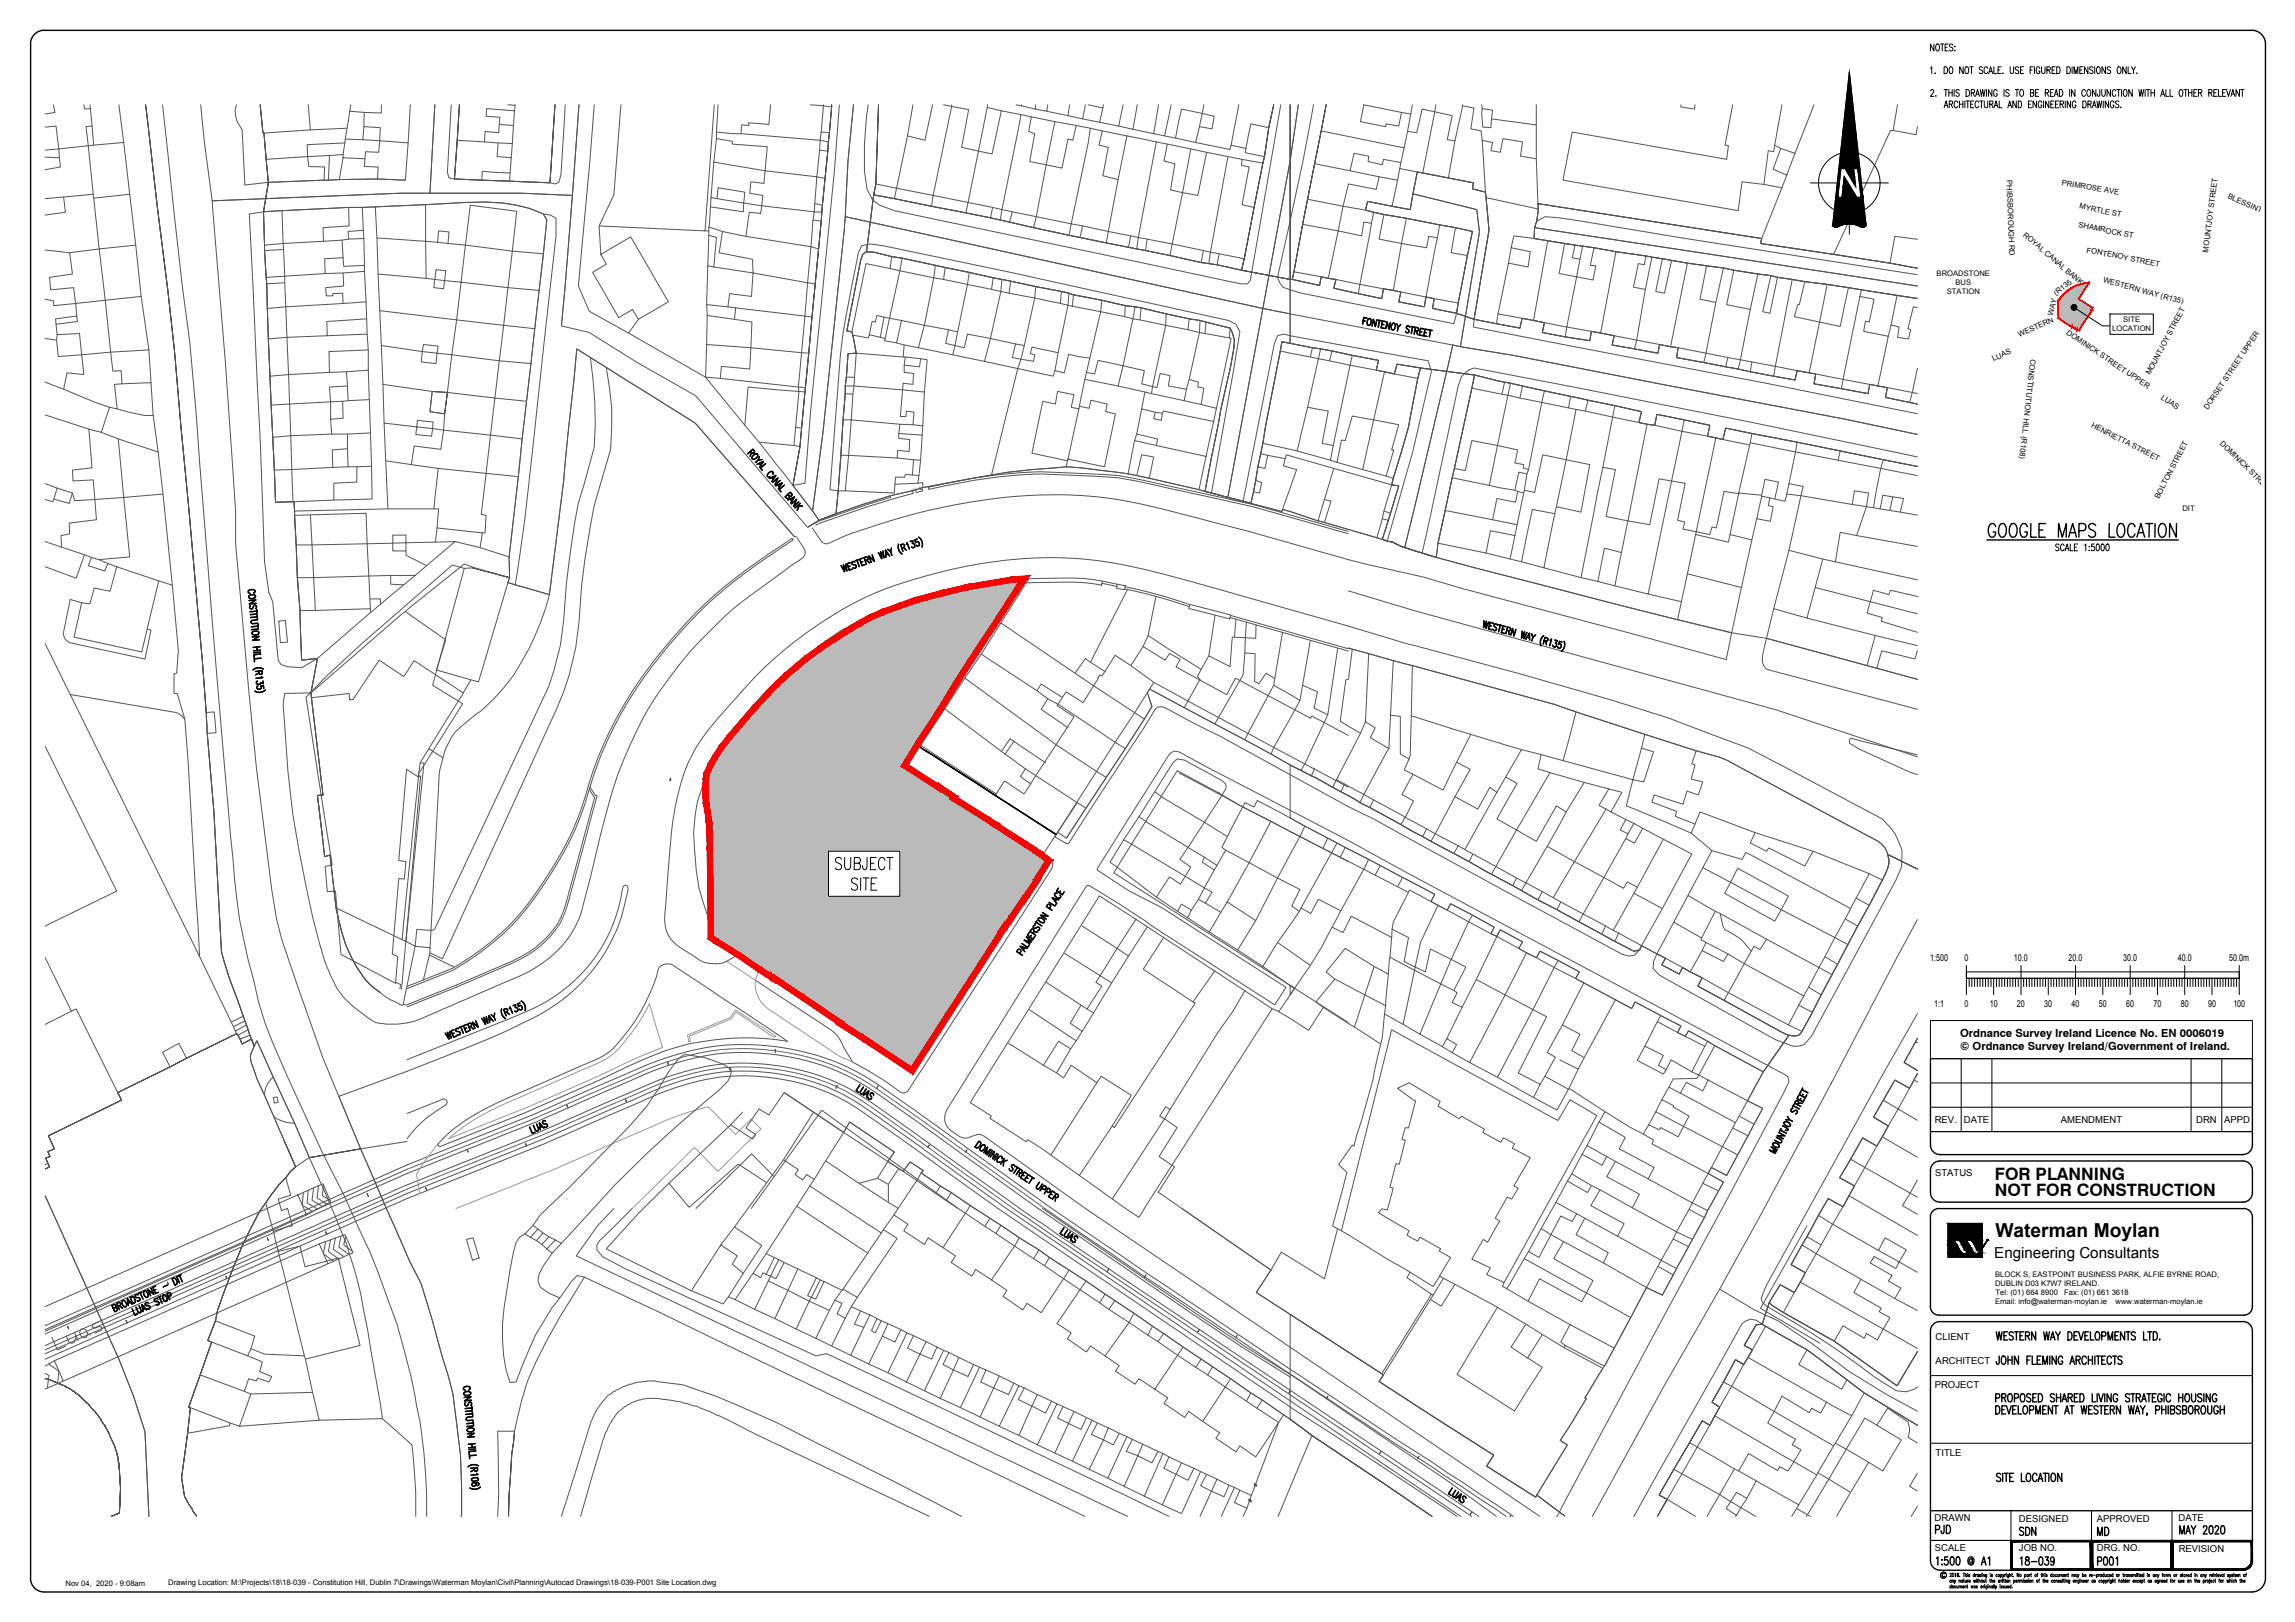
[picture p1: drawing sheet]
<svg xmlns="http://www.w3.org/2000/svg" width="841mm" height="594mm" viewBox="0 0 841 594" stroke-linecap="round" stroke-linejoin="round" font-family="sans-serif">
<defs><g id="words">
<text font-size="7" x="731.2" y="453.1">Waterman Moylan</text>
<g font-size="6.6">
<text x="708.4" y="563">PJD</text>
<text x="739.1" y="563.7">SDN</text>
<text x="767.6" y="563.7">MD</text>
</g>
<g font-size="6.3">
<text x="731.1" y="432">FOR PLANNING</text>
<text x="731.1" y="438">NOT FOR CONSTRUCTION</text>
</g>
<g font-size="6.2">
<text x="798" y="563">MAY 2020</text>
<text x="739.4" y="574.3">18-039</text>
<text x="767.6" y="574.3">P001</text>
</g>
<text font-size="5.6" x="730.8" y="460.9">Engineering Consultants</text>
<g font-size="4.1">
<text x="718.3" y="379.8">Ordnance Survey Ireland Licence No. EN 0006019</text>
<text x="718.3" y="384.7">© Ordnance Survey Ireland/Government of Ireland.</text>
</g>
<g font-size="3.5">
<text x="707.3" y="351.9">1:500</text>
<text x="719.9" y="351.9">0</text>
<text x="738" y="351.9">10.0</text>
<text x="758.1" y="351.9">20.0</text>
<text x="778" y="351.9">30.0</text>
<text x="798.1" y="351.9">40.0</text>
<text x="816.9" y="351.9">50.0m</text>
<text x="708.8" y="369">1:1</text>
<text x="719.9" y="369">0</text>
<text x="729.1" y="369">10</text>
<text x="739.1" y="369">20</text>
<text x="749.1" y="369">30</text>
<text x="759.2" y="369">40</text>
<text x="769.2" y="369">50</text>
<text x="779.1" y="369">60</text>
<text x="789.1" y="369">70</text>
<text x="799.2" y="369">80</text>
<text x="809.2" y="369">90</text>
<text x="818.4" y="369">100</text>
<text x="709" y="411.3">REV.</text>
<text x="719.7" y="411.3">DATE</text>
<text x="755.2" y="411.3">AMENDMENT</text>
<text x="804.8" y="411.3">DRN</text>
<text x="815" y="411.3">APPD</text>
<text x="709.1" y="430.7">STATUS</text>
<text x="709.3" y="490.8">CLIENT</text>
<text x="709.3" y="499.6">ARCHITECT</text>
<text x="709" y="508.5">PROJECT</text>
<text x="709.3" y="533.1">TITLE</text>
<text x="709" y="557">DRAWN</text>
<text x="739.9" y="557.3">DESIGNED</text>
<text x="768.4" y="557.3">APPROVED</text>
<text x="798.3" y="557.3">DATE</text>
<text x="709" y="568.1">SCALE</text>
<text x="739.9" y="568.2">JOB NO.</text>
<text x="768.4" y="568.2">DRG. NO.</text>
<text x="798.4" y="568.4">REVISION</text>
</g>
<g font-size="2.8">
<text x="735.4" y="66.1" transform="rotate(88 735.4 66.1)">PHIBSBOROUGH RD</text>
<text x="755.4" y="67.8" transform="rotate(9 755.4 67.8)">PRIMROSE AVE</text>
<text x="762" y="76.3" transform="rotate(12 762 76.3)">MYRTLE ST</text>
<text x="816.2" y="72.6" transform="rotate(24 816.2 72.6)">BLESSINTON ST</text>
<text x="761.6" y="83.1" transform="rotate(12 761.6 83.1)">SHAMROCK ST</text>
<text x="741.2" y="86.3" transform="rotate(41 741.2 86.3)">ROYAL CANAL BANK</text>
<text x="764.5" y="92.5" transform="rotate(11 764.5 92.5)">FONTENOY STREET</text>
<text x="809.2" y="92.5" transform="rotate(-83 809.2 92.5)">MOUNTJOY STREET</text>
<text x="709.7" y="101">BROADSTONE</text>
<text x="713.4" y="107.7">STATION</text>
<text x="716.6" y="104.3">BUS</text>
<text x="770.6" y="103.3" transform="rotate(15 770.6 103.3)">WESTERN WAY (R135)</text>
<text x="753.4" y="108.4" transform="rotate(-37 753.4 108.4)">(R135)</text>
<text x="752.2" y="115.7" transform="rotate(-75 752.2 115.7)">WAY</text>
<text x="778" y="118.1">SITE</text>
<text x="740.1" y="123.5" transform="rotate(-25 740.1 123.5)">WESTERN</text>
<text x="757" y="122.2" transform="rotate(34 757 122.2)">DOMINICK STREET UPPER</text>
<text x="774" y="121.4">LOCATION</text>
<text x="744.1" y="131.3" transform="rotate(96 744.1 131.3)">CONSTITUTION HILL (R108)</text>
<text x="730.6" y="132.3" transform="rotate(-24 730.6 132.3)">LUAS</text>
<text x="787.9" y="137.5" transform="rotate(-62 787.9 137.5)">MOUNTJOY STREET</text>
<text x="791.8" y="146" transform="rotate(34 791.8 146)">LUAS</text>
<text x="809" y="150.2" transform="rotate(-56 809 150.2)">DORSET STREET UPPER</text>
<text x="766.2" y="156.4" transform="rotate(27 766.2 156.4)">HENRIETTA STREET</text>
<text x="813.4" y="162.6" transform="rotate(44 813.4 162.6)">DOMINICK STREET UPPER</text>
<text x="791.3" y="182.8" transform="rotate(-63 791.3 182.8)">BOLTON STREET</text>
<text x="799.8" y="187.1">DIT</text>
<text x="731.1" y="467.6">BLOCK S, EASTPOINT BUSINESS PARK, ALFIE BYRNE ROAD,</text>
<text x="731.1" y="470.9">DUBLIN D03 K7W7 IRELAND.</text>
<text x="731.1" y="477.6">Email: info@waterman-moylan.ie</text>
<text x="731.3" y="474.3">Tel: (01) 664 8900</text>
<text x="756.5" y="474.3">Fax: (01) 661 3618</text>
<text x="775.3" y="477.6">www.waterman-moylan.ie</text>
<text x="24" y="580.7">Nov 04, 2020 - 9:08am</text>
<text x="61.6" y="580.5">Drawing Location: M:\Projects\18\18-039 - Constitution Hill, Dublin 7\Drawings\Waterman Moylan\Civil\Planning\Autocad Drawings\18-039-P001 Site Location.dwg</text>
</g>
</g></defs>
<!-- layer: 18-039-X-Roadmarkings|M Existing Kerb -->
<g fill="none" stroke="#545454" stroke-width=".37">
<path d="M292.2 197l1.6 2.6a3.5 3.5 0 0 1 .6 4.5l-17.1 12.3a142.1 142.1 0 0 0-44.4 52.2l-3.4 7.4a221.2 221.2 0 0 0-11.2 37.3l-2.9 11.8a62.1 62.1 0 0 1-5 15.1 45.4 45.4 0 0 1-24.9 19.4l-31.7 13.7-4.6 1.3M297.7 193.5l3 4.3a2.56 2.56 0 0 0 3.3 1.1l1.2-.6a191.7 191.7 0 0 1 39.6-12.3 178 178 0 0 1 59.5-3.8l7.7 1.2 15.3 3.4a2162 2162 0 0 1 66.8 18.2M494.1 229.3l-64.2-18.1a156.7 156.7 0 0 0-50.7-6.8 181.6 181.6 0 0 0-62.5 14.6 150.8 150.8 0 0 0-50.1 40.1 69.7 69.7 0 0 0-16 24.4 123.6 123.6 0 0 0-5.5 33.2l-.9 11.7a43 43 0 0 0-.2 11.7 14 14 0 0 0 7.7 8.5l2.4 1.5a11.7 11.7 0 0 0 17-1.6M494.1 295.4l-47.1-25.8-10.3-5.1-9.9-5.4-1.2-.3-1.4 .2-.9 .7-4.1 6.9-27.5 42.2M382.6 313.9l.3-.5 2.5 1.9M385.4 315.3a3.5 3.5 0 0 1-.9 4.3l-50.9 78.6a2.85 2.85 0 0 1-3.3 2l-7.6-5.3-8-4.7a6.4 6.4 0 0 1-3.7-3.6l-2.1-3.6a11.8 11.8 0 0 0-4.3-5.7l-27.8-18.3M387.1 305.7l-.6 .8 4.1 2.3 .5 .2 .6-.3M402.3 318.8l11.3 7.4 12.2 6.3 45.5 29.1-4.2 6.4-45-28.9a282.5 282.5 0 0 0-22.7-14.6l-.7-.2-.7 .5-49.7 79.6a7.1 7.1 0 0 0-1.4 8l1.8 1.8 3.5 2.3 2.1 .3 2.8-.9a4 4 0 0 1 4.6 1l36.1 25.7M494.1 307.8l-59.9-31.3a4 4 0 0 0-5.7-.2l-26.3 41.7 .1 .8M149.2 388.1l38.2-15.3a63.9 63.9 0 0 0 28.8-19.7 58.8 58.8 0 0 0 12.1-28 .94 .94 0 0 1 1.1-.9 .94 .94 0 0 1 .7 1.2 40.9 40.9 0 0 1-2.3 10 64.8 64.8 0 0 1-37.7 40l-12.1 5.5-28.8 11.5M160.6 418.9v.7l.8 .3 32.6-13 23.2-10.2 19.9-9.2a93.3 93.3 0 0 1 43.7-7.1l7.8 1.1-40-26.6a5.1 5.1 0 0 0-6.4-1.2 7.5 7.5 0 0 0-1.7 4.2l-2.6 6.5a66.3 66.3 0 0 1-14.6 20.9 96.4 96.4 0 0 1-14.7 7l-15.7 6.9a112 112 0 0 0-27.4 14.9l-4.9 4.8M162.2 402.6a1.21 1.21 0 0 1 1.5 .5 1.21 1.21 0 0 1-.4 1.6"/>
<path d="M162.2 402.6l-13 5.2M163.3 404.7a43.9 43.9 0 0 0-14.1 12.3M149.2 439l50.4-20.1 22.6-10a283.5 283.5 0 0 1 29.2-11.7 77.5 77.5 0 0 1 68.3 12.6l46 32.8"/>
</g>
<!-- layer: M-STREET NAMES -->
<path d="M245.7 285.3l-.2 .6" fill="none" stroke="#000" stroke-width=".51"/>
<!-- layer: 18-039-X-Roadmarkings|M Existing Stone Wall -->
<g fill="none" stroke="#545454" stroke-width=".37">
<path d="M334.3 179.4l.3 1.3-16.5 4.8-17.9 6.2-1.2 .7M337 178.6l.2 .6 .7-.2 .2 .8-2.3 .6-.4-1.3M326.3 181.8l.1 .3-8.6 2.7-17.9 6.1-1.3 .8M494.1 194.6l-33.9-9.6-42.5-9.4-8.1-1.5-19.9-1a150.2 150.2 0 0 0-43.2 4l-6.3 1.4 .2 .7a192.5 192.5 0 0 1 41.1-5.6l28 1.3 8 1.5 42.4 9.4 34.2 9.7M375.1 213.5l-37.7 58.6 .2 .9 .9 .7 26.5 17-.3 .6-26.7-17-1-.8-.3-1.6 37.5-58.3M403.8 213.6l5.5 1.2M403.9 212.8l5.5 1.2M409.4 214l3 .5-.3 1.5-2.9-.5zM412.2 215.7l11.1 2.6 12.5 3.9M412.3 214.9l12.7 3.1 10.9 3.4M435.9 221.4l15.1 3.8-.4 1.5-14.9-3.8zM450.8 226.2l43.3 12.2"/>
<path d="M451 225.4l43.1 12.2M280.4 255a131.7 131.7 0 0 1 49.9-33.4 212.3 212.3 0 0 1 43.4-9.5l14.3-.4a70.9 70.9 0 0 1 15.9 1.1l-.2 1.5-7.7-1-6.9-.1-14.9 .4-8.7 .9-14.1 2.8-12.5 3.1-7.5 2.3-9.1 3.6-7.4 3.9-8.5 5-7.7 5.4-6.5 5.2-8.9 8.5-9.2 9.7-6.3 7.6-4.7 6.8a16.5 16.5 0 0 0-3.1 12l.2 3.3 1.2 9 .5 39.8 .4 .3-.9 1.2-1-.7-.5-40.5-.4-3.6a42.2 42.2 0 0 1-.5-15.9 70.7 70.7 0 0 1 12.9-19.1zM215.9 289.1l1.8 2.8 .3 .1-10.4 38-1.4 4.3a32.6 32.6 0 0 1-14.7 15.8l-5.7 2.8-17.3 7.4-19.3 7.7M216.2 288.3l1.9 3 .7 .2-9.9 36.4a33.2 33.2 0 0 1-20.2 24.4l-21.2 9.2-18.3 7.3M261.5 343.9l8.4 6M262.2 342.8l8.6 6.1M149.2 361.3l16.5-6.6a92 92 0 0 0 34.8-33.8 112.9 112.9 0 0 0 16-35.9 149.7 149.7 0 0 1 33.3-55 170 170 0 0 1 36.4-30.1l4.1-2.7 .4 .5a229.8 229.8 0 0 0-33.5 25.6 166 166 0 0 0-35.7 50.3 229.3 229.3 0 0 0-8.1 23.4 133.3 133.3 0 0 1-27.6 43.8 110.1 110.1 0 0 1-20 14.7l-16.6 6.6"/>
</g>
<!-- layer: 18-039-X-Roadmarkings|M Overhead Wires -->
<g fill="none" stroke="#545454" stroke-width=".37">
<path d="M218.2 399.8l-.5 .2M218.9 399.5l-.5 .2M219.5 399.2l-.4 .2M220.2 398.9l-.4 .2M220.9 398.6l-.4 .3M221.6 398.3l-.5 .3M222.3 398l-.5 .3M223 397.7l-.5 .3M223.7 397.5l-.5 .2M224.4 397.2l-.5 .2M225 396.9l-.4 .2M225.8 396.6l-.5 .2"/>
<path d="M226.4 396.3l-.4 .2M227.1 396l-.4 .2M227.8 395.7l-.4 .2M228.5 395.4l-.5 .2M229.2 395.1l-.5 .2M229.9 394.8l-.5 .2M230.6 394.5l-.5 .2M231.3 394.2l-.5 .2M231.9 393.9l-.4 .2M232.6 393.6l-.4 .2M233.3 393.3l-.4 .2M234 393l-.4 .2"/>
<path d="M234.7 392.7l-.5 .2M234.8 400l-.5 .2M235.4 392.4l-.5 .2M235.5 399.7l-.5 .2M236.1 392.1l-.5 .2M236.1 399.4l-.4 .2M236.8 391.8l-.5 .2M236.8 399.1l-.5 .2M237.4 391.5l-.4 .2M237.5 398.8l-.4 .1M238.1 391.2l-.4 .2M238.2 398.5l-.5 .1"/>
<path d="M238.8 390.9l-.4 .2M238.9 398.2l-.5 .1M239.5 390.7l-.4 .1M239.6 397.9l-.5 .1M240.2 390.4l-.4 .2M240.3 397.6l-.5 .2M241 390.1l-.5 .2M241 397.3l-.5 .2M241.6 389.9l-.4 .1M241.7 397l-.5 .2M242.4 389.6l-.5 .2M242.4 396.8l-.5 .1"/>
<path d="M243.1 389.4l-.5 .1M243.1 396.5l-.5 .2M243.8 389.2l-.5 .1M243.8 396.2l-.5 .2M244.5 388.9l-.5 .2M244.5 396l-.5 .1M245.2 395.8l-.5 .1M245.2 388.7l-.5 .1M245.9 388.4l-.5 .2M245.9 395.5l-.5 .2M246.6 395.3l-.5 .1M246.6 388.2l-.4 .2"/>
<path d="M247.3 395l-.5 .2M247.4 388l-.6 .1M248 394.8l-.4 .2M248.1 387.8l-.5 .1M248.8 394.6l-.5 .1M248.8 387.6l-.5 .1M249.5 394.4l-.5 .1M249.5 387.4l-.5 .1M250.2 394.2l-.5 .1M250.2 387.2l-.5 .1M250.9 393.9l-.5 .2M251 387l-.5 .1"/>
<path d="M251.6 393.7l-.4 .2M251.7 386.8l-.5 .1M252.3 393.5l-.4 .2M252.4 386.6l-.5 .1M253.1 393.3l-.5 .2M253.1 386.4l-.5 .1M253.8 393.1l-.5 .2M253.9 386.2l-.5 .2M254.6 393l-.6 .1M254.6 386.1l-.5 .1M255.3 392.8l-.5 .1M255.3 385.9l-.5 .1"/>
<path d="M256 392.6l-.5 .2M256.1 385.7l-.5 .2M256.7 392.5l-.5 .1M256.8 385.6l-.5 .1M257.5 392.3l-.5 .1M257.5 385.5l-.5 .1M258.2 392.2h-.5M258.3 385.3l-.5 .1M258.9 392l-.5 .1M259 385.2l-.5 .1M259.7 391.9l-.5 .1M259.8 385l-.6 .1"/>
<path d="M260.4 391.7l-.5 .1M260.5 384.9l-.5 .1M261.2 391.6l-.6 .1M261.2 384.8l-.5 .1M261.9 391.5l-.5 .1M262 384.7l-.5 .1M262.6 391.4l-.5 .1M262.7 384.6l-.5 .1M263.4 391.3l-.5 .1M263.4 384.5l-.4 .1M264.1 391.2l-.5 .1M264.2 384.5h-.5"/>
<path d="M264.9 391.1l-.5 .1M265 384.4h-.5M265.6 391.1h-.5M265.7 384.3l-.5 .1M266.4 391h-.5M266.4 384.2l-.5 .1M267.1 390.9l-.5 .1M267.2 384.2h-.5M267.8 390.9h-.5M267.9 384.2h-.5M268.2 384.2h.5M268.6 390.8l-.5 .1"/>
<path d="M268.9 384.1h.6M269.4 390.8h-.5M269.6 390.8h.5M269.7 384.1h.5M270.3 390.8h.5M270.4 384.1h.5M271.2 384.1h.5M271.6 390.8h-.5M271.9 390.8h.4M271.9 384.1h.6M272.6 390.8h.5M272.7 384.1h.5"/>
<path d="M273.3 390.8h.6M273.4 384.1h.5M274.1 390.8h.5M274.2 384.1h.5M274.9 390.8h.4M275 384.1l.4 .1M275.6 390.8l.5 .1M275.7 384.2h.5M276.4 390.9h.5M276.4 384.2h.5M277.1 390.9l.5 .1M277.2 384.2h.5"/>
<path d="M277.8 391h.5M277.9 384.3h.5M278.6 391.1h.5M278.7 384.3l.5 .1M279.4 391.1h.4M279.4 384.4h.5M280.1 391.2h.5M280.2 384.5h.5M280.8 391.2l.5 .1M280.9 384.5l.5 .1M281.6 391.3l.5 .1M281.7 384.6l.5 .1"/>
<path d="M282.3 391.4l.5 .1M282.4 384.7h.5M283.1 391.5l.4 .1M283.2 384.8h.5M283.8 391.6l.5 .1M283.9 384.8l.5 .1M284.6 391.7l.5 .1M284.6 385h.6M285.3 391.8l.5 .1M285.4 385l.5 .1M286 391.9l.6 .1M286.1 385.2h.5"/>
<path d="M286.8 392l.5 .1M286.9 385.3h.5M287.5 392.2h.5M287.6 385.4l.5 .1M288.2 392.3l.6 .1M288.4 385.5l.4 .1M289 392.5h.5M289.1 385.6l.5 .1M289.7 392.6l.5 .1M289.8 385.8l.5 .1M290.4 392.8h.6M290.6 385.9l.4 .1"/>
<path d="M291.2 392.9l.5 .1M291.3 386.1l.5 .1M291.9 393.1l.5 .1M292 386.2l.5 .1M292.7 393.2l.5 .1M292.8 386.4l.4 .1M293.4 393.4l.5 .2M293.5 386.6l.5 .1M294.1 393.6l.5 .1M294.2 386.7l.5 .1M294.9 393.8l.4 .1M295 386.9l.4 .1"/>
<path d="M295.6 394l.4 .1M295.7 387.1l.5 .1M296.3 394.2l.5 .1M296.4 387.3l.5 .1M297 394.4l.5 .1M297.1 387.5l.5 .1M297.7 394.6l.5 .2M297.9 387.7l.4 .1M298.5 394.8l.4 .2M298.6 387.9l.4 .1M299.2 395.1l.4 .2M299.3 388.1l.5 .1"/>
<path d="M299.8 395.3l.6 .2M300 388.3l.5 .2M300.6 395.6l.4 .2M300.7 388.6l.5 .1M301.3 395.8l.5 .2M301.5 388.8l.4 .1M302 396.1l.4 .2M302.1 389l.5 .2M302.7 396.4l.4 .1M302.9 389.3l.4 .2M303.4 396.6l.4 .2M303.6 389.5l.4 .2"/>
<path d="M304.1 396.9l.4 .2M304.2 389.8l.5 .2M304.8 397.2l.4 .2M305 390l.4 .3M305.4 397.5l.5 .2M305.6 390.3l.5 .2M306.1 397.8l.5 .2M306.4 390.6l.4 .2M306.8 398.1l.5 .2M307 390.9l.5 .2M307.5 398.5l.4 .2M307.7 391.2l.5 .2"/>
<path d="M308.2 398.8l.4 .2M308.4 391.5l.5 .2M308.8 399.1l.5 .3M309.1 391.8l.5 .2M309.5 399.4l.5 .3M309.8 392.1l.5 .2M310.2 399.8l.4 .2M310.5 392.5l.4 .2M311.2 392.8l.4 .2M311.8 393.1l.5 .2M312.5 393.5l.4 .2M313.1 393.8l.5 .2"/>
<path d="M313.8 394.2l.4 .2M314.5 394.5l.4 .2M315.1 394.9l.5 .2M315.8 395.3l.4 .2M316.4 395.6l.4 .3M317 396l.5 .3M317.7 396.4l.4 .3M318.3 396.8l.5 .3M319 397.2l.4 .3M319.6 397.6l.4 .3M320.2 398l.4 .3M320.8 398.5l.5 .2"/>
<path d="M321.5 398.9l.4 .2M322.1 399.3l.4 .3M322.7 399.7l.4 .3M170.4 419.8l-.4 .2M171.2 419.5l-.5 .2M171.8 419.3l-.4 .1M172.5 419l-.5 .2M173.2 418.7l-.4 .2M173.9 418.4l-.5 .2M174.6 418.2l-.4 .1M175.3 417.9l-.5 .2M176 417.6l-.4 .2"/>
<path d="M176.7 417.3l-.5 .2M177.4 417l-.4 .2M178.1 416.8l-.5 .1M178.8 416.5l-.4 .2M179.5 416.2l-.5 .2M180.2 415.9l-.5 .2M180.9 415.7l-.5 .1M181.6 415.4l-.5 .1M182.3 415.1l-.5 .2M183 414.8l-.5 .2M183.7 414.5l-.5 .2M184.4 414.3l-.5 .1"/>
<path d="M185.1 414l-.5 .2M185.8 413.7l-.5 .2M186.5 413.4l-.5 .2M187.2 413.2l-.5 .1M187.9 412.9l-.5 .1M188.6 412.6l-.5 .2M188.6 419.8l-.5 .2M189.2 412.3l-.4 .2M189.3 419.5l-.5 .2M189.9 412l-.4 .2M190 419.2l-.5 .2M190.6 411.8l-.4 .1"/>
<path d="M190.7 419l-.5 .1M191.3 411.5l-.4 .2M191.4 418.7l-.5 .2M192 411.2l-.4 .2M192.1 418.4l-.5 .2M192.7 410.9l-.4 .2M192.8 418.1l-.5 .2M193.4 410.7l-.4 .1M193.5 417.8l-.5 .2M194.1 410.4l-.4 .1M194.2 417.6l-.5 .1M194.8 410.1l-.4 .2"/>
<path d="M194.9 417.3l-.5 .2M195.5 409.8l-.4 .2M195.5 417l-.4 .2M196.2 409.5l-.5 .2M196.3 416.7l-.5 .2M196.9 409.2l-.5 .2M196.9 416.5l-.4 .1M197.6 408.9l-.5 .2M197.7 416.2l-.5 .1M198.3 408.6l-.5 .2M198.3 415.9l-.4 .2M199 408.3l-.5 .2"/>
<path d="M199.1 415.6l-.5 .2M199.6 408l-.4 .2M199.7 415.3l-.4 .2M200.3 407.7l-.4 .2M200.4 415l-.5 .2M201 407.4l-.4 .2M201.1 414.7l-.5 .2M201.7 407.1l-.4 .2M201.8 414.4l-.5 .2M202.4 406.8l-.5 .2M202.5 414.1l-.5 .2M203.1 406.5l-.5 .2"/>
<path d="M203.2 413.8l-.5 .2M203.8 406.2l-.5 .2M203.8 413.5l-.4 .2M204.4 405.9l-.4 .2M204.5 413.2l-.4 .2M205.1 405.6l-.4 .2M205.2 412.9l-.4 .2M205.8 405.3l-.4 .2M205.9 412.6l-.5 .2M206.5 405l-.5 .2M206.6 412.3l-.5 .2M207.2 404.7l-.4 .2"/>
<path d="M207.3 412l-.5 .2M207.9 404.4l-.5 .2M207.9 411.7l-.4 .2M208.6 404.1l-.5 .2M208.7 411.4l-.5 .2M209.3 403.8l-.5 .2M209.3 411l-.4 .3M209.9 403.5l-.4 .2M210 410.7l-.4 .3M210.6 403.2l-.4 .2M210.7 410.4l-.5 .3M211.3 402.9l-.4 .1"/>
<path d="M211.4 410.2l-.5 .2M212 402.5l-.5 .2M212.1 409.9l-.5 .2M212.7 402.2l-.5 .2M212.8 409.6l-.5 .1M213.4 401.9l-.5 .3M213.4 409.2l-.4 .2M214 401.6l-.4 .3M214.1 408.9l-.4 .2M214.7 401.3l-.4 .3M214.8 408.6l-.4 .2M215.4 401.1l-.4 .1"/>
<path d="M215.5 408.3l-.4 .2M216.1 400.7l-.5 .2M216.2 408l-.5 .2M216.8 400.4l-.5 .2M216.9 407.7l-.5 .2M217.5 400.1l-.5 .2M217.6 407.4l-.5 .2M218.2 407.1l-.4 .2M218.9 406.8l-.4 .2M219.6 406.5l-.4 .2M220.3 406.2l-.5 .2M221 405.9l-.5 .2"/>
<path d="M221.7 405.6l-.5 .2M222.4 405.3l-.5 .2M223.1 405l-.5 .2M223.7 404.7l-.4 .2M224.5 404.4l-.5 .2M225.1 404.1l-.4 .2M225.8 403.8l-.5 .2M226.5 403.5l-.4 .2M227.2 403.3l-.5 .1M227.9 403l-.5 .2M228.6 402.7l-.5 .2M229.3 402.4l-.5 .2"/>
<path d="M230 402.1l-.5 .2M230.6 401.8l-.4 .2M231.4 401.5l-.5 .2M232 401.2l-.4 .2M232.7 400.9l-.5 .2M233.4 400.6l-.5 .2M234.1 400.3l-.5 .2M310.8 400.2l.5 .2M311.5 400.5l.4 .3M312.1 400.9l.4 .2M312.8 401.3l.4 .2M313.4 401.6l.5 .3"/>
<path d="M314.1 402.1l.4 .2M314.7 402.4l.4 .3M315.3 402.9l.5 .2M316 403.3l.4 .2M316.6 403.7l.4 .3M317.2 404.1l.4 .3M317.8 404.5l.5 .3M318.5 404.9l.4 .3M319.1 405.4l.4 .2M319.7 405.8l.4 .2M320.3 406.2l.4 .3M320.9 406.6l.5 .3"/>
<path d="M321.5 407.1l.4 .3M322.2 407.5l.4 .3M322.7 407.9l.5 .3M323.3 400.2l.4 .2M323.4 408.4l.4 .2M323.9 400.6l.5 .2M324 408.8l.4 .3M324.6 401l.4 .3M324.6 409.2l.4 .3M325.2 401.4l.4 .3M325.2 409.6l.4 .3M325.8 401.9l.4 .3"/>
<path d="M325.8 410.1l.5 .3M326.4 402.3l.4 .3M326.4 410.5l.5 .3M327 402.7l.4 .3M327.1 411l.4 .2M327.6 403.2l.4 .2M327.7 411.4l.4 .3M328.3 403.6l.3 .3M328.3 411.8l.4 .3M328.8 404l.5 .3M328.9 412.2l.4 .3M329.5 404.4l.4 .3"/>
<path d="M329.5 412.7l.4 .2M330.1 404.9l.4 .3M330.1 413.1l.4 .3M330.7 405.3l.4 .3M330.8 413.5l.4 .3M331.3 405.8l.4 .2M331.3 414l.5 .3M331.9 406.2l.4 .3M332 414.4l.4 .3M332.5 406.6l.5 .3M332.6 414.9l.4 .2M333.2 407l.3 .3"/>
<path d="M333.2 415.3l.4 .3M333.8 407.4l.4 .3M333.8 415.7l.4 .3M334.4 407.9l.4 .3M334.4 416.1l.4 .3M335 408.3l.4 .3M335 416.6l.4 .3M335.6 408.8l.4 .3M335.6 417l.4 .3M336.2 409.2l.4 .3M336.3 417.4l.3 .3M336.8 409.6l.4 .3"/>
<path d="M336.8 417.9l.5 .3M337.4 410.1l.5 .3M337.5 418.3l.4 .3M338 410.5l.5 .3M338.1 418.7l.4 .3M338.7 410.9l.3 .3M338.7 419.2l.4 .3M339.3 411.4l.4 .3M339.3 419.6l.4 .3M339.9 411.8l.4 .3M340.5 412.2l.4 .3M341.1 412.7l.4 .3"/>
<path d="M341.7 413.1l.4 .3M342.3 413.5l.4 .3M342.9 414l.4 .3M343.5 414.4l.5 .3M344.1 414.9l.5 .2M344.8 415.3l.3 .3M345.4 415.7l.4 .3M345.9 416.2l.5 .3M346.6 416.6l.4 .3M347.2 417.1l.4 .3M347.8 417.5l.4 .3M348.4 417.9l.4 .3"/>
<path d="M349 418.4l.4 .3M349.6 418.8l.4 .3M350.2 419.3l.4 .3M350.8 419.7l.4 .3M149.5 428.1l-.3 .2M149.6 435.3l-.4 .2M150.2 427.8l-.4 .3M150.3 435l-.5 .3M150.9 427.6l-.4 .2M151 434.8l-.5 .2M151.6 427.3l-.4 .2M151.7 434.5l-.5 .2"/>
<path d="M152.3 427l-.5 .2M152.4 434.2l-.5 .2M153 426.7l-.4 .2M153.1 433.9l-.5 .2M153.7 426.5l-.5 .2M153.8 433.6l-.5 .3M154.4 426.2l-.4 .2M154.4 433.4l-.4 .2M155.1 425.9l-.5 .2M155.2 433.1l-.5 .2M155.8 425.6l-.5 .2M155.8 432.8l-.4 .2"/>
<path d="M156.5 425.4l-.5 .2M156.5 432.5l-.4 .2M157.2 425.1l-.5 .2M157.2 432.3l-.4 .2M157.9 424.8l-.5 .2M157.9 432l-.4 .2M158.6 424.5l-.5 .2M158.6 431.7l-.4 .2M159.3 424.3l-.5 .1M159.3 431.4l-.4 .2M160 424l-.5 .2M160 431.2l-.4 .2"/>
<path d="M160.7 423.7l-.5 .2M160.7 430.9l-.4 .2M161.4 423.4l-.5 .2M161.4 430.6l-.4 .2M162.1 423.1l-.5 .2M162.1 430.3l-.4 .2M162.8 422.9l-.5 .2M162.8 430.1l-.5 .1M163.4 422.6l-.4 .2M163.5 429.8l-.5 .2M164.2 422.3l-.5 .2M164.2 429.5l-.5 .2"/>
<path d="M164.8 422l-.4 .2M164.9 429.2l-.5 .2M165.6 421.8l-.5 .1M165.6 428.9l-.5 .2M166.2 421.5l-.4 .2M166.3 428.7l-.5 .2M167 421.2l-.5 .2M167 428.4l-.5 .2M167.6 420.9l-.4 .2M167.7 428.1l-.5 .2M168.4 420.7l-.5 .1M168.4 427.8l-.5 .2"/>
<path d="M169 420.4l-.4 .2M169.1 427.6l-.5 .1M169.8 420.1l-.5 .2M169.8 427.3l-.5 .2M170.5 427l-.5 .2M171.2 426.7l-.5 .2M171.9 426.5l-.5 .1M172.6 426.2l-.5 .2M173.3 425.9l-.5 .2M173.9 425.6l-.4 .2M174.7 425.4l-.5 .1M175.3 425.1l-.4 .1"/>
<path d="M176.1 424.8l-.5 .2M176.7 424.5l-.4 .2M177.5 424.2l-.5 .2M178.1 424l-.4 .1M178.8 423.7l-.4 .2M179.5 423.4l-.4 .2M180.2 423.1l-.5 .2M180.9 422.9l-.4 .1M181.6 422.6l-.5 .1M182.3 422.3l-.4 .2M183 422l-.5 .2M183.7 421.7l-.4 .2"/>
<path d="M184.4 421.5l-.5 .1M185.1 421.2l-.4 .2M185.8 420.9l-.5 .2M186.5 420.6l-.4 .2M187.2 420.3l-.5 .2M187.9 420.1l-.5 .1M339.9 420.1l.4 .3M340.5 420.5l.4 .3M341.1 420.9l.4 .3M341.7 421.4l.4 .3M342.3 421.8l.4 .3M342.9 422.3l.4 .3"/>
<path d="M343.5 422.7l.5 .3M344.2 423.1l.4 .3M344.8 423.6l.4 .3M345.4 424l.4 .3M346 424.5l.4 .3M346.6 424.9l.4 .3M347.2 425.4l.4 .2M347.8 425.8l.4 .3M348.4 426.2l.4 .3M349 426.7l.4 .3M349.6 427.1l.4 .3M350.2 427.6l.4 .2"/>
<path d="M350.9 428l.3 .3M351.5 428.4l.4 .3M351.5 420.1l.3 .3M352 420.6l.5 .3M352 428.9l.5 .3M352.6 421l.5 .3M352.7 429.3l.4 .3M353.3 429.7l.4 .3M353.3 421.5l.4 .3M353.9 421.9l.4 .3M353.9 430.2l.4 .3M354.5 422.3l.4 .3"/>
<path d="M354.5 430.6l.4 .3M355.1 422.8l.4 .3M355.1 431l.4 .3M355.7 423.2l.4 .3M355.7 431.5l.5 .2M356.3 431.9l.4 .3M356.3 423.7l.4 .3M356.9 424.1l.4 .3M357 432.3l.3 .3M357.5 424.5l.4 .3M357.5 432.8l.5 .3M358.1 425l.5 .3"/>
<path d="M358.2 433.2l.4 .3M358.7 425.4l.5 .3M358.8 433.6l.4 .3M359.4 425.8l.3 .3M359.4 434.1l.4 .3M360 426.3l.4 .3M360 434.5l.4 .3M360.6 426.7l.4 .3M360.6 435l.4 .3M361.2 427.1l.4 .3M361.2 435.4l.4 .3M361.8 427.6l.4 .2"/>
<path d="M361.8 435.8l.4 .3M362.4 428l.4 .3M362.5 436.3l.3 .3M363 428.4l.4 .3M363.1 436.7l.4 .3M363.6 428.9l.4 .3M363.6 437.1l.5 .3M364.2 429.3l.5 .3M364.3 437.6l.4 .2M364.9 438l.4 .3M364.9 429.8l.4 .3M365.5 430.2l.4 .3"/>
<path d="M365.5 438.4l.4 .3M366.1 430.6l.4 .3M366.1 438.9l.4 .3M366.7 431.1l.4 .3M366.7 439.3l.4 .3M367.3 431.5l.4 .3M367.3 439.7l.4 .3M367.9 431.9l.4 .3M368.5 432.4l.4 .3M369.1 432.8l.4 .3M369.7 433.2l.5 .3M370.3 433.7l.5 .2"/>
<path d="M371 434.1l.3 .3M371.6 434.5l.4 .3M372.2 435l.4 .3M372.8 435.4l.4 .3M373.4 435.8l.4 .3M374 436.3l.4 .3M374.6 436.7l.4 .3M375.2 437.2l.4 .3M375.8 437.6l.5 .3M376.5 438l.4 .3M377.1 438.5l.4 .3M377.7 438.9l.4 .3"/>
<path d="M378.3 439.3l.4 .3M378.9 439.8l.4 .2M367.9 440.2l.4 .3M368.6 440.6l.3 .3M369.1 441.1l.5 .3M369.8 441.5l.4 .3M370.4 441.9l.4 .3M371 442.4l.3 .2M379.5 440.2l.4 .3M380.1 440.6l.4 .3M380.7 441.1l.4 .3M381.3 441.5l.5 .3"/>
<path d="M381.9 441.9l.5 .3M382.6 442.4l.3 .2"/>
</g>
<!-- layer: 18-039-X-Roadmarkings|M Luas Line -->
<path d="M149.2 429.8l47-18.8 22.6-9.9a285.4 285.4 0 0 1 30.2-12.1 86.2 86.2 0 0 1 75.6 13.7l55.8 39.9M149.2 434l48.6-19.4 32-14a108.6 108.6 0 0 1 37-11.1 82.5 82.5 0 0 1 57.3 17.6l49.7 35.5M149.2 437.1l49.8-19.8 22.5-10a282.1 282.1 0 0 1 29.4-11.8 79.8 79.8 0 0 1 71.5 14l46.4 33.1M149.2 426.7l45.9-18.3 30.1-13.2a137.2 137.2 0 0 1 33-11.4 89.5 89.5 0 0 1 69.8 17.8l57.4 41" fill="none" stroke="#545454" stroke-width=".37"/>
<!-- layer: 18-039-X-Roadmarkings|M Landscaped Planted Areas -->
<path d="M266.3 352.1l10.5 6.9M278.6 355.2a10.2 10.2 0 0 0 2.7 14.2l26.3 17.5 4.9 2.2M251.9 379.1l15.6-6.4 2-2.8 14.7 9.8-.8 .1-13.7-9.1-1.8 2.5-15.3 6.3 .4 1.9-.6 .1zM160.6 418.9l-4.1 5.3-3.2 4.8-.7 1.2 .4 1.8M164.5 417a92.3 92.3 0 0 1 27.6-15.8l20.6-9.1a40.2 40.2 0 0 0 13.4-7.3l2.1-2.5a67.6 67.6 0 0 0 9.8-14.6l4.8 16-10.2 4.1-13.7 6.5-25.5 11.2zM153.1 432.8l.4 2.2M153.6 435.8l.2 1.4M167.1 442.6l36.4-14.5 22.7-10a277.6 277.6 0 0 1 28-11.3l5.4-1.4 9.9 10.1 5.8-5.6 3.6 3.6-15.8 15.5-8.6-8.7-22.8 22.3" fill="none" stroke="#989898" stroke-width=".37"/>
<!-- layer: 18-039-X-Roadmarkings|M Existing Buildings -->
<g fill="none" stroke="#545454" stroke-width=".37">
<path d="M494.1 269.4l-13.4-7.2-.4 .9-27.5-14.7-3.3 6-18.5-10.1 1.5-2.8-3.9-2.2-1.6 2.5-8.1-5-4.5 7-5.8-3.8-4.8 7.6-.7-.4-.8 1 .2 .2-5.6 8.9-6.2-3.9-3.3 5 6.2 4.1-18.3 28.3-7.2-4.8-3.4 5.3 22.4 14.4 35.7-55.8 71.3 38.4M446.8 290.5h.1M378 310.6l3.4 2.3a3.7 3.7 0 0 1 1.4 4.8l-3.1 5.2-9.7 14.3-1.5 1.7-31.9 49.7-6.6-4.3M494.1 315.5l-39.3-20.2-8-4.8-15.4-8.2-23.3 37.4 86 54.8M295.3 338.9l-4-2.6-5 7.6 .8 1.7 1.1 4.4M295.3 338.9l-.7-.6 5.2-8.5 23.2-36 .4 .2 8.4-13.3 12.2 8.1 .2-.5 5.4 3.7-.2 .3 28.6 18.3-37.6 57.7M285.2 354.7l-2.2 3.4 .8 .5 .2-.2 23.9 16.2-.1 .2 .8 .5 2.3-3.6M305.8 345.8l-10.5-6.9-10.1 15.8 .9 .6 .1-.1 32.1 21.5 2.1-3.2 .6 .5 1.1-1.6-.7-.4 7.2-11.2-10.6-7.4M306.1 345.4l11.2 7.7 .8 .2-3 4.9-.7-.5 .1-.2-10.4-7.1-.2 .3-.7-.5zM321.4 378.6l-2 3 8.3 5.4 2.1-2.8M328.6 360.8l11.8 7.5-5.6 8.7-4.8 7.3-11.6-7.7M283.7 430.9l-8.2-8.3-20.4 20"/>
<path d="M275.3 442.6l25.8-36 50.1 36M412.5 442.6l-30.4-21.7-5.5-3.5-.5 .8-13.3-8.6 .5-.8-7.7-5 47.3-75.7 63.3 41.4-46.9 73.1"/>
</g>
<!-- layer: 18-039-X-Roadmarkings|M Redline -->
<g fill="#545454" stroke="#545454" stroke-width=".37">
<path d="M316.1 379.7l.3 1.2-.8-.5z"/>
<path d="M316.1 379.5v.2z"/>
<path d="M316.4 380.9l2.2 1.4 .6-.8zM316.1 379.5l3.1 2-2.8-.6zM316.1 379.5l.3 1.4zM316.1 379.5l.3 1.4z"/>
<path d="M308.4 375.7l7.2 4.7 .6-.8zM308.9 374.9l7.3 4.7-7.8-3.9zM307.1 374.9l1.3 .8 .5-.8zM307.1 374.9l1.4-.3 .4 .3zM307.3 374.8l-.2 .1 1.4-.3zM307.3 374.8l1.3-.3zM293.9 365.8l13.4 9 1.3-.3zM294.5 364.9l14.1 9.6-14.7-8.7zM284.1 359.1l9.8 6.7 .6-.9zM283.8 357.7l10.7 7.2-10.4-5.8zM283.8 357.7l.2 1.6zM283.8 357.7l.2 1.6zM283.7 357.9l-.7 .8 1 .6zM282.7 357.4l1 .5-.7 .8z"/>
<path d="M282.7 357.4l-.5 .8 .8 .5zM281.9 356.8l.8 .6-.5 .8z"/>
<path d="M278.1 355.5l4.1 2.7-.3-1.4zM278.6 354.7l3.3 2.1-3.8-1.3zM270.2 350.1l7.9 5.4 .5-.8zM270.7 349.3l7.9 5.4-8.4-4.6zM262 345l8.2 5.1 .5-.8zM262.6 344.2l8.1 5.1-8.7-4.3zM260.7 344.1l1.3 .9 .6-.8zM260.7 344.1l1.4-.2 .5 .3z"/>
<path d="M259.9 343.5l.8 .6 1.4-.2zM259.9 343.5l1-.5 1.2 .9zM259.9 326v17.5l1-.5zM259.9 326h1v17zM259.6 310.2l.3 15.8h1zM259.6 310.2l1-.1 .3 15.9z"/>
<path d="M259.5 305.7l.1 4.4h1zM259.5 305.7l1.1-.1v4.5zM259.3 301.2l.2 4.5 1.1-.1zM259.3 301.2l1.1-.1 .2 4.5zM258.7 297.1l.6 4.1 1.1-.1zM258.7 297.1l1.1-.1 .6 4.1zM258.2 294.3l.5 2.8 1.1-.1zM258.2 294.3l1-.2 .6 2.9zM258 292.1l.2 2.2 1-.2zM258 292.1l1-.1 .2 2.1zM258 287.6v4.5l1-.1zM258 287.6h1v4.4zM258.2 285.3l-.2 2.3h1zM258.2 285.3l1 .1-.2 2.2zM258.5 283.2l-.3 2.1 1 .1zM258.5 283.2l1 .3-.3 1.9zM259.9 279.9l-1.4 3.3 1 .3zM259.9 279.9l.9 .5-1.3 3.1zM261.6 277.1l-1.7 2.8 .9 .5zM261.6 277.1l.8 .5-1.6 2.8zM263.9 273.6l-2.3 3.5 .8 .5zM263.9 273.6l.8 .5-2.3 3.5zM266.8 269.8l-2.9 3.8 .8 .5zM266.8 269.8l.7 .6-2.8 3.7zM276.4 258.5l-9.6 11.3 .7 .6zM276.4 258.5l.8 .7-9.7 11.2zM281 253.6l-4.6 4.9 .8 .7zM281 253.6l.7 .7-4.5 4.9zM284.3 250.3l-3.3 3.3 .7 .7zM284.3 250.3l.7 .7-3.3 3.3zM284.3 250.3l.7 .7 2.7-4zM287.7 247l.7 .8-3.4 3.2zM287.7 247l.7 .8 3.1-3.9zM291.5 243.9l.6 .7-3.7 3.2zM291.5 243.9l.6 .7 3.1-3.9zM295.2 240.7l.7 .8-3.8 3.1zM295.2 240.7l.7 .8 4.6-4.5zM295.9 241.5l4.6-4.5 .5 .8zM300.5 237l.5 .8 1.9-2.5zM302.9 235.3l.5 .8-2.4 1.7zM302.9 235.3l.5 .8 2.6-2.8zM306 233.3l.6 .8-3.2 2zM306 233.3l.6 .8 5.1-4.5zM306.6 234.1l5.1-4.5 .5 .9zM311.7 229.6l.5 .9 2.7-2.7zM312.2 230.5l2.7-2.7 .5 .9zM314.9 227.8l.5 .9 2.8-2.7zM315.4 228.7l2.8-2.7 .4 .9zM318.2 226l.4 .9 4.6-3.2zM318.6 226.9l4.6-3.2 .4 .9zM323.2 223.7l.4 .9 5.5-3zM323.6 224.6l5.5-3 .4 .9zM329.1 221.6l.4 .9 5.5-3zM329.5 222.5l5.5-3 .3 .9zM335 219.5l.3 .9 9.3-3.5zM335.3 220.4l9.3-3.5 .3 .9zM344.6 216.9l.3 .9 9.2-3.1zM344.9 217.8l9.2-3.1 .2 .9zM354.1 214.7l.2 .9 16.8-3.8zM354.3 215.6l16.8-3.8 .1 1zM371.1 211.8l.1 1 5-1.4zM371.2 212.8l5-1.4-1.9 1.1zM374.3 212.5l-10.2 17.7 12.1-18.8zM374.3 212.5l-10.2 17.7-.8-.6z"/>
<path d="M363.3 229.6l-7.5 13.2 8.3-12.6zM363.3 229.6l-7.5 13.2-.8-.5zM355 242.3l-3.8 7.6 4.6-7.1zM355 242.3l-3.8 7.6-.8-.5zM350.4 249.4l-5.5 10.9 6.3-10.4zM350.4 249.4l-5.5 10.9-.8-.6zM344.1 259.7l-7 12.5 7.8-11.9zM344.1 259.7l-7 12.5-.8-.6zM336.3 271.6l-4.1 8.6 4.9-8zM336.3 271.6l-4.1 8.6-1.4 .3zM330.8 280.5l13.1 7.3-11.7-7.6zM330.8 280.5l13.1 7.3 .4 1.4zM344 287.6l.3 1.6zM344 287.6l.3 1.6zM344 287.6l.4 1.4 5.9 2.7zM344.4 289l5.9 2.7-1.3 .4zM349 292.1l1.1 .1 .2-.5zM349 292.1l1.1 .1-1.3 .3zM348.8 292.5l13.7 7.5-12.4-7.8zM348.8 292.5l13.7 7.5-.5 .8zM362.5 300l-.5 .8 3.3 .9zM362 300.8l3.3 .9-1.4 .3zM363.9 302l1.4-.3zM363.9 302l1.4-.2zM363.9 302.2l12.5 6.8-11.1-7.2zM363.9 302.2l12.5 6.8-.5 .9zM376.4 309l-.5 .9 2.3 .3zM375.9 309.9l2.3 .3-.5 .9zM378.2 310.2l-.5 .9h1.9zM377.7 311.1h1.9l-.5 .9zM379.6 311.1l-.5 .9h1.9zM379.1 312h1.9l-.6 .8zM381 312l-.6 .8 1.3-.3zM380.4 312.8l1.3-.3-.6 .8zM381.7 312.5l-.6 .8 3.9 1.8zM381.1 313.3l3.9 1.8-1.3 .2zM383.7 315.3l-3 6.5 4.3-6.7zM383.7 315.3l-3 6.5-1.3 .3zM379.4 322.1l1.5-.2zM379.4 322.1l1.5-.2zM379.6 322.2l.5 1 .8-1.3zM379.6 322.2l.5 1-.8-.5zM379.3 322.7l-2.9 6 3.7-5.5zM379.3 322.7l-2.9 6-1.4 .3z"/>
<path d="M375 329l1.4-.3-1.1 1.6zM375 329l.3 1.3zM374.9 328.9l.3 1.3zM374.9 328.9l-4.7 8.9 5-7.6zM374.9 328.9l-4.7 8.9-.3-1.3z"/>
<path d="M369.8 336.5l-1 3.2 1.4-1.9zM369.8 336.5l-1 3.2-.3-1.3zM368.5 338.4l.3 1.3zM368.3 338.3l.3 1.3zM368.3 338.3l-.5 2.5 .8-1.2zM368.3 338.3l-.5 2.5-1.4 .4zM366.4 341.2l1.6-.3zM366.4 341.2l1.6-.3zM366.6 341.2l-11.8 20.2 13.2-20.5zM366.6 341.2l-11.8 20.2-.9-.5zM353.9 360.9l-5.9 10.9 6.8-10.4zM353.9 360.9l-5.9 10.9-.8-.6zM347.2 371.2l-12.8 21.7 13.6-21.1zM347.2 371.2l-12.8 21.7-.3-1.4zM318.6 382.3l15.8 10.6-.3-1.4zM319.2 381.5l14.9 10-15.5-9.2z"/>
</g>
<path d="M369.8 336.5l.4 1.3M376.4 328.7l-1.4 .3M262.1 343.9l-1.4 .2M281.9 356.8l.3 1.4M282.7 357.4l.3 1.3" fill="none" stroke="#545454" stroke-width=".37"/>
<!-- layer: 18-039-X-Background|GEN_LIN_D -->
<g fill="#545454" stroke="#545454" stroke-width=".37">
<path d="M460 543.6l.2 .2zM460 543.6l.2 .2z"/>
<path d="M459.8 543.8l.6 .4v-.4zM459.8 543.8l.6 .4h-.6z"/>
<path d="M458 549.2l.2 .2zM458 549.2l.2 .2z"/>
<path d="M457.8 549.4l.6 .4v-.4zM457.8 549.4l.6 .4h-.6z"/>
<path d="M458 549.8l.2 .2zM458 549.8l.2 .2z"/>
</g>
<g fill="none" stroke="#545454" stroke-width=".37">
<path d="M19.6 38.4l.6 2.8-3.6 .6M30.7 38.4l.2 1.5 2.2-.1 .6 6.4-2.2 .2 9.9 89.6 3-.3 .3 4.9-2.7 .2 .9 9-2.8-.6-5.2-1.8-11.6-4.8 1.3-6 6.1 .6-.8-7.3-8.6 .7-.6-6-4.1-.6M32.9 38.4l.2 1.4M43.6 38.4l1.7 13.8-11 1-.6-7M53.3 38.4l10.7 90.4 10.2 113.4 1.4 18.8M59.6 38.4a2935.7 2935.7 0 0 0 10 87l2.4 27 5.6 72.4 7.7 89.4a188 188 0 0 0 7.7 44.8 136.9 136.9 0 0 0 12.4 35.4l12.8 27.8 8 15.8 9.6 21a278.9 278.9 0 0 1 18.2 62 213 213 0 0 1 2.3 34.4M73.5 38.4l1.4 14 2.9 21.2 4.8 58.6 3.8 55.6v11.6l1.6 17.6a1523 1523 0 0 0 13.3 119.6l2 7.8 5.8 17 9.3 26.2 5.8 14 25-9.2M86.7 38.4a6.7 6.7 0 0 0 .3 6.2l1.7 3 1 20.2 8.6-1-.9 6 .9-6M95.3 38.4l1.1 10.2 .3 .2 17-1.2-.8-9.2M128.6 38.4l-.5 2.4M139.7 38.4v3l-11.6-.6-.9 6.2-13.5 .6M150.4 38.4l-.8 14-10.5-.9 .3-4.7-6-.4-.4 4.8-6.5-.2 .7-4"/>
<path d="M159.3 38.4l-1.7 32.4h-10.8l-69 2.8M165.4 38.4l-1.4 24.7 .5 2.1 2 .4 1.9-27.2-1.9 27.2 35 1.4 2 .4 1.3-.6 .8-2.8 1.5-25.6M168.4 38.4l-.8 13 9.9 .6 .3-3.8 5 .4 .2-3 .1-2.6-5-.4 .3-2.8 10.2 .8 .2-2-2.7-.2M188.8 38.4v.2M203.4 38.4l-1.9 28.6-24.9-1M203.4 38.4l-1.9 28.6 1.9-28.6M217.8 38.4l-1.6 20.8-4.2 45.6 3.9 9.2 14.4 8 3.7-5M227.5 38.4l-2.5 33-5.5 11.3 .7 10.5M261.7 38.4l-3.3 46.2-38.9-1.9M263.1 38.4l-.5 10M282.4 38.4l-.6 7.2-7.4-.6v1l-2.7-.3-.1 3.3 29 2.4 1.2-12.6 3 .4v-.8M297 38.4l4.8 .4v-.4"/>
<path d="M304.8 39.2l-1.2 12.8-3-.6-1.3 13.4-18.9-2.2-.4 4.6-4.8-.6-.5 4.2 4.9 .8-.5 3.8 19.3 2.2 .9-12.8 3 .5M307.6 38.4l-1.8 24.2-8.6 86.6-2.2 27.8-4.4 .8 2.6-14.2 11.6-125.2-11.6 125.2-2.6 14.2 9.5 12.8 6.3-2.4 4.4-58.6 3-.2-1.6-7.8-1.9-.4 5-25.6 .8-2.4 1.4-1 2.7-20.8 .8-4 .9-29-.9 29-.8 4M312.8 38.4l-2 20.4-1 20.6M318.2 38.4l-.7 4.2-.7 10.2v10l1 6.6 1.9 3.8 2.7 2 5.3 2 126.9 26.8h2.6l1-1.2 11.1-64.4M321.9 38.4l-.9 29 7.5 1.5-.8 3.9M334.6 38.4l-2 11.4 6.4 1.6 2.8-13M345.8 38.4l2.9 .6v-.6M361.8 39.4l5.1 1.2M362 38.4l-8.1 39.6M372.4 38.4l2 .4M374.4 38.4v.4l4.9 1.1M379.6 38.4l-.3 1.5 4.3 .9 .4-2.4"/>
<path d="M392 38.4l-.6 4 5.3 1.1 1.1-5.1M398.8 38.4l5.4 1.2 .2-1.2M411.6 38.4l-1.6 7.8-7-1.4 1.2-5.2M416.8 38.4l-1.6 9-5.2-1.2M424.6 38.4l-1.8 10.6 8 1.6 2.2-10.7 7.6 1.7-1.1 4.8M429.2 38.4l-2.4 11.4M441.2 38.4l-.6 3.2 4.4 1-.8 4.6-4.7-.8-1.3 5.8 12.6 2.6 .3-1.6M454 38.4l-2.9 14.8 5.5 1.2 1.8-9 6.5 1.4 1.9-8.4M481.4 38.4l-3.6 19.2-9.6 44 .8 2 1.2 1.6 6.8 2.2 55.8 11.2 1-3.8 5.8-30-6.2-1.4-26.2-4.8-6.8-1.7 .8-3.1 15.6 3 1-5.8 23.4 5.8 1 8.1-7 42.1 19.4 3.2 121.8 23.4 26.2 5.5-26.2-5.5-121.8-23.4-19.4-3.2 7-42.1-1-8.1-23.4-5.8 1.6-8 20.6 4-.4 2.2 4.8 1.2 1.2 13.2v1.2l-5.4 32.2-.2 2.8 107.2 20.6 55.4 11.1M486 38.4l-1.8 9.5 30.4 6.3 1.2-6M499.8 38.4h.1M499.8 38.4l-1.2 6.2 9.2 1.8 .2-1 4.6 .8 1-5 3.4 .6-1.2 6.4 3.4 .4 2-8.7 4.6 1.1-4.4 22.4-8.4-1.6 .4-2.3"/>
<path d="M499.8 38.4l13.8 2.8M517.6 38.4l-.6 3.4M526.2 38.4l-.4 2.6 6.4 1.4-1.8 8.8 2.8 .3 2.8-12.7 4.2 .8-1.2 7.6 3.8 .7 .4 3.5 3.8 .8-.6 3 3.4 .6 1-5 7.2 1.2-.8 5.2 5.8 1 .8 18.4-19.2-4.2-.2-2M536 38.4v.4M543 38.4l.2 1.4M543.2 39.8l3.8 .6-.6 6.4-3-.2-.4-5zM563 38.4v7.3l-16.4-2.2M616 38.4v.8l5 .7 .2-1.5M635 38.4l-2.8 14.8 1.2 .2-.6 5-56.6-10-3.4 17.6 64.2 11.2 1.4-10.6 8 .9 1.6-12.3 2 .4 3-17.2M664.8 38.4l-7 17.8M695.4 38.4l-1.6 9.4 8.4 1.5 .4-2.9M16.6 46.6l3.9-.4 1 8.4-4.9 .4"/>
<path d="M16.6 57.6l5.2 .2 .3 3.4-5.5 1M34.3 53.2l-12.8 1.4 .3 3.2M45.3 52.2l2.2 18.9M96.7 48.8l.8 9.6M120.7 57l5-.4-1.4 9.2-3.9 .2zM125.7 57.8l8 .4M126.4 52.4l-.7 4.2M126.5 51l-.1 1.4-13.8 .6 .6 8 5.8 .2-.3 4.8-20.4 .8-.8-8.4 23.2-1.4M133 51.2l6.1 .3-.3 4.3-4.9-.2-.3 5.4 5 .2-.3 4.4 10.2 .4 1.1-13.6M133.6 41.2l-.2 5.2M167.6 51.4l-1.1 14.2 10.1 .4 .1-3.2 10.2 .6 .5-5.6-5.2-.5 .3-4.9-5-.4M187.7 52.6l-.3 5.2"/>
<path d="M188.2 46l-.5 6.6-5.2-.2M188.6 40.6l-.4 5.4-5.2-.4M261.6 59.4l-1 13M271.6 49h-3l-6-.6v2.4l5.8 1v1l12.8 .9-.8 8.9-18.8-3.2 1-8.6M300.4 55l3 .4-2.2 22.4-2.8-.2-.5 3-.7 9.8 2.8 .8-1.3 12.8-2.7-.4-1 12.2 2.6 .3M300.9 48.4l3.1 .2M303.6 52l-.2 3.4M332.6 49.8l-4.1 19.1 13.5 2.7 6.7-32.6 6.3 1.2-2.6 13.8 11.2 2.4 3.3-15.8 7.2 1.4-6.9 34.8-25.2-5.2-.6 4M374.1 42l3.9 .8-1 5.4 2.2 .8-1.8 10.2 6 1.2 3.1-15.8M378 42.8l16.4 3.2M383.6 40.8l7.8 1.6M396.7 43.5l6.3 1.3"/>
<path d="M399.6 47l-.8 5.4-6.2 29.6-12.8-2.6-1 4M403.9 47.9l9.1 1.9M415.2 47.4l7.6 1.6M423.8 52l-6.6 35-11.1-2.2-.7 4.2-9.6-2M427.8 52.8l8.6 1.8-6.8 34.8 26.4 5.4 3.6-18.8-4.4-1 2.6-13.8-2.8-.6 .2-2.2-13-2.6-3.2 15.8-5.6-1-4.4-1 1.6-9.6-4-1 1.2-6.2-14.8-3-3.3 16M430.8 50.6l7.4 1.6M436.4 54.6l5.8 1.2M450 57.3l-7 39.2 3 .5M455.2 58.4l7.6 1.4-3.2 16.2M463.4 57.3l-.6 2.5M464.9 46.8l-1.5 10.5-7-1.3 .2-1.6M484.2 47.9l-2.4 12.1 12.9 2.6"/>
<path d="M514.6 54.2l-1.2 5.3-6.4-1.1-.4 2-5.2-1.2 .2-2-5.4-1-1.5 6.4 10.7 2.2-1 4.6-10.2-2-2 8.2-13-2.6 2.6-13M533.2 51.5l-2.4 13.7M543.2 51.4l1.2 19-4.8-1.2 .4-2.2-18.6-3.6M563 45.7v12.5M650.4 53.2l2.2 1.2M652.6 54.4l5.2 1.8-3 8-5-2.2zM693.8 47.8h-1l-20.8 45.4-26.8-4 .4-1.8-82-12.8M23.3 72.2l.7 5.6-7.4 1M34.2 71.1l-17.6 1.7M34.3 72.6l13.2-1.5 4.2 37.5-24 2.6-.7-5.8-8.5 .8-.3-4.6 8.3-1.2-1-7.8-8.9-1M96.6 77.6l.8-4.8-.8 4.8 31.2-1.6a792.3 792.3 0 0 0 42.8-1.8 58.5 58.5 0 0 1 26.5 3.4l2 .8 2.7 .4 2 1.2v6.4l-8.4 76.6a695.7 695.7 0 0 1-6.6 51.2l12.5 3.6 5.2-41.6 4.9-48.4 43.4 27.2 36.2 41.4 1.1 .4M103.3 77.2l-6.7 .4 .3 14.2"/>
<path d="M118.7 66h1.7M127.8 76h5l.3 8.4M137.5 75.8l-4.7 .2M138.3 65.6l-14 .2M148.5 66a319.9 319.9 0 0 0-29.8 0l-20.4 .8-1.6-18-.3-.2-1.1-10.2 1.1 10.2 .3 .2 1.6 18-1.7 10.8 .3 14.2a443.7 443.7 0 0 1 1.4 32.3l2.7 59.9 6.7-.2 1.3 27.8a360 360 0 0 1 1.5 30.2l5.8-.6-2.3 12.6 4.4 37.4-2.1 .2 2.7 22.4 1.9-.6 2.2 19.4a66 66 0 0 0 7.8 22 25.3 25.3 0 0 0 8.2 8.8 24 24 0 0 1-8.2-8.8 50.8 50.8 0 0 1-6.7-17.4l-1.1-4.6M156 75l-18.5 .8 .6 11.4M157.6 70.8h33.5l18.7 .8M166.5 65.6l35 1.4M172.3 75.2l17.1 2.2-3.3 28-17.1-2zM186.9 63.4l-.2 3M199.1 78.4l1.3 2.2-1.3 12.3-12.5 111.1 .1 7.6-.6 1.8 2.7 .8M260.4 75.8l-.6 10.4"/>
<path d="M262.8 72.8l.3-4 9.9 1.6-.5 4-11.9-2-.2 3.4 12 1.8 .1-3.2 6.6 1-.3 2.8-4.2-.4-1.3 8.8 23.9 3.8-1.2 13.2-20-3.6-.6 8.6-8-1-.7 4.8 2.9 .4-.4 4.2M298.6 74.6l2.8 .6M301.2 77.8l-1.2 13.4M309.8 79.4l153 33.6-12.8 69.2 5.5 1.4-5.5-1.4 12.8-69.2-153-33.6-8.3 79.4-3.7 28.4 3.7-28.4zM320.2 71.4a1512.9 1512.9 0 0 1 71.6 14.8l37 7.4 11.4 2.6 5.8 .8 9 2 17.8 3.3v23.5l-3-.6-11.4 59.2-16.8-4.4 5.8-30 3.6-15.8 1.2-6.6 .2-3-.8-2.8-.8-1.6-11-2.8-4-.6-17.6-4-5.8-.8-8.6-2-10.4-2-4.4-1.2-25-5-33.4-7.2-3.8-.6-6.6-1.6-2.7-.2zM321 67.4l-.8 4 46.4 9.2 .6-3.8 12.6 2.6 3.6-19 5.8 1.2 2.2-10.6 1.7 .4 1.3-5.4 9.5 1.9-1.1 5.3 3.3 .8-1.9 10.4 5.5 1.4-3.6 19-13.5-2.8-.8 4.2M363.8 76l-.8 3.8M371 77.6l-1 3.8 21.8 4.8 4 .8 .9-4.3M479.2 73l-1.8 9.2M500.4 76.9l3 .9M501.2 73.8l15.6 3 2.6-13.8 20.6 4-.4 2.2 4.8 1.2 1.2 14.4-5.4 32.2-6.4-2.2 5.8-30-6.2-1.4-26.2-4.8-6.8-1.7zM503.4 77.8l3.8 .8-1.8 9 8.2 1.6-3 17.2-12.3-2.2z"/>
<path d="M507.2 78.6l20.4 3.8M510.2 75.6l-9-1.8-.8 3.1-8.2-1.3-1.8 9-13-2.4-3.2 17.4 12.5 2.4M513 61.8l-.9 4.2M515.4 80l-1.8 9.2 9.2 1.5 .8-4.1 3.2 .6M519.4 63l-2.6 13.8-6.6-1.2 1.9-9.6-6.7-1.2M544.6 72.4l1 12.4-5.4 32.2 16.8 3.2 .8-3.6M563.8 76.6l-.6 4.4-.8 2.4-.2 4M646.4 67.5l6.6 1.3M654.8 64.2l-9.2 23.2M49.7 89.8l-24.2 2.8M96.9 89.8l6.9-.6 .6 12 14.8-1M103.9 91.4l-7 .4 .6 9.8 6.9-.4 .3 11.2 29.5-1.8 .2 6.2-14.6 1 .1 5.2-14.7 .6 1.4 36-6.7 .6"/>
<path d="M125.3 88l.4 6.4-6.7 .4 .2 5.4 6.5-.2 .2 4.8-6.6 .6 .2 3h2.5v-.8l3.6-.2 .1 3.8M127.6 84.8l5.5-.4 .3 3-5.6 .2zM127.8 87.6l-9.3 .8-.1-5 9.5-.7-.1-6.7-24.5 1.2 .5 12 14.7-.8M133.4 87.4l.2 9.8-7.7 .4-.2-3.2M133.6 97.2v2.2l-7.9 .6M133.6 99.4l.6 11.2M159.8 98.7l3.6 .5-.5 3.6-3.6-.5zM160.4 88.8l-4.4-.4 .2 13.6-17.6-1.6M160.7 84.6l3.8 .3-.3 4.3-3.8-.4zM164.2 89.2l23.5 2.8 11.4 .9-1.5 13.5-11.5-1-4.7 40.4 11.6 1.2 1.6-13.8M199.1 92.9l1.3-12.3-1.3-2.2a45.4 45.4 0 0 0-21.3-4.4l-21.8 1v13.4l-17.9-1.2 1 26.6 56.9 6.6-1.4 12.8-11.6-1-28.2-3.4-.5 3.8 5.5 .6 .8-6.4-5.4-.6-.4 2.6-15.1-2.2-.6-12.8M220.2 93.2l10.9-6.4 13.8 23.8-10.9 6.4-2.2-3.6-5.1 3-9.5-16.6 5-3z"/>
<path d="M258.4 84.6h1.4M259.4 97.4l-.4 14.2M259.8 86.2l2.8 .8-1 10.8-2.2-.4zM259.8 83.2l5 1.6M273.3 86.6l-8.5-1.8-1.2 7.8 12.2 2.4 .2 5-14.4-2.2M297.9 80.6l3 .4M317.5 92.2l2.7 .2 6.6 1.6 3.8 .6 33.4 7.2 25 5 4.4 1.2 10.4 2 8.6 2 5.8 .8 17.6 4 4 .6 11 2.8 .8 1.6 .8 2.8-.2 3-1.2 6.6-3.6 15.8-5.8 30-2.2-.6a286.2 286.2 0 0 0-30-6.4l-13.2-1.6-5.4-.4a277.9 277.9 0 0 0-35.5 4.4l-17.1 3.2-11.9 3-10.2 3.2-16 5.8 6.3-2.4 .8-8.4-.8 8.4-6.3 2.4-9.5-12.8M326.2 98.4l.6-4.4-6.6-1.6-2.7-.2-1.4 1-.8 2.4-5 25.6 1.9 .4M326.8 94l3.8 .6 15.8 3.4M330.6 94.6l-6.2 29.4M342.8 97.2l-.6 4.6-3.4 17.4-8.4-1.8-1.9 8.2-4.4-.8 .3-.8-1.8-.4M355.2 99.8l-.7 4.4-3.6 17.4-3.3-.8"/>
<path d="M366.6 80.6l3.4 .8M413.6 90.6l3 .6 .6-4.2 12.4 2.4-.8 4.2M414.4 86.4l-.8 4.2-8.2-1.6M416.6 91.2l23.6 5 .8-4.4M420.4 87.6l-.6 4.2M440.2 96.2l2.8 .3M446.8 92.9l-.8 4.1 9 2 1-4.2M455 99l8.4-41.7 1.5-10.5 1.9-8.4-1.9 8.4-1.5 10.5-8.4 41.7 17.8 3.3v-63.9v63.9h.8l12.4-63.9-12.4 63.9-18.6-3.3-9-2-5.8-.8-11.4-2.6-33-6.6a2021 2021 0 0 0-75.6-15.6l-2.7 20.8-1.4 1-.8 2.4-5 25.6 1.9 .4 1.6 7.8-3 .2-3.6 50.2-3-.4 3.8-49.5a379.3 379.3 0 0 1 6.6-37.3l1.2-2.6 3-.6 4.8 .6 46.8 9.8 79.8 17.6 2.8 1.4 1.4 2.8-10.5 59 6.1 1.6-8.4-2.2 2.3 .6M474.2 99.6l-.6 2.7 10 2.2 .6-3.1M502.6 81.8l-2.8-.4-.8 5-8.6-1.8-3.7 17.4 11.6 2.2-.5 3.4M527.6 82.4l5.8 1-1.6 9.2 6 1-3.4 17.4-11.8-2.2zM533.4 83.4l6.2 1.4-1.8 8.8"/>
<path d="M553.8 90.7l-1 5.7M563.2 81l-.8 2.4 140.2 21.4-140.2-21.4-.2 4 56.2 9 13.2 1.8 29.8 5 8.2 1 33 5.1M567.2 88.2l-12.4-1.8-1 4.3 7 1.5-.8 5.6-7.2-1.4-3.8 18.6 25.2 4.8-.6 3.6 9 1.4 .6-3.4M573.4 89.2l3.8 .6M577.2 89.8l2.8 .4-1 4.8-2.8-.6zM579 95l-1.2 6.4-6.4-1.2 2-11-6.2-1-5.2 29.2M580 90.2l4.2 .5M584.2 90.7l8 1.5-5.6 29.8-12.4-2.2 3.6-18.4 6 1.2 1-5.2-2-.2zM592.2 92.2l11 1.6-.6 3.2-2.2-.5-1.8 8.7 4.4 .8 2.4-11.8 3.8 .6-2.4 12 3.2 .6 2.6-12 5.8 1-6.2 30.6M603.2 93.8l2.2 .4M609.2 94.8l3.4 .6M618.4 96.4l7 1-2.4 12.2 5.8 1.2"/>
<path d="M625.4 97.4l6.2 .8M631.6 98.2l3.8 .8-2.6 12.6 8.6 1.8-3.6 18.4-12.6-2.4 3.6-18.6zM635.4 99l8.8 1.4M672 93.2l20.6 3.2M702.6 98.2l-10-1.8-47.4-7.2 .4-1.8-82-12.8 .2 2-.6 4.4 3-1.6 5.2 .4 44 7.2 87.2 13.6M702.6 98.2l-10-1.8-47.4-7.2 .4-1.8-82-12.8 .2 2-.6 4.4-.8 2.4-.2 4 56.2 9 13.2 1.8 29.8 5 8.2 1 33 5.1M702.6 87.7l-8.2-1.1-1.8 9.8 10 1.8M16.6 109.6l3 .6 .1 1.8 8-.8 .5 4.6-7.8 1 .1 2 7.9-1-.2-2M51.7 108.6l2.9 19.6-14 .8-10.7 .9-.8-7.7-8.1 .4-.5-3.8M97.5 101.6l.2 2.4M98 113l.3 11.1M104.4 103.6l-6.7 .4 .3 9 6.7-.6 .5 11.2-6.9 .5 .6 13.7 21.8-1.4-.1-7.6 14.4-.6-.5-5.8-14.6 .6"/>
<path d="M134.4 116.8l.1 5.6M156.2 102l3.1 .3-.3 3.1 3.6 .4 .3-3M162.9 102.8l6.1 .6M169 103.4l-5 40.3 17.4 2.1-1.7 13.6-27-3 .3-2.4 5.8 .6-.3 2.4-.3 2.8-5.8-.6 .3-2.8-11.9-1.4-.5-14.2M197.6 106.4l-1.6 14M205.7 119.4l4.1-47.8 2.4-33.2-2.4 33.2-4.1 47.8 10.2 2.4 17.3 10.8 21.8 12.4 41 48.2M259.2 115.6l-.2 10.6 16.2 1.2-.5 7.8-10.3-1-.5 4.4 28.7 3.2 1.2-12.6 2.6 .2M266.7 112.4l-7.7-.8 .2 4 16.3 2.4-.3 9.4 18.6 1.8 1.2-13.4-25.4-3M298.7 104l-3.6 38-2.5-.2 .2 1.6 2.2 .2 .1-1.6M324 116.1l6.4 1.3M345.8 102.3l.6-4.3 8.8 1.8 12 2.5-.4 4.5-49.4-10.3-5.2 25.1 .3 1.2M364 101.8l-.7 4.2"/>
<path d="M367.2 102.3l3.2 .7M369.8 107.4l.6-4.4 21.4 4.4-.4 4.4 12 2.4-4 17M379.6 105l-.4 4.2-3.8 17.4-12.4-2.6-2.2 8.4 12.2 2.6-9.7 39-25.1 4.6-11.9 3-19.9 6.6M389 106.8l-.4 4.4M391.8 107.4l1.6 .6M393 112.2l.4-4.2 10.4 2-.4 4.2 11.8 2.6-3.6 17.2-9.2-2-1.2 5-3.1-.6 1.3-5.2-7.8-1.4-1.6 6.8-3.5-.9 4.9-23.9-24.6-5-3.8 17.2-8.5-1.6-1.1 5-6.9-1.6 1.1-5-8.8-1.6-2.2 8.2-5.3-1M403.8 110l8.6 2-.2 4M412.4 112l3.6 .4-.8 4.4 12 2.4 .2-4.2M416 112.4l19.8 4.4M418.2 112.8l-.5 4.4M439.8 117.4l2.2 .6M472.8 115l-10-2 10-54 3-20.6-3 20.6-10 54 69.6 13.4-17.6 74.2 17.6-74.2 2.8 .6-2.8-.6"/>
<path d="M473.6 102.3l10 2.2 .6-3.1 5.4 .9-.8 3.3 17.5 3.8 .7-3.6 3.6 .6 2.8 .6-.8 3.6 9.4 1.8 .6-3.6 3 .6-.6 3.6 8.8 1.8 6.4 2.2 16.8 3.2 .8-3.6 8.2 1.6-.8 3.6 17.4 3 .6-3.4 8.4 1.6-.8 3.4 16.8 3 .6-3.2 6.8 1.2-.6 3.6 35.6 6.8 7.8 1.4 .8-3.5 6.8 1.3-.6 3.6 19.8 3.6 .6-3.4 6.4 1.2-.6 3.6 11.6 2.4M489.6 102.3l-.8 3.3 17.5 3.8 .7-3.6M510.6 106.4l12 2.4M513.4 107l-.8 3.6 9.4 1.8 .6-3.6M525.6 109.4l-.6 3.6 8.8 1.8 .6-3.8M549 115l-.6 3.6M566 118.2l-.8 3.6 8.4 1.6M603 106l-3.2 18.6-.8 3.2M649 101l2.4 .6M656.8 102.3l-6.2 31.9 12.4 2.4 3.8-18.6-9.2-2 1.2-4.4h.6l2-8.4-10-1.6-2.8 13.2-2.6-.6 3-13.2-4.8-.6-2.8 13M661.4 103.2l8.2 1-2.8 13.8 7.6 1.6 3-14.2 4.8 .8-.6 2.4 5.2 1-1.8 8.4-1.4-.4-.6 3.8 9 1.8-3.8 18.2 12.6 2.3-1 3.7M669.6 104.2l7.8 1.2"/>
<path d="M681.6 108.6l-6.2 30.4 12.8 2.4M682.2 106.2l20.4 3.1M695.2 108.2l-2.2 10.8M702.6 112.7l-1.4-.3-2 8 1 .4-.8 3.3-4-.5 .6-3.8-3-.8-1 4.2M16.6 140l6.7 2.6M21 122.6l-.3 2M54.6 128.2l.7 12M120.7 136.4l14.3-.8 .3 10.8-7.7 .4-.3-5.4M127 136.2l.3 5.2-6.6 .4 .5 5.4-21.8 1.2-.5-10.6M135 128.2v7.4M139.7 126.6l.6 14.2 18.1 2.6 5.6 .3-1.1 7.9-5.3-.8 .8-7.4 5.6 .3-1.1 7.9-.3 6-1.1 7-9.7-1.2-1.1 6.8 9.9 1.4M216.4 131a148.8 148.8 0 0 1 1.4 32.8l-5.8 20.4a334.8 334.8 0 0 0-5.5 43.2 87.3 87.3 0 0 1-6.1 25.6l-41.1 87.2-.3 .4-1.1 .2-.3 6.4-5.5-.6-4.4 21.4"/>
<path d="M222.2 134.6a95.2 95.2 0 0 1 1.6 30l-6 20.6a277.6 277.6 0 0 0-5.6 42.8 96.3 96.3 0 0 1-8 31.2l-42.1 92-4.5-2.2M230.3 122l28.3 16.2 5.3 .4M259 126.2l-.4 12 14.4 17.6M310.2 138.2l-.4 3.2h3.2l-1 12.4 17.8 1.6 4.8 .2M318.6 122.6l4 1 1.4-7.5-2.6-.5-.6 2.4-1.2-.2-1.4 6-5.7-1 1.3 6.6 23.6 2-.4 3-5.7-.6v2.6l3.5 .4-.2 4-3.6-.4-1.1 12.2h2.1l.1-2 2.8 .4-.3 4.6 3.6 .4-.3 3.4-8.5-.6v1.8l4 .4-.2 4.4-4.2-.4-.2 2.8 8.6 .8-.6 5.6-2.5-.2 .5-5.6M328.5 125.6l2.8 .8-.3 4.4M331.8 130.8l-.5 3M336.6 127.4l24.2 5M337.4 131.4l2.4 .4-1 11.8-25.8-2.2 .8-12-3 .2-.6 8.6h2.9M350.9 121.6l-1.7 8.3M372.2 126l-1.2 5 7.8 1.4 .4-2.5-1.6-.3 .6-2.4 9.6 2M375.4 126.6l-1.3 5-1.1 3.4 13 2.8 .5-2.1"/>
<path d="M398.1 136.4l-.5 2.6M435.4 120.8l.4-4 4 .6-.3 4.4-12.3-2.6-4.8 22.4-4-1 1-4.9-7.8-1.7-1.9 7.4-12.1-2.4-2 9.8M435.8 139l-1 3.6-6.6-1.2 .6-3.8-3.6-.8-1.2 5.2-1.6-.4-.4 2.6M439.5 121.8l11.6 2.2-6.3 30.4-18.4-3.8-.4 .8-.4 2.6-2.8-.6 .6-2.4-5-1.2 1.2-6.2 20.6 4.6 1-6-2.2-.4 .2-1.8-3.4-1zM441.6 122.2l.4-4.2 8.8 2.2 .8 1.6 .8 2.8-.2 3-1.2 6.6-3.6 15.8-5.8 30-2.2-.6M450.8 120.2l-.2 3.6M480.2 130.8l.7-3.4 3.1 .4-8.6 37.4-12.6-2.8 1-6.2 5.4-27.6 25.5 5.2-7.1 34.8 2.4 .8 1.6-8.2 1.4 .2 2.6-9 7.8 1.4-4 18.2-9.4-2.6M480.9 127.4l-11.1-2.2-.6 3.4M484 127.8l4.2 .8-1 3.6M488.2 128.6l7.4 1.6-.9 3.6 12.7 2.4M495.6 130.2l9.6 1.8-.8 3.6M507.4 136.2l12.2 2.4-3.4 17.8-5.6 18.8-2.6-.8 2.8-9.6h-.8l2.6-9.2-9.2-1.8z"/>
<path d="M511 137l1-3.6 8.6 1.4-1 3.8M520.6 134.8l19.8 2.6-13.4 61.6-.6 5.2-5.2-1.6a47 47 0 0 1-10.8-4l-3.8-1 6-19.6-2.6-.4 6.2-21.2 3.4-17.8zM520.6 134.8l-8.6-1.4-1 3.6-6.6-1.4 .8-3.6-35.4-6.8-11.4 59.2 11.4 3 .2-.8a545.1 545.1 0 0 0 34.6 10.4l2 .6 6-19.6-2.6-.4 6.2-21.2 3.4-17.8 1-3.8 19.8 2.6 8.8 2.2 52.4 11.2-1 4 3 .6 2.8 .4 .8-4 19.4 4-.8 4 5.6 1.2 1-4.2 70.2 14M540.4 137.4l-13.4 61.6-.6 5.2 67.6 17.6 40.6 10-2 9.8-35-9.6-61.6-16.4-14.4-4.2-27.5-6.4M551.4 140l40.4 8.6-4.4 22.6 4.6 .8-3.4 17.2 8 1.6-2.4 11.6M586.6 122l38.6 7.4-.8 3.4M591.6 123l-.8 3.4 16.8 3 .6-3.2M615 127.4l-.6 3.6 18 3.4 .8-3.4M637 135.2l4.4 1M637.8 131.8l-.8 3.4-4.6-.8M637.8 131.8l12.8 2.4-.6 3.6M642 132.6l-.6 3.6 16.4 3 .8-3.5"/>
<path d="M663 136.6l12.4 2.4-.6 3.4 9.8 1.8 .6-3.4M665.4 137l-.6 3.6 10 1.8M702.6 134.9l-1.8 8.8 1.8 .4M16.6 152l16 5.2M32.6 157.2l4.5 1.2 6.2 2.4 4.2 43.2-11.3 1 3.3 1.4-1.1 2.8-6.1-2 1.2-3-10.9-3.8-.2-4.2 3.1-.6-.1-4 9.9-1.2-1.1-14.6-7.4 .4-.3-4 7.2-.8zM40.1 149.2l-3 9.2M44.7 140.6l10.6-.4 .8 12h-3.1l-10.1-2.4M56.1 152.2l1.9 13.4-14.7-4.8M99.4 148.4l1.6 35.6 6.4-.2M106.6 159.6l20.7-.6v5.4l-5.5 .4 .2 6.4-15.1 .8zM121.2 147.2l4.4-.2 .1 6.2-4.5 .4zM121.2 153.6l.3 5.4"/>
<path d="M127.3 159l8.5-.4 .3 12.2-5.3 .2v5.6l-8.5 .4v6.2l-14.9 .6-.5-11.8-6.4 .2M127.6 146.8l-2 .2M135.3 146.4l.5 12.2M140.8 155l1.4 31.4M158.4 143.4l5.6 .3-1.1 7.9-5.3-.8zM193 147l-6.4 57 .1 7.6M274.2 141.8l18.6 1.6-1.8 19.8 2.2 .4-2.6 14.2-12.4-15.8-5.2-6.2zM291.5 156.6l2.3 .2M295 143.6l-1.8 20M308.9 153.8l-.8 13 20.7 1M309.8 141.4v2.8M312.5 144.4l-2.7-.2-.9 9.6h3.1l-2.2 26 17.9 .8 .5-5.8h3.4l.2-1 2.5 .2"/>
<path d="M329.8 155.4l-.4 3.4M337.9 159.4l-.5 9.2M338.8 143.6l-.6 12.4M395.4 149.8l-4 18.4 13.3 2.8 4.1-19.4-3.6-.8 .6-2.8-6-1.4-.6 2.9-3.6-.7-.2 1-2.8-.6 1-4.6-6-1.2-.8 4.6-4.7-1-3.9 19 13 2.8 .2-.6M409.7 141.4l9.9 2.2M416.6 159l-.8 2.4M418.4 149.8l-1.8 9.2 7.6 1.8-.4 2.4M423.4 151l2.6 .4M434.8 142.6l-.8 4.2M440.2 148.2l5.6 1.3M444.8 154.4l-2.8 12.8-26.2-5.8-2.4 12.2 3.2 .6 1.8-7.6 4.4 .8-1.6 7.8 18.2 4.2 2.6-12.2M479.2 149.2l7.5 1.4-2.2 11.8 4.1 .8"/>
<path d="M539.4 142.2l1-4.8 11 2.6-1 4.4M553.6 140.4l-1 4.4-13.2-2.6-6.4 29.4 4 .8 2.4-11 16.8 3.4-1 4.8 3.2 .6-.2 1.2 2 .6 5.8-28.8M558 141.4l-1 4.4M575.6 145.2l-.8 4.2M577.6 150l38.8 8 .8-4.2M582 146.6l-1 4M591.8 148.6l9.8 2.2-1 4M603.6 155.4l-7 35.4 8 1.4 3.4-16.8 4.6 .8 3.8-18.2 12.4 2.4-7.2 34.4 5 1 .8-2.8 1.6 .4 2.8-13.4 5.4 .8-3.2 15 8 2 1.8-7.8M606.4 155.8l.8-4 10 2 9.4 2-.8 4M642 158.8l-9.6-2-1 4.2M691.6 142l-.6 3.6 11.6 2.4M702.6 148l-11.6-2.4 .6-3.6-6.4-1.2-.6 3.4-19.8-3.6 .6-3.6-6.8-1.3-.8 3.5-43.4-8.2 .6-3.6-6.8-1.2-.6 3.2-16.8-3 .8-3.4-5-1-3.4-.6-.6 3.4-17.4-3 .8-3.6-8.2-1.6-.8 3.6-16.8-3.2-6.4-2.2-8.8-1.8 .6-3.6-3-.6-.6 3.6-9.4-1.8 .8-3.6-2.8-.6-3.6-.6-.7 3.6-17.5-3.8 .8-3.3-5.4-.9-.6 3.1-10.8-2.2v23.5l32.4 6.2-.8 3.6 6.6 1.4 1-3.6 8.6 1.4 19.8 2.6 8.8 2.2 52.4 11.2-1 4 3 .6 2.8 .4 .8-4 19.4 4-.8 4 5.6 1.2 1-4.2 70.2 14"/>
<path d="M16.6 177.2l4.4 1.6-1.3 4M21 178.8l5.5 1.8-1.1 3.8-5.7-1.6-.4 1-2.7-.8M58 165.6l1.7 15.4M127.3 164.4l.3 6.6-5.6 .2M127.6 171h3.2M136.1 170.8l.3 12-14.1 .4M141.4 168.8l9.3 1.4M160.6 171.6l17.5 1.8-1.7 15 1.7 .4-.3 6.4-17.7-1.8 .6-7h-1.7zM191.3 160.8l-11.6-1.4-1.6 14 11.8 1.2M278.2 162l12.8 1.2M308.1 166.8l-.9 13h2.6M336.4 177l1.8-.2v1.8"/>
<path d="M336.8 174.2l-.4 2.8-8.4 .4M391.2 168.8l-.4 2.2M413.4 173.6l-17.2-2.2-5.4-.4a276.6 276.6 0 0 0-27.5 3M416.6 174.2l4.6 1M441.6 180l16.8 4.4M460.2 176l2.2 .8-.8 3.8-2.2-.4zM461 171l-.8 5M462 166.2l2.6 .6-1 4.8-2.6-.6zM462.8 162.4l-.8 3.8M464.6 166.8l6.4 1.2M471.4 166.6l38.6 11-5.4 19.4-19.2-5.6 2.4-7.8-2.4-.6-2.4 7.8-13-4.2 5.1-14.6-4.7-1.4zM475.4 165.2l12.2 3.4"/>
<path d="M488.8 171.6l-3.4 11.4M499.4 172l8.6 2.4M510.6 175.2l-.6 2.4 2.6 .4-3.8 12.6-2.2-.6M533 171.6l-.8 3.4M545.8 177.8l6.8-33 25 5.2-3.6 18.4-8.6-1.8-3 13.8-3.8-.8-.2 1-3.2-1-6-1-17-3.6-2.6 12M556.2 180l-.8 4-6.8-1.4-1.6 7.8M559.6 173.6l-3-.6-1.4 6.6M560.2 172l-.6 1.6-1 6M587.4 171.2l-8 40.4-21.8-5.8 4-19.2 8.2 1.6-4 19.8M628.8 160.4l12.4 2.6-4 17.6 8.4 .8v.4l3 .6-.6 2.8 1.8 .4-1 5.4-5-1 1.8-8.2M641.2 163l.2-.8 61.2 12M641.4 162.2l.6-3.4 60.6 12"/>
<path d="M658.6 162l-3 15.2M674.4 165.2l-.8 3.4M690.2 168.4l-1 3.2-2.6 14.4M702.6 167.4l-60.4-12.6-102-20a8.1 8.1 0 0 0-5.8 6.6l-13.2 61.2-6.4-2 8.4 2.6-2-.6M16.6 198.4l6 2M26.5 180.6l.8 2.8 32.4-2.4 5.7 57.4-.7 8.2-.9 .2v7.2h1.1l2.8 9.4-1.5-1.6-1.6-.8-38.9-6.6-9.1-18.6M107.7 183.8l.3 3.4 34.2-.8h16.8M108 187.2v1.6M108.5 199.6l.5 12 .9 12M113.7 188.6l-5.7 .2 .5 10.8 40.3-.8v3M143.9 196h4.9v2.8l18-.4-10.5 8.8-7.5-3.8v-1.6h-4.9zM160.1 193.4l-.5 5.2"/>
<path d="M166.8 198.4l9.1 2.2 10.7 3.4M176.7 195.2l-.8 5.4M291 196.4l-36.2-41.4-43.4-27.2-4.9 48.4-5.2 41.6a102.4 102.4 0 0 1-13.1 29.6 69.3 69.3 0 0 1-16.7 16.6 23.1 23.1 0 0 0-9.5 15l-1 4.6-3.1 57.2-5.2-.4-.6 6.2-3.3-1.8M300.1 190.6l-4.1 2.6 4.1-2.6M455.5 183.6l2.9 .8-2.9-.8 11.5-57.6 1.2-3 2.2-.6 53 9.8 1.2 3.8-6.8 29.2-9.4 33-1.8-.6 3.8 1 4.4 2-4.4-2-2-.4M459.4 180.2l-1 4.2 11.4 3 .2-.8M483 190.8l2.4 .6M504.6 197l2 .6M507.2 187.2l2.4 .8M508.8 190.6l-2.2 7 3.8 1a56.3 56.3 0 0 0 12.8 4.6l15.8 4.4 75.8 19.4M529.6 187l26.4 5.2-.8 4-9-1.8-1.6 8.2-17.6-3.6zM555.2 196.2l-1.8 8.6"/>
<path d="M558.4 180.6l-2.4 11.6M570.4 185.6l3.6-17.2 8.6 1.8-3.2 17.4-9-2-.6 2.6M621.4 195.8l.2-1-4.8-1 .6-2.6-2.6-.6 2.8-13.6-5-.8-8.6 41.4-12.2-3M634 195.8l-.6 2.8-12-2.8-3 14.4M637.2 180.6v.2M642 197.8l-3.8 17.4M645.6 181.4l1.2-5.8 5 1-1.4 6.2 3.8 .8 1.4-6.4 5.2 1-5.2 23.4-5.6 21.4 12.2 3.4M648.6 182.4l1.8 .4M654.8 181l5.2 .6 18.8 3.2 .8-5 5.2 .8-.8 5-3.6 10.6-6-1.2-1.8 10.8-17-4.2M678.8 184.8l10.2 1.6 1-5 7.6 1.2-1.2 5 6.2 1.1M680.4 196.2l22.2 3.9M689 186.4l7.4 1.2"/>
<path d="M693.6 182l-1 5M30.9 203.2l-3 8.6-11.3-4.2M33.5 204.2l2.7 .8M34.5 215.4l5.8 1.2 2.5-9 15.4 5.2-6.3 26-24.8-5.4 2.8-12.6 3 .4zM39.5 206.4l3.3 1.2M58.2 212.8l5 1.6M109 211.6l26.2-.6-1-23-20.5 .6 1.9 35 20.2-.6v1.4l3.7-3.2-.1-1.8h-3.8M143.2 210.8l-8 .2 .6 12M143.2 210.8h8.9l-4.1 3.4-4.8-.2zM148 214.2l-8.5 7M156.3 207.2l-4.2 3.6M173.1 208l-3 .2"/>
<path d="M186.1 213.4l15.2 4.4M186.7 211.6l-13.6-3.6 13.6 3.6M413.2 215.9l-13.6 26.7M423.6 218.4l-2.8 14.4 19.4 12.4M494.1 216.4l25.3 7.6 131.4 36 51.8 17.2M523.2 203.2l3.2 1-3.2-1M544.6 202.6l13 3.2M579.4 211.6l6.2 1.4M588 200.8l6.2 1.6-2.4 12.2-6.2-1.6zM604 217.6l12.2 2.8M618.4 210.2l19.8 5-3.6 16.6-19.8-4.8zM665.2 215.2l37.4 9.6"/>
<path d="M668 204.8l-5.8 21.6 25 6.4-3 11-36.8-10 2.6-10.8M672.6 205.8l30 6.6M702.6 218.5l-9.8-2.3-.6 1.6-5.6-1.6-2.4 8.4 5.6 1.6-.4 1.4 13.2 4M29.9 220.8l-4.2-1.2-2.5 12.6 .5 1.8 1.7 1.4 27.7 6 2.2-10.6-1.4-.4M102.2 227.6l2.4-.4 .8 8-2.7 .2zM115.6 223.6h-5.7l.6 18.2 5.8-.6-2.3 12.6 34.5-29.8M135.8 224.4l-19.5 16.8-5.8 .6a360 360 0 0 0-1.5-30.2l-1.3-27.8-6.7 .2-2.7-59.9a443.7 443.7 0 0 0-1.4-32.3l-.3-14.2-5.2 .8 3.9 82 1.6 45.4 1.7 11.4 1.3 3.2 2 21.4 1.1 1.6 2.2 .8 5.3 .4 5.8-3.4-2.3 12.6-9.6 .2-.6 3.8a396.4 396.4 0 0 0 15.4 94.8 34 34 0 0 0 13.4 18.5 14.4 14.4 0 0 0 12.4 4l4.2-.5M148.5 224l21.6-17.4 3.8 1.4 12.8 3.6-11.4 38.2-15.4-4.4 3.5-11zM359.6 239.6l20.4 13.4M366.8 228.2l-7.2 11.4-6 8.8 33.8 24.6 18 11.8M420.8 232.8l-1.9 4M445.3 225.3l-2.3 14.9"/>
<path d="M452.9 226.8l-.5 6.6h-.8l-.8 10.8-7.8-4-4.2 7.6 1 1-5.8 10.4-12-6.4M456.2 239.2l-.7 8-10.3 18M456.8 227.9l-.4 5.7-4-.2M460.3 228.9l-.1 4.9-3.8-.2-.2 5.6 3.8 .2-.2 10.2 1.5 .8 2.7-3.8 3.1 2-.3 2.4M470 231.6l-2.9 17M480.2 234.5l-2.8 16.5M490.2 237.3l-3.6 24.5-8.2 17.6-1.6 2.8-11-6M494.1 229.3l22.1 6.7a1684.1 1684.1 0 0 1 95.2 27l29.2 11 49.2 26a22.8 22.8 0 0 1 7.2 11.2l-.2 6.6-2 4.6-31 57.2-2.6 3-2.2 .6h-2l-6.4-2.4-42.4-23.6-2.4-2.4 .2-2.6 1.2-2.8 3.2 1.6-1.4 2.4 6.4 3.4 1.2-2.4 7.2 3.8-1.6 3 30.6 16.8 2.8 1.2-9.4 13.4M495.6 237.8l22 6M501.6 239.4l-1.2 25M634.6 231.8l12.8 2M687.2 232.8l15.4 3.7"/>
<path d="M702.6 238.3l-.8 3.1-12.2-3-1.8 6.4 14.8 4-55.2-15-1.4 5.8-.2 2.8 .6 1.6 .8 1 1.8 .6 53.6 14.2M25.7 254.4l47.5 96-4.2-71-1.3-16M114.1 255.6l13.8-1.6 .2 2.4 1.3-.2 9.5-14.4 9.1 6 3.8-5.8 18 11.8-15.8 25.6-6.6 64.8-24.3-11.6-2.2-19.4-1.9 .6-2.7-22.4 2.1-.2zM114.1 255.6l-.1-1.8 4.4 37.4-2.1 .2 2.7 22.4 1.9-.6 2.2 19.4a66 66 0 0 0 7.8 22 25.3 25.3 0 0 0 8.2 8.8 28.4 28.4 0 0 0 7.5 4.5l.6 .3 2-.2M172.6 249l-2.8 4.8M291.5 244.2a242 242 0 0 0-28.1 32.6 48.5 48.5 0 0 0-8.8 34.6 66.5 66.5 0 0 0 5.8 26.6l1.9 3.2-1.9-51.6M353.6 248.4l-7.4 11.2M384 256l4.2 2.2 24.2 16-14.4 21.8-3.2-2M389.3 255.5l-7.7-4.9-1.6 2.4 4 3-2.4 3.8 9.8 6.8M394 246.6l-27.2-18.4 10.2-16.2a206.2 206.2 0 0 0-54.8 13.2l-13.4 5.4-7 4.8-10.3 8.8 30.1 18.6-28.2 31.8-3 11-5.2-1.6-20-13-4.8-1.4-.3-3.2 .3-2.6 3-7M405 246l-7.2-4.8-3.8 5.4 25.4 16.8M414.4 243.8l8.4 6.1"/>
<path d="M420.8 254.6l1.3 4.2-9.7 15.4M434 259.2l31.8 17 1.2-2.8 9.4-16.8-9.6-5.6-10.6 20M476.4 256.6l1-5.6 5.4 2.4-1.2 6 5 2.4M510.6 242l-1 20M684.2 243.8l3.6 1M16.6 273.4l26.2 53-26.2 12.8M75.6 261l.3 7.6 2.5 28.4 2.8 51.6a143.8 143.8 0 0 0 5.8 17.4l5.2 14.6-3.5 1.8-2-3.8-43.6 21.6 1.4 2.8-26.8 13 2.2 4.8-2.4 1 .8 1.8-1.5 .6 1.4 3.2-1.6 .8 1.6-.8-1.4-3.2 1.5-.6-.8-1.8 2.4-1-2.2-4.8 26.8-13-1.4-2.8 43.6-21.6 2 3.8 3.5-1.8 .9 2.6-1.4 3.6 .2 2 2.5 6.8 13.9 31.8a88.2 88.2 0 0 0-19.7 29.4l-3.5 8.4-5.3 14.6-.8 4-2.8 7.2 1.4 .6-8.5 23.8 .7 .2-3.3 25.6 1.2 7.2 1.4 2.6 3 4.4-3-4.4-1.4-2.6-1.2-7.2 3.3-25.6-.7-.2 8.5-23.8-1.4-.6 2.8-7.2 .8-4a239.3 239.3 0 0 1 15.4-36.2 89.4 89.4 0 0 1 9.5-12.2l1.6-2.2 2-1.8-4.2-9.6M75.6 261l.3 7.6M75.9 268.6l2.5 28.4 2.8 51.6a143.8 143.8 0 0 0 5.8 17.4l2.2 6.2-4.4 2.2-11.6-24M75.9 268.6l3.3-.2-.7-7.6-2.9 .2-1.4-18.8-10.2-113.4-10.7-90.4 10.7 90.4 5.1 56.8 5.1 56.6 1.7 26.4 2.5 28.4 2.8 51.6a143.8 143.8 0 0 0 5.8 17.4l6.1 17.2 1-2 13.9 30.2 5.4 12.6 35.8-5.9M154 279.4l1.4 .2-6.6 65.2-1.4-.6M157.1 274.2l5.2 3.4"/>
<path d="M321.6 262.8l11.4 7 5.4 1.6 7.8-11.8 20.7 15.6M368.3 276.2l-1.4-1 3.3-4.6 13 8.8M371.6 271.6l-3.3 4.6 7.5 5.4M498.6 268.6l-8.8 17 10 5.4 9.2-16.8M517.2 262.2l-.4 14.6-.4 1.2M539 269l-5.2 10.2M557.6 274.6l-5.8 10M564.8 276.4l-1.2 5.2 4.4 1.4M577.6 260.8l-8-2.8-52-14.2-.4 18.4 21.8 6.8a526 526 0 0 0 33.8 9.6M602.8 269l-1.2 5 4.4 1.4-3.6 11-4-.8-2.4 9.6 23.8 10 1.4-3.4-7.2-2.8 .4-1.8-9-3.4 .8-2.6 10.6 3.4 1.4-4.8 4.2 1.4 1.6-4.8-4.2-1 1.4-5.2-1.2-.4 1.6-4.8-44-14.2-4.8 17.8 25.6 7 3.2-11.6M621.6 275l8.6 2.4 3 1.2 54.8 29.4a9 9 0 0 1 2.8 12.4l-1 2-4.8-2.4M702.6 276.5l-24.2-6.1-.6 .6v1.2l3.6 2.2 18.4 8.4 2.8 .9"/>
<path d="M149 282l-2.9 33.2 2.7 .4-.6 6.4-2.1-.2-2.3 27.6 2 1-.9 9.8-19.9-10.6-2.1-23.2-3 .2-.7-9.2 2.6-.6-9.7-61.4 7.8-8 12.6-11.6 33.2-28.8 4.4 1.2-11.6 42.8 11 6.8-16.3 26 .9 .6-6.9 78M149 281.8l4.3 2.8 .8-.2M377.8 287.2l-3.8-2.8 1.8-2.8 19 12.4M394.8 294l-7.2 10.8M398 296l-7.2 11-3.2-2.2-5.6 8.4M417.4 299.2l-5.6 8.4M432.2 283.2l15.6 8.2-6.4 9.8-15.2-9-3-2.2M472.8 280.2l9.6 4.8 14.2 7.8 1.7 1.2 40.1 21.6 24.4 13.6 34.8 18.6 1.2 .6 1.2-.2 1-.4 .6-1.4 8.8 4.6-1.4 2.4 6.4 3.4 1.2-2.4 7.2 3.8-1.6 3 30.6 16.8 2.8 1.2-9.4 13.4-27.4-15-1.2 2-2.8-1.4 1.2-2.4-16.8-8.8-1.2 2.4-20.6-11 1.4-2.4-14.4-7.6-1.4 2.4-3.6-1.8-2.8-1.6 1.4-2.4-8.2-4.4-1.2 2.4-2.2-1 1.2-2.4-16-8.6-1.2 2.4-6-3.2 1.4-2.6-53-28zM476.8 282.2l3.8 2M481.8 281.4l-1.2 2.8 7.8 4.2 1.4-2.8M488.4 288.4l3 1.6M492.8 287.2l-1.4 2.8 6.9 4 1.5-3 15.2 8.4-1.6 2.6-11.4-6.2"/>
<path d="M494.1 295.4l9.3 4.6 91.2 49.6 2.2 .6 2-.2 2.2-2.2 .6-1.4 5.6 3M503.4 293l-1.4 2.8-3.7-1.8M517.8 283.6l-3.2-1.6 1.8-4-3.2-1.8v-13.8l-3.6-.4-.6 12.2-6.8-4 1.8-3.6-3.6-2.2-1.8 4.2-7.4-4.4 2-15.2 1-.2 1.4-11-1.5-.5 75.5 20.7 33.2 11 18.8 6 8.6 2.4 3 1.2 54.8 29.4a9 9 0 0 1 2.8 12.4l-30.4 57.4a2.8 2.8 0 0 1-3.6 1.6l-1.2-.2M533.2 291.8l5.6-10-5-2.6-5 10.2-11-5.8-4 7.4 4.2 2.4-3 6 10.9 6-1.5 2.8-11-6.2M533.2 291.8l8.4 4.6 4.4-8 2.6 1.8-11.8 21-10.9-5.8zM580.6 286.6l-12.6-3.6-12.2 21-7.2-4 7.4-13-4.2-2.4-3.2 5.6M588.6 296.4l-11.6 19.2-10-5.6M589.6 289l-9-2.4-6.6 10.8M589.6 289l4.8 1.2-4 7.2-4.4-2.4zM590.4 297.4l5.4 2.8M390.8 307l21.6-32.8 9.7-15.4-1.6-5.2 .8-1.3 34.9 18.7 16.6 9.2 9.6 4.8 14.2 7.8 1.7 1.2 93.5 50.8 7 3.6 2.2-.6M441.4 314l4.6 3-1 1.6-4.4-2.8z"/>
<path d="M449.2 311.4l-3.2 5.6M449.7 306.4l-8.3-5.2-9 13.6 4 2.8-3.8 6.2-4-2.6-4.8 7.4-17-12.8 5-8.2 29.6 17.6 3.6-6.6M465.8 300.8l34 17.6-8.4 15.2-8.2-4.2-2.8 5.2-3.6-2 13.2-23.8M478.2 302.6l-1.8 3.8-8.2 15.2-10.4-5.6 8-15.2-10.4-5.2-7.6 14.8 1.4 1 8.6 4.6-8.1 14.4M486.6 307l-25.8-13.8-1.2 2.4-3.4-1.6-.8 1.6-7.6-4.2 1.6-2.8-.2-1.4-1.2-1.2-14-7.6-2.6-.4-1.4 1.2-12.6 20 24 14.8M491.2 314l1.8-3.6 32.8 17.2-1.4 2.6M493 310.4l-6.4-3.4-1.8 3.8M494.1 307.8l21.7 12 138 73.6 1.4 1 .4 1.8-2 4.2-82.8 154.8-.4 .2M501.6 314.8l-1.8 3.6 16.4 8.4M505.8 317l-1.8 3.6M522.8 303.6l-1.4 2.8M524.4 308.2l14 7.4"/>
<path d="M534.4 309.8l-1.6 2.8M536.8 311.2l11.4 6.2-1.6 2.8M539.8 312.8l-1.4 2.8 25.2 14M595.8 307.2l-8 14.2 7.2 4 1.4-2.4 3.6 2-1.2 2.2M598.8 301.6l-2.2 3.8-2.8-1.4 2-3.8 6.2 3.2-3 5.4-3.2-1.6 .8-1.8M602 303.4l7.6 4M619.8 305.2l7.6 6.4 11 3.2 1.4-2.6 38.4 20.6M621.2 301.8l1.8-4.4 20.2 7.6-1.8 3.8 6 3 .8-1.2 13.2 6.6 3-5.4 20.6 8.2-12.6 23.4 4.8 2.6 7.8-14.4-4.8-2.6M627.4 311.6l-3.4 6.2M643.2 305l21.2 6.8M702.6 318.3l-10.8-5.3 10.8 5.3M702.6 318.3l-10.8-5.3a8.4 8.4 0 0 1-1 7.4l-30.4 57.4a2.8 2.8 0 0 1-3.6 1.6l-1.2-.2-9.4 13.4-5.8 10.6 5.6 2.8-13.2 24.6-5.6-3-1.2 2.2 5.6 3.2-22.4 41.4-5.8-2.8-15.4 28.8-7.2 11.6 .6 .2-9.6 15.4 2.6 1.6-11.2 18.4 10.4 7.8-10.4-7.8-.4 .8-18-11.4 2.6-4-42-27 1.6-2.4-34.2-22.2v38.4l8 6 44 29.6-44-29.6-8-6-10.2-7-4.2-2.6-36-24.4a1236.8 1236.8 0 0 0-48.9-32.4l-35.9-23.8 .8-.8-4.9-3.2-2.5 3.4-5.6-3.6 2.3-3.4-16.3-11-2.2 3.8-21.8-14.6"/>
<path d="M416.3 336.6l-6.9 10.8-12.8-8.2M420.4 339.5l-6.8 10.7-4.2-2.8-6.2 10-13.1-8.2M423.8 328.6l7.7 5.2M433 331.2l3.6 2.2-1.4 2.8-3.7-2.4zM435.2 336.2l7.9 5.2M439.2 329.4l-2.6 4M441.4 325.2l2.8 1.6-2.5 4-2.5-1.4zM441.7 330.8l5.7 3.4M449.7 330.4l10.5 6.8-6.6 10.8-10.5-6.6zM476.2 333.8l-8 11.4M476.8 332.6l-.6 1.2-2.8-2 3-6-8.2-4.2-8 15.6M488.2 339.6l-4 7.6-4 6.4"/>
<path d="M491.4 333.6l-3.2 6 4 2 3-6 14.8 7.8 .2-3.2M514 321.4l-1.9 3.4M527 331.6l-6.4 13.6-2 9-4-2 1.6-8.8-6-3.2 .4-2.4 6-11.8 32 17 1.2-2.4 8.2 4.4-1.4 2.4M530.4 333.4l1.2-2.4 8 4.2-1.4 2.4-6.4 13.8 5.4 2.8-4.4 8.6 1.2 .8-1.8 3.6 3.6 1.8 12.8-26 21 11.4 1.4-2.6M539.6 335.2l8 4.4-1.2 2.4M555.8 321.6l-1.4 2.8M557.6 326.2l13.4-23.2 3-5.6-3.6-2.2-7.4 13-7.2-4.2-7.6 13.4 21 11.4M565.2 326.6l-1.6 3 15 8M572 330.4l-1.4 2.8M588.4 339.2l-1.4 3 4.8 2.6 7 3.6 2.2-.6 .6-1.4M598.8 327.2l10.4 5.6-7.6 13.6-10.4-5.6zM600 325l9.6-17.6 10.4 5.4-10.8 20"/>
<path d="M613.4 337.8l-6.2 11.6 12.2 6.6 4.4-7.8M618.6 328l10 5.8M630.4 334.6l1 4.6 .8 1.4a20.5 20.5 0 0 1 9.6 7.8M634.2 323.2l18.6 10-2.4 4.2-18.4-10.2zM676.2 336.6l4.6 2.6M689.8 322.4l-4.8 9.2M702.6 336.8l-31.4 59.8-26.4 49.2-14.6 26.4M16.6 350.8l9.6 19.6 1.7-.8 16.6 33.4-26.8 13 2.2 4.8-2.4 1 .8 1.8-1.7 .8M144.9 359.8l1.9 .8-.2 1.6M157.4 349.8l-2.2 9.1M157.6 347.2l-.2 2.6 9 4.4M262.3 341.2l1.9 1.8 7.2 4.6 2.5-1.6 5.8 3.6-.3 3.4 4.1 3.2"/>
<path d="M367.6 340.6l-11.8 17.6M383.4 359.8l15 9.8 5.4-8.4-2.2-1.4 1.6-2.4 4.2 2.6M413.6 350.2l-12.8 20.8-2.4-1.4M426.4 343.4l-7.4 11.6 18.2 12M445.2 355.6l-8 11.4 .8 .4-29.7 45.6-.7-.6-12.1 18.1M453.6 348l9.2 6M468.2 345.2l12 8.4-5.8 8.4-11.6-8zM508.8 356.8l-1 11.6-18.6-9.8M509.4 350.6l9 4.8 .2-1.2 3.8 1.8 1.8-8.4 7.6 3.8-3.8 9 4.8 2.4M510 343.4l-1.2 13.4-5.2-2.8M559.4 349l-7.8 15.4-10.6-5.6M563 350.8l1.4-2.4 6.6 3.4 7.8 4.2-1.4 2.4"/>
<path d="M580.4 360l-10.8-5.6-7.8 15.4-10.2-5.4-13 24.8 10.2 5.4 13-24.8 5 2.6-10.4 20.6 8 4.2 1.8-3 8.6 4.8-4.2 7.6-8.6-4.6 2.4-4.8M591.2 340.8l-11-6 7.6-13.4-10.8-5.8-7.8 13.2 11 6-1.6 2.8 8.4 4.6M593.2 341.8l-1.4 3M610.4 351l-1.4 2.4 6.4 3.4 1.2-2.4M619.4 356l36 19.4 5.6-10.6M623.6 343.6l5-9.8 18.8 10.2-2.4 3.8-2.2-1.2-3.6 6.4-6-3.6-1.6 2.8-7.8-4 1.4-3-1.8-1 .2-.6-10.2-5.8 10.6-20 10.2 5.4 2.6-5.2 18.6 10.2-2.6 5 19.6 10.2-5.8 11 4.8 2.6M625.2 345.2l8 4.2M647.4 344l19.2 10.4-5.6 10.4-21.8-11.8-7.4 13.4-9.6-5.2 1.6-3M668.8 350.4l4.6 2.8-2 3.8-4 7.4-4.6-2.8M677.2 346l-3.8 7.2M26.2 370.4l-9.6 4.8M84.8 374.4l.8 1.6"/>
<path d="M86.4 377.6l3.9-2.2-.6-1.4-4.1 2 1.1 2.6-18.3 9M86.7 378.6l.5 .6M89.2 372.2l.5 1.8M90.3 375.4l.6 1.8-3.7 2 .8 1.4M90.9 377.2l.7 2-3.6 1.4 .7 1.8 3.5-1.8-.6-1.4M377.1 369.8l17.3 11.4M396.2 368.2l-4 6.6 4.4 3-4.3 6.4-4.4-2.8-5.5 8.8 7.4 4.6 2.8-4.6 9.4 6.4 1.6-2.4 11 7-7 11.2M400.8 371l-4.2 6.8M456.2 362.9l-4.2 7.3-5.8 8.2-17.4 28-1.6-1-2.2 3.4 1.8 1 2-3.4M466.2 369.5a64 64 0 0 1 13.4 7.9l5.4-8.4-2.8-2 7-8.4-3.2-2.6 7-8.6 10.6 6.6-7.2 22.2 9.6 6.2-1.4 5.8a151 151 0 0 1-7.4 27.6l-1 4-.6-.4-5 7.2 3 2.8-5.2 19.6 3.2 1.8 18.4-73.6 61 33.2 4.4-7.6 9.8 5.8-34 61.2-6.4-3 1.4-2.4-6.8-3.2 4.2-7.2 1.6 1 4.4-7.8-1.6-1 4.4-7.8 1.6 .8 2.4-4-1.6-.8 6-10.4-6.6-3.4 .8-1.6-2-1.2-2-1-1 1.6-6.6-3.6 .6-1.2-8.4-4.8-.8 1-7.8-4.6 .8-1.8-11.4-6.8-4.3 2 5.7 4.2 1 .4-2.6 10-1.2-.2-1.2 4.4 1.2 .2-2.2 8.8-1.2-.2-2.2 8.6 1.2 .4-2.2 8-2.1-.4-1.1 1.4 11.2 6.6-.8 1.6 4 2.2 .8-1.4 7.6 4.2-.6 .8 4.2 2.4-6.4 10.6-8.4-5.2-1.2 2 9 6-18.3 29.2-45.9-29.8 5.4-8.2-41.5-28.6 6.1-9.2-5.6-3.8 6.6-10.6-4.6-3.2-19.2 29.4M472.8 361l1.6 1-1.6 2.4zM474.4 362l-5.8 8.6"/>
<path d="M485 369l11.4 7.2M507.4 371.4l-.8 8.6-.6 2.4M507.8 368.4l-.4 3 6.8 3.8M520.4 378.8l-6.2-3.6 4.2-19.8 9.6 5-7.6 18.4 8.2 4.6M535.8 369l-5.6 11.4M572.6 375.4l6.4 3.4-3 6 4.6 2.6 11.4-21.2-11.6-6.2-7.8 15.4-5.6 10.2 3 1.6-3.8 7M592 366.2l6 3.2 1.2-2.4 16.8 8.8-1.2 2.4M607.4 374.2l17.4 9-4.8 9.4-7.6-4.4-1.8 3.6-2.8-1.6 1.8-3.6-6.8-3.4zM608.6 372l-1.2 2.2M617.6 379.6l1.2-2 9.6 5.4M631.8 366.4l21 11.6a8.3 8.3 0 0 0 6.4 1.2l1.2-1.4 3.8-7M655.4 375.4l5 2.4"/>
<path d="M667.4 364.4l-3.2 6.4-5-2.6M702.6 371.2l-12.4 22-43 77.8-1.8 4.8 .6 1.4 1.4 1.2a332.5 332.5 0 0 1 39.6 26l4.8 3a8 8 0 0 0 10.8 .6M59.6 385.4l5.9-3.2 2.9 5.4-6 3.2zM62.4 390.8l-19.3 9.4M92.2 380.6l.9 2.6-1.4 3.6 .2 2 2.5 6.8 13.9 31.8M93.1 383.2l1-2 13.9 30.2 12.6 28.6a162.6 162.6 0 0 1 12.8 40.4l1.3 6.8 5.5 32.4-23.2 .6-5.1-22.4M93.1 383.2l-.9-2.6 .9 2.6M100.1 394.6a8.3 8.3 0 0 0-3.2 6.6M244.9 390l-.3-1 .3 1M267.5 392v-1v1M284.1 385.4v-1v1M306.4 398.6l.3-1-.3 1"/>
<path d="M321.4 398.6l.4-.8-.4 .8M369.4 382l13 8.2M392.3 384.2l-5.1 8.8M402 396.6l-17 26.4M530.2 380.4l3.6 2.2-1.6 3-3.6-2.2zM532.2 385.6l6.4 3.6M548.8 394.6l13.2 7.4M571.6 388.2l6.8 3.4-3.4 7 13.2 8.6M575 398.6l-.2 .4M580.6 387.4l-2.2 4.2M602.8 383.2l-2.8 5.2 9.6 5 1-1.6M620 392.6l2.6 1.2-.8 1.2-8.6 .2-1.6 3"/>
<path d="M625.8 381.4l-1 1.8M626 395.6l-2 4-6-3.2-2.2 4 20.2 10.8 4.4-8 5.6 2.8-9.2 17-5.6-3-5.2 9.8 5.6 3.2-1.8 3.2M628.4 383l17.8 9.6-5.8 10.6-17.8-9.4zM699.8 398.6l-5.4-3-7.8 13.6 5.4 3.2M701.4 395.6l-5.8 10.6-5.4-3.2M702 381.6l-4.2 7.6 4.8 2.9-4.8-2.9 4.8-8.9-.6 1.3 .6 .4M702.6 393.3l-2.8 5.3-5.4-3-7.8 13.6 5.4 3.2-4.2 7.4-5.2-3-8.4 14.6 5.4 3-4.2 7.6-5.4-3-13.6 24.2 5.2 3-1.8 3.4-2.2 3.8-5.2-2.8-4 6.4-2.6 8-2.2 .2-4.4 7.6 3 1.6-3.2 5.4-3-1.8-8.6 15.6 2.8 1.8-3.6 6.6-2.8-1.6-15.8 27.2 3 1.6-3.6 6.2 3.6-6.2-3-1.6 15.8-27.2 2.8 1.6 3.6-6.6-2.8-1.8 8.6-15.6 3 1.8 3.2-5.4-3-1.6 4.4-7.6 2.2-.2a4.8 4.8 0 0 0-7.4-.2l-39.6 70.6M702.6 393.3l-2.8 5.3-5.4-3-7.8 13.6 5.4 3.2-4.2 7.4-5.2-3-8.4 14.6 5.4 3-4.2 7.6-5.4-3-13.6 24.2 5.2 3-4 7.2-5.2-2.8-4 6.4-2.6 8a150.9 150.9 0 0 1 31 20.4l6.4 4.8 19.4 11.8M702.6 393.3l-1.2 2.3 1.2 .7M100.2 402l1.4-.2 .3 2-1.4 .2zM100.3 409a12.9 12.9 0 0 0 7.6 2.4M124.2 401.6l17.4 41 8.3 19 4.4 8.6 4.1 13.2 7.5 27 1.4 11a175 175 0 0 1 1.7 34"/>
<path d="M193 419.8l-.4-1 .4 1M208.2 405.8l-.4-1 .4 1M229.6 403.6l-.4-1 .4 1M272.2 407.4l-4.4 4.6M298.2 407.4l-10.8-7.2-5.6 8.2-3.6-2.2-4.9 7 3.6 2.4-1.1 1.6-8-5.2-22.6 21.4 7.4 8.8 18-15.8 10.4 6.8 6.1-8.4 5.5 3.6-1.3 1.8 2.9 2 1.4-2 2.8 1.8 4.2-6.8M581.6 419.6l7.2 4-1.6 3.2-7.4-4zM586 411l-4.4 8.6M602.2 415.4l-4.6-2.4-9.4-5.8-2.2 3.8 9.6 5.6-2.2 4.2 12.8 6.8-2.2 4.2-12-6.4-3.2 5.6 12 6.4-2.6 5-11.8-6.6-3.4 5.8 12.2 6.6-2.4 4.6-12-6.6-3.2 6 11.8 6.6-1.8 3.8-14.6-7.8-3.6 6.2 14.4 8-4.2 7.8-15.4-8.4-4.2 8.2 15.4 8.6 16.2 8.6-3.6 6.6-14.4-7.6-1.6-1.2 3.4-6.4M609 402.8l-2.2 4.4M615.8 400.4l-4.2-2.2-2.6 4.6 4.4 2.2-.2 .4 5.8 3.4-4 7.6-6.4-3.4-.6 .8-3.8-1.8-2 3.4 3.8 2.2-.6 1.4 20.6 10.8-5.8 10.8-16.2-8.8M635 413.2l5.6 2.8M636 411.2l-4.8 8.8-24.4-12.8-2.6 4.8"/>
<path d="M637.4 408.8l5.4 3M689.8 416.4l12.8 7.5M702.6 410.3l-7-4.1-12.2 21.4-5.2-3 4.4-7.8 5.2 3M16.6 438l27 59.8 5.3 13.6 4.2 13 1.5 31M16.6 426.6l.9-.6 .7 1.4-1.6 .8M16.8 424.2l.7 1.8M104.7 431.4l1.9 6.4-4.7 1.4 1.3 4.2 2.2-.8 1.7 6.4-2.2 .4-4.7 1.6-2.8-10.4 4.8-6.6zM109.1 437.6l3.3 7.4 8.8-4.8-2.8-6.6-101.8 45M111.2 436.8l-.5 4.6 3.9 2.4M112.9 436l-.3 4.6 3.7 2.2M113.4 424a23.5 23.5 0 0 0-8.7 7.4M114.9 435.2l-.6 4.4 3.6 2.2"/>
<path d="M116.8 434.2l-.6 4.6 3.6 2.2M118.5 434.2l-.3 3.8 2.7 1.6M132.2 420.8l-18.8 3.2 18.8-3.2M135 438.2l-.5-1 .5 1M149.2 437.1l-132.6 58.7M149.2 429.8l-132.6 58.8M149.2 439l-132.6 58.8M149.2 435.5l-132.6 58.9M149.2 428.3l-132.6 58.7M149.2 426.7l-132.6 58.8M149.2 433.9l-132.6 58.9M156.3 436l-.3-1 .3 1"/>
<path d="M171.5 422l-.3-1 .3 1M245.2 433.4l-10.6 10.4-12.4 13.6 31.2 15.4M281 433.2l-11.8 16.2 9.9 6.8-6.7 10.2M287.1 424.8l11.1-17.4 11 7.4-6.6 10.4 12.1 8.2 14.4 9.2-1.5 2.4 5.1 3.4-1.5 2.4 7.6 5 1.3-2.4 10.1 6.6-1.6 2.4 7.6 5 1.3-2.4 5.8 3.8 5.7 3.8-1.4 2.2 7.2 5 1.5-2.4 5.3 3.4 8.2-12.4-18-12-8.5 12.4M296.8 434.4l-4.8 7.4M296.8 434.4l26.2 17.2M298.4 432l-1.6 2.4M314.7 433.4l6.9-1.8 3.8-6.2-16.2-10.6 2.2-3.8 16.3 11-2.3 3.4 4 2.6-3.9 5.8v6.6M321.6 431.6l3.9 2.2M329.4 428l6.6 4.4-6.9 10.2M331 429l2.5-3.4 4.9 3.2-.8 .8 7 4.8M337.6 429.6l-1.6 2.8 17.8 12-8.2 12.6"/>
<path d="M340 420.2l.6-.8-.6 .8M342.9 437.2l1.7-2.8 22.2 14.4M348.6 436.8l-1.8 3M353.8 422l.6-.8-.6 .8M574.4 432.6l-4.2 7.8M576 430l7.2 4.2-1.4 2.6-7.4-4.2zM579.8 422.8l-3.8 7.2M583.2 434.2l3.2 1.6M588.8 423.6l3.2 1.8M624 433.4l5.8 2.8-4 7.2-5.6-2.8-5.8 10.6-16.2-8.8M636.8 423l-4 7.6-5.6-3M677.6 438l-6 10.4-5.2-3.2 3.6-6.2 5.4 3"/>
<path d="M678.2 424.6l-4 6.8 5.4 3M702.6 438.5l-19.2-10.9-5.8 10.4 25 14.5M702.6 432.2l-5.4 9.4 5.4 3.1M97.4 440.6l-2.2 3a197.5 197.5 0 0 0-15.4 36.2l-.8 4M98.3 454.4l-.3-1 .3 1M100.2 451l1.7 7.4M101.9 458.4l8-2 1.9 7.6 12.2-3.2 8 32-20.1 5M101.9 458.4l10 39.4M112.4 445l-95.8 42.6M117 455.6l-97.1 42.8 3.3 7.4M119.3 454.8l-.8 4.4 3.6 2.8M119.8 452.2l-.5-1 .5 1"/>
<path d="M121.2 454l-.8 4.4 3.8 2.8M122.9 453.4l-.8 4.2 3.8 2.6M125 452.8l-.8 4 3.6 2.6M126.7 452.8l-.8 3.2 3 2.2M170.9 454l2.5-.6 2.2 7.4-2.5 .8zM192.4 452l-1.9 1-1.4 2a182.7 182.7 0 0 0-4.9 29.8 54.3 54.3 0 0 0 2.7 21.6l2.2-.2 1.7-4.4 5.5-13 5.8-9.6 3-3.8-4.1-1.8-3-2.2-.9-2.2 .5-2.6 1.5-3 3.3-4.6M194.4 453.2l4.1 2.6M195.4 448.8l2.8-4 10.8-10.2 22.1-22.6 6.1-7 8-12.6 3.6-4.8 2.2-1.4 7.4 1.2 6.8 2.4 2.8 2-.2 2.2-1.1 2-3.1 3.2a437.6 437.6 0 0 0-52.7 50.6l-5.2 5.6M197.1 450.2l-1.7-1.4-3 3.2 2 1.2 2.7-3 4.1 2.8M199 451.6l-2.4 2.8M203.5 454.2l2.2 1.2-3.3 3.6-2-1.6 3.1-3.2-2.3-1.2-2.7 2.8 1.9 1.6M225 442.6l-6.1 6.4-7.7 11 202 95.4"/>
<path d="M231.6 442.6l-11.8 11.8-1.1 1.6v1.8l2.2 2.6 8 4.2 70.1 32 4-.8 125.4 59.6M264.2 456l6 4-1.8 3 4 3.4-5.4 8.6-2 2.6-11.6-4.8zM269.2 449.4l-5 6.6M280.8 459.2l3 1.4M318 459l-26-17.2-16 24.6M327.6 445l-3.8 5.4 5 3.2-14.6 21.6-5.3-3 14.9-21.8M355.6 441.6l-1.8 2.8 18 12 1.7-3-6.7-4.6-1.8 3M362.8 446.2l-1.8 3M365.7 442.6l108.4 73.6 21.8 14 38 25.2M368.8 442.6l166.5 112.8M371.3 442.6l18.4 12.6 149.6 100.2M373.5 453.4l7.2 4.4"/>
<path d="M373.6 442.6l168.3 112.8M380.4 442.6l55.8 38.2 19.3 12.8 17.4 10.8M382 442.6l55.8 38.2 19.1 12.8 17.5 10.8 55.8 37.8 18.2 13.2M382.9 442.6l36.2 24.8 51.4 34.4 41.2 27.2 12 7.6 28.2 18.8M385.4 442.6l34.6 23.6 51.4 34.4 41.2 27.2 12 7.6 30 20M397.8 442.6l166.5 112.8M412.5 442.6l4.9 3.3 2-3.3M433.1 442.6l32.7 22.6-5.4 8.2 46.6 30.2-1.6 2.4 42 27-2.6 4 18 11.4 .4-.8M490.2 450l-4.8 18.4-15.8-9.8-3.8 6.6M491.6 450.8l16.8 10.4 8.4 4.8M560.2 458.4l-1.6 2.6M564.8 450l8.2 4.8"/>
<path d="M570.2 440.4l7.6 4.2-1.6 2.8-4.2-2-8 15.2-3.8-2.2zM577.8 444.6l3 1.6M613.2 453.8l5.6 2.8-5.6 10.4M619 443l5.6 3 1.2-2.6M620.2 454l-1.4 2.6M624.6 446l-4.4 8-5.8-2.8-5.6 10.4-16-8.8M662.2 449l-17 30.2 21.8 12.8M662.2 453l-1.8 3M666.4 445.2l-4.2 7.8 5.2 3M688.4 458l7.6 4.2 2.6-4.4-7.8-4.4-2.4 4.6-16.8-9.6-6 10.8 28.8 16.4 2.2-3.8-4.6-2.6 1.4-2-8-4.6 1.4-2.4 8 4.4 1.2-2.4 6.6 3.8M61.8 470.6l-.5-1 .5 1M83.1 468.4l-.3-1 .3 1"/>
<path d="M120.1 462.8l-3.1-7.2 9.4-3.4 3 6.6-112.8 50M214.2 467.8l-2.7-.6-1.9 2-4.5 6.2M267 475l2.4 1M280.8 466.8l1.6 .6-.8 1.8 14.9 7.4 4.1-7.8M281.6 469.2l-5 10.4M285.4 461.4l2 1-3 6-2-1 3-6-1.6-.8-3 6.2-1.2-.6-.8 1.8-2.8-1.6-6.6 9.6 22.4 10.8M287.4 462.4l5 2.4-8.4 18.2M292.4 464.8l6.8 3.2M299.2 468l2.8 1.4-3 6.4-3-1.2zM302 469.4l6.6 3.2M304 480l-5 10.2 5.8 2.8M308.9 472.2l-3 4"/>
<path d="M314.2 475.2l-2.2 3.4M378.8 461l1.9-3.2 3.9 2.8 13.4 8.6 7 4.8-2 3.2M384.6 460.6l-1.8 3M391.8 465.2l-2 3.2 6 4 2.2-3.2M405 474l3.6 2.4-2.2 3.2M405.8 465.6l.6-.8-.6 .8M408.6 476.4l17.8 12M419.4 467.8l.5-.8-.5 .8M524.2 476l4 2.4 5-8 15.6 8.4-14.8 24.6 21 13.4 10.2-16-5.4-3.4 5.4-8.6 8 4.8 14.2 7.6-6.6 10.8 .6 .2-9.6 15.4 2.6 1.6-11.6 19.2-18-11.4 2.6-4-42-27zM525.2 474.4l-1 1.6M527.6 467.4l1.4 .8M533.2 470.4l-4.2-2.2-3.8 6.2-.6-.4"/>
<path d="M548.8 478.8l16.4 10M551.2 469.8l-.6 1.4 1.6 .8 6.4-11 39 21.6-6 11.2M552.2 472l7.8 4.6M587.6 462.6l15.8 9 5.4-10 5.6 3M607.6 463.8l5.6 3.2-4 7.4-5.8-2.8-5.8 11M648.4 477l.8 1 4.4 2.8 18.6 10.4 23 16.4 7.4-12.6M657.6 473.4l-5.2-2.8-4 6.4 .8 1 4.4 2.8M659.8 469.6l30.4 17.2-2.2 4-4-2.4-.8 1.8-7.8-4.6-3.2 5.6-18.6-10.4zM661.6 466.2l-5.2-3 4-7.2 5.2 3.2-5.8 10.4M682 468.6l-2.6 4.8 10 5.8-.8 1.2 4 2.2-2.4 4.2 12.4 7.1M694.4 475.6l8.2 4.4M17.7 499.6l3.8 2.6-.4 4.4"/>
<path d="M19.9 498.4l-3.3 2M25.1 486.8l-.3-1 .3 1M46.7 484.6l-.6-1 .6 1M77.6 491.6l-1.4-.6 2.8-7.2 14.3 5.6-1.4 4.6-1.1 2.6M91.9 494l5 2 14.6 .6M299 490.2l-7.2-3.4 4.7-10.2 7.5 3.4 1.9-3.8 2.7 1.2-1.9 3.8 3.1 1.6-5 10.2 6.9 3.4M309.8 482.8l2.2-4.2 3.3 1.6-2.2 4.8 3.5 1.2 2.2-4.6 2.6 1.4-2 4.4 1.4 .8 2.2-4.4 2.4 1-2.1 4.6 4.7 2.2 2.2-4.6 2.2 1.2M315.3 480.2l3.5 1.4M316.6 486.2l-4.9 10.2 6.6 3.2 5-10.2M318.3 499.6l7.1 3.2M321.4 483l1.6 .8M325.4 484.8l4.8 2.2"/>
<path d="M334.8 489.2l8.6 4.2M339.3 491.4l-2.2 4.6 4.3 1.8 2-4.4 2.4 1.2M345.8 494.6l2 .8-2.2 4.4 3.8 2-4.8 10.4-5.8-2.8zM347.8 495.4l8.9 4.4M351.4 497.2l-2 4.6 5.4 2.4 1.9-4.4 2.2 1M405 496.6l8.8-12.2-18-12-8.4 12.4 5.2 3.4-1.4 2.2 6.9 4.8 1.5-2.2 10.6 7.2-1.4 2 7.2 4.8 1.4-2 5.8 3.8 8.3-12.4 17.5 11.6-8.2 12.6-5.2-3.6-1.4 2.2-7.6-5.2 1.3-2-4.7-3.2M415.5 481l-1.7 3.4 17.7 12 2.1-3 6.6 4.4-2 3M422.4 485.8l-1.8 3.2M424.3 491.4l2.1-3 7.2 5M439 487.8l.5-.8-.5 .8M440.2 497.8l4.2 2.8M452.8 490l.5-.8-.5 .8"/>
<path d="M559.2 485l-5.4 8.4 6 4M573.6 492.8l-.4 .8M639 499.8l-3-1.8-8.6 15.6 2.8 1.8M640.6 497.2l-6 10.6-3-1.6M647 485.8l-1.2-.8-2.2 .2-4.4 7.6 3 1.6M647 485.8l15.2 8.6-3 5.4 15.8 9 1.8-3.4 6.4 4.8-4.6 8.4-7.2-3.8-30.8-17.6zM662.2 494.4l14.6 11M672.2 491.2l23 16.4 7.4-12.6M702.6 495l-7.4 12.6-23-16.4-18.6-10.4-4.4-2.8-.8-1-2.6 8a150.9 150.9 0 0 1 31 20.4l6.4 4.8 19.4 11.8M16.6 503l1.3 .8-.5 4.6M16.6 505h.8l3.3 1.4a29.1 29.1 0 0 1 13.3 9.8l.5 .6a43.5 43.5 0 0 1 9.1 19.2v.6a84.1 84.1 0 0 1 .1 17.6l-2.9 1.2 2.9-1.2a118.7 118.7 0 0 0-.1-18.2 41.7 41.7 0 0 0-19.9-28.4l-6.3-2.6h-.8h.8l3.3 1.4a29.1 29.1 0 0 1 13.3 9.8l.5 .6a43.5 43.5 0 0 1 9.1 19.2v.6a84.1 84.1 0 0 1 .1 17.6l-2.9 1.2M73.4 503.6l16.1 6 1.6-4.6 2.8 .8 .5-1 4.2 1.4 1-2-4.4-1.8 .9-3.6-18.5-7.2-8.5 23.8 .7 .2-1.1 9.4 15.5-2.8 .1-1-14.5-5.6"/>
<path d="M89.5 509.6l2.4 1-4.1 11.8-3.5-1.2M114.6 510l-22.7 .6M140.2 519.6l10.8 9.6a210.1 210.1 0 0 1 1.4 26.2M332.1 506.2l-6.7-3.4 7-14.6 2.4 1-2.2 4.6 4.5 2.2-5 10.2 6.7 3.2M344.6 512.2l7.4 3.4 6.9-14.8 2.5 1-2 4.4 4.8 2.2-5 10.6M361.4 501.8l4.8 2.2-2 4.4 5.4 2.4 2-4.2 1.8 1-7.2 14.8-14.2-6.8M366.2 504l5.4 2.6M373.4 507.6l2 .8-2.2 4.2 10 5 2.2-4.4 2 1M375.4 508.4l4.8 2.4M385.4 513.2l-5.2-2.4-6.8 15-7.2-3.4M389.6 515.2l4 1.8M398.1 519.2l-4.5-2.2-7.1 15.2-6.3-3"/>
<path d="M442.6 503.6l1.8-3 14 9.6M451 505l-2 3 19.6 13-8.4 12.6-5.8-4-1.4 2.2-7.4-5 1.4-2-6.2-4.2M456.8 513.2l1.6-3 12 8-1.8 2.8-11.7 31.4M462.6 512.8l-2 3M470.4 518.2l10.4 7.6 44 29.6M472.4 510.2l.5-1-.5 1M486 512.2l.6-.8-.6 .8M628.4 518.6l29 16.8-2.2 3.4-3-1.6-.8 1.4-10.6-6.2-3.6 6.4-1.6-.8M669.4 513.6l-2.2 4-3.2-1.8-1 1.6-10-6-5.2 9.8 10.2 6-1.2 2 3.2 1.8-2.6 4.4 8.4 4.8-6.6 11-15.6-8.8-3.4 6.4M678.6 518.6l-6 10 4 2.2 6.8-11.4 13.4 8-6.8 11.4-13.4-8-14.6 24.6M683.2 510.2l19.4 11.8M702.6 516.9l-10.8-5.9-14-8.6-13.6-10.2-12.6-8.4-8.6-4-12.8-7.6-20 34.8-26.6 48.4"/>
<path d="M68.7 525l-2.2 16.2 1.2 7.2 1.4 2.6 3 4.4M117 520.2l-29.2 2.2M188.6 524.2a211.8 211.8 0 0 0-2 23.2l-.2 8M188.6 524.2a211.8 211.8 0 0 0-2 23.2l-.2 8 .2-8a211.8 211.8 0 0 1 2-23.2zM373.4 525.8l6.8 3.4 7.2-15 2.2 1-2 4.2 8.6 4.2 1.9-4.4 2.1 1-7.2 15M399.2 538.2l6.8 3.2M400.2 520.2l2 1-2.2 4.2 4.4 2 1.7-4.4 4.1 2M402.2 521.2l3.9 1.8M413 526.2l-7 15.2 5.9 3 5.1-11.2 5.1 2.6 2.2-4.2 1.9 .8-6.8 15.6 6.6 3.2 7-15.4-4.6-2.2M415 527.2l3.8 1.8M424.3 531.6l-5.5-2.6-1.8 4.2-4.2-1.6 2.2-4.4-4.8-2.2-2.2 4.2-3.6-1.8-5.2 10.8-12.7-6M426.2 532.4l2.2 1.2-1.8 4.2 8.8 4.4 2.2-4.4 2.4 1.2-7 15.4-7-3.2"/>
<path d="M433 535.8l4.6 2M440 539l2.2 1-2.2 4.2 3.9 2 2.1-4.4-3.8-1.8M480.8 525.8l-12.4 29.6M505.6 532.4l.6-.8-.6 .8M519.6 534.2l.4-.8-.4 .8M613.4 538.2l16.8 9.2-4.6 8M619.2 528.4l2.8 1.6 12.6-22.2 37.4 21.8-6.2 10.6M626.6 522l-2.8-1.6-15.8 27.2 3 1.6 11-19.2 13.6 8-5.4 9.4 4 2.6 2.2-3.4 3.8 2.2-2.2 3.4-3.8-2.2-1.6 2.6 3.8 2.4 1.6-2.8 5.4 3.2M637.2 538.8l6.4 3.6M666.2 539.4l12 7.2M672.6 528.6l-.6 1M684.8 535.6l-11.8 19.8"/>
<path d="M687.8 522l4-6.2 7.4 5a7 7 0 0 1 0 5.6l3.4 2.1M702.6 539.6l-2.8 4.8 2.8 1.7M182.4 555.4l.4-8.2-.4-23h6.2a103.8 103.8 0 0 1 11.8-33.2l4.7-8.6 9.1-14.6 28.2 13.2 155.2 74.4M205.7 555.4l10.2-32.6a26.1 26.1 0 0 1 7.1-11.8l.6-.2a25.1 25.1 0 0 1 14.7-5h1.6l10.2 1.4a238.4 238.4 0 0 1 34.8 14l41.9 21 25.6 13.2M212.8 555.4l8-27.2a30.7 30.7 0 0 1 6.4-11.6 19.1 19.1 0 0 1 16.3-4l1.3 .2a50.2 50.2 0 0 1 14.7 4l7.5 3.4 10.5 5.4 63.1 29.8M411.9 544.4l7.5 3.6M446 541.8l4.4 2.2M447.5 555.4l4.9-10.6 2 1-2 4.6 4.5 2-1.4 3M452.4 544.8l-2-.8-1.8 4.2-4.7-2-4.1 9.2M454.4 545.8l4.2 2M458 549.2a.4 .4 0 0 1 .4 .4 .4 .4 0 0 1-.4 .4l-.2-.2zM460 543.6l.4 .2v.4h-.6z"/>
<path d="M538.8 554.6l.6-.8-.6 .8M553.4 555.4l.2-.2-.2 .2M607.4 555.4l3.6-6.2 10.4 6.2M636.4 555l-.4 .4M658.4 552.6l5 2.8M659.2 551.2l-2.6 4.2M702.6 551.7l-2.2 3.7"/>
</g>
<!-- layer: 18-039-X-Background|TEXT -->
<path d="M19 489.8l2 4.6 3.1-1.4M24.3 489.3l1 2.3 1.1 .4 .7-.3 .9-2.2M27.3 488l1.4 3M29.6 486.9l.8-.3 1.1 .4 .6 1.6-.4 1.1-.8 .3-1.1-.4-.6-1.6zM32.1 488.6l1.1 .4M36.4 483.9l-2.2 1.1-.5 1 1.1 .5 1.6-.7 1.1 .4-.5 1.1-2.2 1" fill="none" stroke="#545454" stroke-width=".37"/>
<!-- layer: M HATCH -->
<g fill="#bababa" stroke="#bababa" stroke-width=".37">
<path d="M371.1 212.3l4.1-.3-.1 .3z"/>
<path d="M344.2 288.3l.4 .2h-.5z"/>
<path d="M368.5 338.9h.2z"/>
<path d="M283.5 358.4h.5z"/>
<path d="M316.2 380.2h25.8l-1.1 1.7z"/>
<path d="M765.4 103.5l.2-.1z"/>
<path d="M764.6 103.7h.9z"/>
<path d="M371.1 212.3l2.2 2.8 1.8-2.8zM354.2 215.1l16.9-2.8 2.2 2.8z"/>
<path d="M354.2 215.1l17.6 2.3 1.5-2.3zM344.8 217.4l9.4-2.3 17.6 2.3z"/>
<path d="M344.8 217.4l25.3 2.5 1.7-2.5zM335.2 219.9l9.6-2.5 25.3 2.5z"/>
<path d="M335.2 219.9l33.6 2.2 1.3-2.2zM329.3 222.1l5.9-2.2 33.6 2.2z"/>
<path d="M329.3 222.1l38.1 2.1 1.4-2.1zM323.4 224.2l5.9-2.1 38.1 2.1z"/>
<path d="M323.4 224.2l42.6 2.2 1.4-2.2zM318.4 226.4l5-2.2 42.6 2.2z"/>
<path d="M318.4 226.4l46.4 1.8 1.2-1.8zM315.2 228.2l3.2-1.8 46.4 1.8z"/>
<path d="M315.2 228.2l48.5 1.7 1.1-1.7zM312.3 229.9l2.9-1.7 48.5 1.7z"/>
<path d="M312.3 229.9h51.4zM312 230.1h51.6z"/>
<path d="M312 230.1l49.2 3.6 2.4-3.6zM306.3 233.7l5.7-3.6 49.2 3.6z"/>
<path d="M306.3 233.7l53.6 2 1.3-2zM303.2 235.7l3.1-2 53.6 2z"/>
<path d="M303.2 235.7l55.6 1.7 1.1-1.7zM300.7 237.4l2.5-1.7 55.6 1.7z"/>
<path d="M300.7 237.4l55.6 3.7 2.5-3.7zM295.6 241.1l5.1-3.7 55.6 3.7z"/>
<path d="M295.6 241.1l59.8 1.4 .9-1.4zM293.8 242.5l1.8-1.4 59.8 1.4z"/>
<path d="M293.8 242.5l60.5 1.7 1.1-1.7zM291.8 244.2l2-1.7 60.5 1.7z"/>
<path d="M291.8 244.2l60.5 3.2 2-3.2zM288.1 247.4l3.7-3.2 60.5 3.2z"/>
<path d="M288.1 247.4l62.7 2.3 1.5-2.3zM285.7 249.7l2.4-2.3 62.7 2.3z"/>
<path d="M285.7 249.7l64.5 1 .6-1zM284.6 250.7l1.1-1 64.5 1z"/>
<path d="M284.6 250.7l63.6 3.3 2-3.3zM284.6 250.7l63.6 3.3h-66.8z"/>
<path d="M281.4 254l63.8 4.9 3-4.9zM281.4 254l63.8 4.9h-68.4z"/>
<path d="M276.8 258.9l67.7 1.1 .7-1.1zM276.8 258.9l67.7 1.1h-68.7z"/>
<path d="M275.8 260l62.1 10.1 6.6-10.1zM275.8 260l62.1 10.1h-70.7z"/>
<path d="M267.2 270.1l69.5 1.8 1.2-1.8zM267.2 270.1l69.5 1.8h-70.9z"/>
<path d="M265.8 271.9l69.7 1.9 1.2-1.9zM265.8 271.9l69.7 1.9h-71.2z"/>
<path d="M264.3 273.8l69.1 3.5 2.1-3.5zM264.3 273.8l69.1 3.5h-71.4z"/>
<path d="M262 277.3l69.6 2.9 1.8-2.9zM262 277.3l69.6 2.9h-71.2z"/>
<path d="M260.4 280.2h71.2zM260.4 280.2l71.1 .2h-71.2z"/>
<path d="M260.3 280.4l75.9 3-4.7-3zM260.3 280.4l75.9 3h-77.2z"/>
<path d="M259 283.4l80.3 2-3.1-2zM259 283.4l80.3 2h-80.6z"/>
<path d="M258.7 285.4l84.1 2.2-3.5-2.2zM258.7 285.4l84.1 2.2h-84.3z"/>
<path d="M258.5 287.6l85.6 .9-1.3-.9zM258.5 287.6l85.6 .9h-85.6z"/>
<path d="M258.5 288.5l91.1 3.4-5-3.4zM258.5 288.5l91.1 3.4h-91.1z"/>
<path d="M258.5 291.9h91.1zM258.5 291.9l91 .1z"/>
<path d="M258.5 292l90.9 .3 .1-.3zM258.5 292l90.9 .3h-90.8z"/>
<path d="M258.6 292.3l93.8 1.9-3-1.9zM258.6 292.3l93.8 1.9h-93.7z"/>
<path d="M258.7 294.2l98.2 2.8-4.5-2.8zM258.7 294.2l98.2 2.8h-97.7z"/>
<path d="M259.2 297l103 3.4-5.3-3.4zM259.2 297l103 3.4h-102.5z"/>
<path d="M259.7 300.4l103.8 .8-1.3-.8zM259.7 300.4l103.8 .8h-103.7z"/>
<path d="M259.8 301.2l104.8 .7-1.1-.7zM259.8 301.2l104.8 .7h-104.7z"/>
<path d="M259.9 301.9h104.7zM259.9 301.9l104.7 .1z"/>
<path d="M259.9 302l110.4 3.7-5.7-3.7zM259.9 302l110.4 3.7h-110.2z"/>
<path d="M260.1 305.7l116.1 3.7-5.9-3.7zM260.1 305.7l116.1 3.7h-116.1z"/>
<path d="M260.1 309.4l117.1 .7-1-.7zM260.1 309.4l117.1 .7h-117.1z"/>
<path d="M260.1 310.1l117.9 .5-.8-.5zM260.1 310.1l117.9 .5h-117.9z"/>
<path d="M260.1 310.6l119.2 1-1.3-1zM260.1 310.6l119.2 1h-119.2z"/>
<path d="M260.1 311.6l120.6 .8-1.4-.8zM260.1 311.6l120.6 .8h-120.6z"/>
<path d="M260.1 312.4l121.3 .5-.7-.5zM260.1 312.4l121.3 .5h-121.3z"/>
<path d="M260.1 312.9l124.2 2.3-2.9-2.3zM260.1 312.9l124.2 2.3h-124.1z"/>
<path d="M260.2 315.2l119.9 6.8 4.2-6.8zM260.2 315.2l119.9 6.8h-119.8z"/>
<path d="M260.3 322l119.9 .1zM260.3 322l119.9 .1z"/>
<path d="M260.3 322.1l119.4 .8 .5-.8zM260.3 322.1l119.4 .8h-119.4z"/>
<path d="M260.3 322.9l117.3 3.1 2.1-3.1zM260.3 322.9l117.3 3.1h-117.2z"/>
<path d="M260.4 326l115.3 2.8 1.9-2.8zM260.4 326l115.3 2.8h-115.3z"/>
<path d="M260.4 328.8h115.3zM260.4 328.8h115.3z"/>
<path d="M260.4 328.8l114.8 .8 .5-.8zM260.4 328.8l114.8 .8h-114.8z"/>
<path d="M260.4 329.6l109.6 7.5 5.1-7.5zM260.4 329.6l109.6 7.5h-109.6z"/>
<path d="M260.4 337.1l108.3 1.8 1.3-1.8zM260.4 337.1l108.3 1.8h-108.3z"/>
<path d="M260.4 338.9l106.8 2.1 1.3-2.1zM260.4 338.9l106.8 2.1h-106.8z"/>
<path d="M260.4 341h106.9zM260.4 341h106.9z"/>
<path d="M260.4 341l105.4 2.3 1.5-2.3zM260.4 341l105.4 2.3h-105.4z"/>
<path d="M260.4 343.3l105 .7 .4-.7zM260.4 343.3l105 .7h-104zM261.4 344h104zM261.4 344h104z"/>
<path d="M261.4 344l103.6 .6 .4-.6zM261.4 344l103.6 .6h-102.7z"/>
<path d="M262.3 344.6l99.4 5.1 3.3-5.1zM262.3 344.6l99.4 5.1h-91.3z"/>
<path d="M270.4 349.7l87.9 5.4 3.4-5.4zM270.4 349.7l87.9 5.4h-80z"/>
<path d="M278.3 355.1l78.4 2.4 1.6-2.4zM278.3 355.1l78.4 2.4h-74.7z"/>
<path d="M282.1 357.5l74.4 .3 .2-.3zM282.1 357.5l74.4 .3h-73.9z"/>
<path d="M282.6 357.8l73.5 .6 .4-.6zM282.6 357.8l73.5 .6h-72.6z"/>
<path d="M284 358.4l70.3 2.7 1.8-2.7zM284 358.4l70.3 2.7h-66.3z"/>
<path d="M288 361.1l63.6 4.3 2.7-4.3zM288 361.1l63.6 4.3h-57.4z"/>
<path d="M294.2 365.4l53.4 6.1 4-6.1zM294.2 365.4l53.4 6.1h-44.2z"/>
<path d="M303.4 371.5l42.2 3.1 2-3.1zM303.4 371.5l42.2 3.1h-37.7z"/>
<path d="M307.9 374.6h37.7zM307.9 374.6l37.6 .2h-37.7z"/>
<path d="M307.8 374.8l37.4 .5 .3-.5zM307.8 374.8l37.4 .5h-36.6z"/>
<path d="M308.6 375.3l33.4 4.9 3.2-4.9zM308.6 375.3l33.4 4.9h-25.9z"/>
<path d="M316.2 380.2l2.7 1.7h22zM318.9 381.9h22l-6.6 10.3z"/>
<path d="M764.6 103.7h.9zM763.7 103.8h1.7z"/>
<path d="M763.7 103.8h1.7zM762.9 104h2.4z"/>
<path d="M762.9 104l2.1 .4 .3-.4zM761.5 104.4l1.4-.4 2.1 .4z"/>
<path d="M761.5 104.4l3.3 .4 .2-.4zM760.3 104.8l1.2-.4 3.3 .4z"/>
<path d="M760.3 104.8l4.3 .2 .2-.2zM760 105l.3-.2 4.3 .2z"/>
<path d="M760 105l4.5 .2 .1-.2zM759.6 105.2l.4-.2 4.5 .2z"/>
<path d="M759.6 105.2l4.7 .3 .2-.3zM759.1 105.5l.5-.3 4.7 .3z"/>
<path d="M759.1 105.5l4.9 .5 .3-.5zM758.4 106l.7-.5 4.9 .5z"/>
<path d="M758.4 106h5.6zM758.1 106.2h5.8z"/>
<path d="M758.1 106.2l5.6 .3 .2-.3zM757.8 106.5l.3-.3 5.6 .3z"/>
<path d="M757.8 106.5l5.7 .3 .2-.3zM757.3 106.8l.5-.3 5.7 .3z"/>
<path d="M757.3 106.8l6 .2 .2-.2zM757 107l.3-.2 6 .2z"/>
<path d="M757 107h6.3zM757 107l6.2 .2z"/>
<path d="M756.9 107.2l6 .5 .3-.5zM756.4 107.7l.5-.5 6 .5z"/>
<path d="M756.4 107.7l6.2 .5 .3-.5zM756.4 107.7l6.2 .5h-6.7z"/>
<path d="M755.9 108.2l6.3 .7 .4-.7zM755.9 108.2l6.3 .7h-6.9z"/>
<path d="M755.3 108.9l6.5 .5 .4-.5zM755.3 108.9l6.5 .5h-6.9z"/>
<path d="M754.9 109.4l7 .1zM754.9 109.4l7 .1h-7.2z"/>
<path d="M754.7 109.5l7.2 .1zM754.7 109.5l7.2 .1z"/>
<path d="M754.7 109.6l7.8 .4-.6-.4zM754.7 109.6l7.8 .4h-8z"/>
<path d="M754.5 110l8.6 .3-.6-.3zM754.5 110l8.6 .3h-8.8z"/>
<path d="M754.3 110.3l9 .2zM754.3 110.3l9 .2h-9.1z"/>
<path d="M754.2 110.5l10.3 .8-1.2-.8zM754.2 110.5l10.3 .8h-10.2z"/>
<path d="M754.3 111.3h10.3zM754.3 111.3h10.3z"/>
<path d="M754.3 111.3l11.1 .5-.8-.5zM754.3 111.3l11.1 .5h-11.1z"/>
<path d="M754.3 111.8l12.6 1-1.5-1zM754.3 111.8l12.6 1h-12.6z"/>
<path d="M754.3 112.8l12.1 .6 .5-.6zM754.3 112.8l12.1 .6h-12.1z"/>
<path d="M754.3 113.4l12.4 .3-.3-.3zM754.3 113.4l12.4 .3h-12.4z"/>
<path d="M754.3 113.7l11.9 .7 .5-.7zM754.3 113.7l11.9 .7h-11.9z"/>
<path d="M754.3 114.4l11.4 .7 .5-.7zM754.3 114.4l11.4 .7h-11.4z"/>
<path d="M754.3 115.1l10.5 1.3 .9-1.3zM754.3 115.1l10.5 1.3h-10.5z"/>
<path d="M754.3 116.4h10.5zM754.3 116.4h10.5z"/>
<path d="M754.3 116.4l10 .7 .5-.7zM754.3 116.4l10 .7h-9.1z"/>
<path d="M755.2 117.1l8.6 .8 .5-.8zM755.2 117.1l8.6 .8h-7.5z"/>
<path d="M756.3 117.9h7.5zM756.3 117.9l7.4 .2z"/>
<path d="M756.6 118.1l6.2 1.4 .9-1.4zM756.6 118.1l6.2 1.4h-4.1z"/>
<path d="M758.7 119.5l.4 .2zM758.7 119.5h.5l-.1 .2z"/>
<path d="M759.2 119.5l3.2 .6 .4-.6zM759.2 119.5l3.2 .6h-2.2z"/>
<path d="M760.2 120.1l2.1 .2 .1-.2zM760.2 120.1l2.1 .2h-2.2z"/>
<path d="M760.1 120.3l1.9 .3 .3-.3zM760.1 120.3l1.9 .3h-1.4z"/>
<path d="M761.2 120.6l.7 .3 .1-.3zM761.2 120.6l.7 .3z"/>
<path d="M760.6 120.6l.4 .3zM760.6 120.6h.6l-.2 .3z"/>
<path d="M761.6 120.9l.2 .1zM761.6 120.9h.3z"/>
</g>
<!-- layer: 18-039-X-Masterplan (Lower Ground)|M Street Names 1-500 -->
<g fill="none" stroke="#000" stroke-width=".51">
<path d="M499.5 117.5l.8 .1M500.9 116.5l-1.1-.2-.5 2.4M501.4 117l.4-.3a1.3 1.3 0 0 1 .7 1.4 1.3 1.3 0 0 1-1.2 1l-.3-1zM504.5 117.2l-.5 2.4-.7-2.6-.5 2.4M505 117.2l1.2 .3M505.5 117.4l-.4 2.4M506.4 118.7l.7 .2M507.7 117.8l-1.1-.2-.5 2.4 1.2 .3M509.5 118.1l-.4 2.5-.8-2.7-.5 2.4M510.5 118.4l.2-.1a1.32 1.32 0 0 1 .6 1.4 1.32 1.32 0 0 1-1.1 1.1 1.67 1.67 0 0 1 .3-2.4zM511.9 118.6l.5 1.3-.3 1.3M513.3 118.9l-.9 1"/>
<path d="M516.6 119.9l-.7-.5a.55 .55 0 0 0-.5 .4 .55 .55 0 0 0 .2 .6l.5 .3a.66 .66 0 0 1 0 1.1 .66 .66 0 0 1-1-.4M517.1 119.6l1.2 .2M517.7 119.7l-.5 2.5M518.5 121.1h1.2l.1-.9-1.1-.3-.5 2.4M519.1 121.2l.4 1.4M520.3 121.4l.7 .2M521.7 120.5l-1.1-.2-.5 2.4 1.2 .2M522 121.7l.7 .2M523.4 120.8l-1.2-.2-.4 2.4 1.1 .2M523.6 120.8l1.2 .3M524.3 120.9l-.5 2.5M275 165.3l.8 .7 .7-.4-.6-1.1-1.9 1.7"/>
<path d="M275.4 165.8l-.5 1.3M275.9 166.9l.5-.4a.75 .75 0 0 1 1.2-.1 .75 .75 0 0 1-.3 1.2l-.4 .4a.74 .74 0 0 1-1.2 .1 .74 .74 0 0 1 .2-1.2zM277.5 170.1l2.3-1.1-1.4 2.1M278.3 167.2l-.5 1.4-.9 .8M278.3 169.7l.5 .7M279.2 168.3l-1.4 .3M280.5 169.8l-1.8 1.7 .7 .8M281.9 175.2l2.4-1.1-1.4 2.2M282.7 174.9l.6 .7M283.2 173.7a.69 .69 0 0 0-.2-1 .69 .69 0 0 0-1 .3l-.4 .3a.71 .71 0 0 0-.5 1 .71 .71 0 0 0 1.1 .3M284.3 178l2.3-1.1-1.4 2.1M285.1 177.6l.6 .7"/>
<path d="M285.9 176l-1.9 1.6 1.1-2.6-1.9 1.7M287.4 177.7l-1.9 1.7 .7 .8M288.8 181l.8 .8 .7-.6-.7-.9-1.9 1.6 1 .8 .6-.6v-.4M288.8 183.1l2.4-1.1-1.4 2.2M289.6 182.8l.6 .7M292.7 185.4l-.6 1.6M292.7 183.8l-1.8 1.7 1-2.6-1.8 1.7M293.2 184.4l-1.9 1.6M294 185.3l-2 .2M329.3 199.3a3.1 3.1 0 0 0 1.3 3.6M332.1 199.3l.3-.6 .8 2.4M333.6 198.3l.9-.3-.2 1.1a.72 .72 0 0 1 1 .8 .72 .72 0 0 1-1.2 .4"/>
<path d="M336.1 197.4l-.8 .3 .2 1.1a.74 .74 0 0 1 1-.3 .74 .74 0 0 1 .3 .9 .74 .74 0 0 1-.8 .5l-.2-.2M336.6 196.8a3.2 3.2 0 0 1 1.3 3.5M91.3 219.9l2.5-.2-2.4 1.5 2.5-.2M91.4 218a1.34 1.34 0 0 1 2.2 .6 1.4 1.4 0 0 1-2.5-.1zM92.9 217.2a.69 .69 0 0 0 .6-.9 .69 .69 0 0 0-1-.4l-.6 .1a.69 .69 0 0 0-.9 .5 .69 .69 0 0 0 .6 .8M309.9 206.6l.4 2.5-1.2-2.2 .4 2.5-1.3-2.2M311.5 207.3l-.7 .2M311.5 206.1l-1.1 .3 .8 2.4 1.1-.4M313.2 205.9l-.5-.3-.7 .6 .4 .5 .8 .2a.65 .65 0 0 1 .6 .8 .65 .65 0 0 1-.9 .4l-.3-.2M314 205.2l.9 2.3M314.6 205l-1.1 .4M316.1 204.4l-1.1 .4 .9 2.4 1.1-.4"/>
<path d="M316.1 205.7l-.6 .2M317 205.4l1-.5-.2-.8-1.1 .1 .8 2.4M317.6 205.2l1.1 1M319.6 203.2l.8 2.4-2-1.9 .8 2.3M323.6 201.8l.4 2.5-1.3-2.2 .4 2.5-1.2-2.2M325.3 201.2l1.1 .9 .5 1.3M325.5 202.9l-.9 .3M326 203.7l-1.5-2.2 .2 2.6M326.7 200.7l-.3 1.4M330.5 200.7l.9-.5 .1-.4-.4-.5-1 .2 .8 2.4M331 200.5l1.1 1M91.8 221.8a.66 .66 0 0 0-.1 1.1 .66 .66 0 0 0 1-.3l.3-.7a.62 .62 0 0 1 .9 .1 .62 .62 0 0 1-.2 .9"/>
<path d="M92.4 231.6a1.84 1.84 0 0 1 2.4-.1 1.32 1.32 0 0 1-1.1 1.1 1.32 1.32 0 0 1-1.4-.8zM92.5 233.3l2.5-.2-2.4 1.5 2.4-.3M94.1 223.2l.1 1.2M94.1 223.8l-2.5 .3M94.1 237l.1 1.2M94.2 224.9l-2.5 .2M94.2 225.3l.2 1.3M94.3 226l-2.5 .2M94.4 227l-1.8 .2-.7 .6 .5 .6 2.1-.1M94.6 228.7l.1 1.3M94.6 229.3l-2.5 .3M94.7 230.4l-2.5 .2"/>
<path d="M95.3 236.9l-2.5 .2M95.4 238.2l-2.5 .2M95.5 238.9l-2.5 .2M95.5 239.6l-2.5 .2 .1 1.1M543.9 227.4l-.3 2.5 1.1-2.3-.2 2.5 1.1-2.3M545.8 229.1l.7 .2M547.2 228.2l-1.1-.2-.6 2.4 1.1 .3M548.8 229.1l-.7-.6a.57 .57 0 0 0-.6 .4 .57 .57 0 0 0 .2 .6l.5 .4a.68 .68 0 0 1-.1 1.1 .68 .68 0 0 1-1-.6M549.2 228.8l1.2 .3M549.8 229l-.7 2.4M550.5 230.4l.7 .2M551.9 229.6l-1.1-.3-.6 2.4 1.1 .3"/>
<path d="M552.2 230.8l1 .2 .4-.8-1.1-.5-.7 2.4M552.8 231l.2 1.4M555.5 230.5l-.7 2.4-.5-2.7-.7 2.4M557.8 231.2l-.2 2.5 1.1-2.3-.2 2.5 1.1-2.3M559.1 234.1l1.4-2.2v2.6M559.6 233.4l.9 .2M561.3 232.1l.4 1.4-.3 1.2M562.7 232.5l-1 1M565.7 232.8a3.1 3.1 0 0 0-1 3.7M565.9 234.6l1 .2 .4-.5-.1-.5-1-.3-.7 2.4M566.5 234.8l.2 1.4M568 234.5l.6-.4-.7 2.4"/>
<path d="M569.8 234.4l.9 .3-.7 .8a.71 .71 0 0 1 .3 1.2 .71 .71 0 0 1-1.2-.4M572.4 235.1l-.9-.2-.3 1a.73 .73 0 0 1 .9 .9 .73 .73 0 0 1-1.3 .3v-.3M573.2 234.9a3.1 3.1 0 0 1-1 3.6M94.4 249.5l-.4 .2a.76 .76 0 0 0 .6 1 .76 .76 0 0 0 .9-.7l1 .4-.1-.9M94.5 251.2a.67 .67 0 0 0-.3 1 .67 .67 0 0 0 .9 .2l.7-.6-.3-.6h1.1v.9M94.9 245.8l.2 1.1 1-.1v-1.1l-2.5 .2M95 246.5l-1.3 .7M95.7 241.1l-2.5 .2 .1 1.1M95.8 247.8l.5 .4-2.5 .2M96.5 245.1a3.2 3.2 0 0 0-3.8 .3M97.2 252.8a3.1 3.1 0 0 1-3.8 .3M379.4 338.8l-.7 .5v.5l.6 .2 1.3-.4 .3 .2 .1 .5-.8 .5"/>
<path d="M379.6 337.8l2.2 1.4M380 337.3l-.7 1M380.7 336.2a1.43 1.43 0 0 1 1.9 1.7 1.43 1.43 0 0 1-1.9-1.7zM382 334.2l2.1 1.4-2.8-.4 2.1 1.4M384.5 330.5l2 1.3 .6-.9M384.6 332.8l.4-1-.9-.6-.6 .8 2 1.4M387.2 329.4l-.5 .7M387.4 327.1a.7 .7 0 0 0-1 .4 .7 .7 0 0 0 .5 1l.5 .3a.71 .71 0 0 0 1.1 .1 .71 .71 0 0 0 0-1M387.9 325.3l-.7 1 2.1 1.4 .7-1M388 329.6l-2.4-.8 1.7 2M388.6 326.4l-.4 .6M373.7 349.2l.5-.9-.5-.6h-.4l-.7 .8 2.1 1.4"/>
<path d="M374.5 345.6l2.1 1.4 .6-.9M375.5 347.1l-.5 .8M376.3 347.4l-2.5-.8 1.7 2M377.1 341.6l-.6 .9 2.1 1.4 .6-.9M377.9 342.6l-.4 .6M378.2 344.5l-2.1-1.4 1.7 2-2.5-.8 2.1 1.4M378.5 341.8l.4-1-.4-.5h-.4l-.7 .9 2.1 1.3M378.8 341.3l1.4 .1M164.8 377.8l.5 2.4-1.3-2.1 .5 2.5-1.3-2.2M166.4 377.1l-1.1 .5 .9 2.3 1.1-.5M166.4 378.4l-.7 .3M168.1 376.8l-.6-.2-.6 .7 .4 .5h.8a.67 .67 0 0 1 .6 1 .67 .67 0 0 1-1.1 .2"/>
<path d="M168.9 376.1l.9 2.3M169.4 375.9l-1.1 .4M170.9 375.3l-1.1 .4 1 2.3 1.1-.4M170.9 376.5l-.6 .3M171.9 376.2l.9-.5-.3-.9-1.1 .3 .9 2.3M172.4 375.9l1.1 1M174.3 373.9l1 2.3-2.2-1.8 1 2.3M178.2 372.3l.5 2.5-1.3-2.2 .5 2.5-1.4-2.1M180 371.6l1.1 .9 .4 1.2M180.2 373.3l-.9 .4M180.7 374l-1.6-2 .3 2.6M181.3 371.1l-.2 1.4"/>
<path d="M183.8 369.6a3.1 3.1 0 0 0 1.5 3.5M185 370.9l1-.6-.2-.8-1.2 .3 .9 2.3M185.6 370.6l1.1 1M186.6 369.4l.3-.6 .9 2.3M188 368.3l1-.3-.2 1a.73 .73 0 0 1 1 .8 .73 .73 0 0 1-1.2 .5M190.5 367.4l-.8 .3 .3 1a.73 .73 0 0 1 1-.2 .73 .73 0 0 1 .3 .9 .73 .73 0 0 1-.8 .4l-.2-.2M191 366.6a3.1 3.1 0 0 1 1.4 3.5M315.1 397.3l-1.4 2.1 .9 .6M316.4 398.2l-1.1 1.8 .3 .7 .8-.3 1-1.5M659.9 399.9l-.6 1 2.2 1.2 .6-1M660.3 399.1l2.2 1.1M660.6 398.5l-.6 1.1"/>
<path d="M194.1 412.8l1 2.3 .9-.4M196.6 411.7l.7 1.6v.7l-.4 .3-.5-.2-.9-1.9M198.8 412.6l-.9 .3M199.3 413.2l-1.6-2 .3 2.6M199.9 410.6a.63 .63 0 0 0-.8 0 .63 .63 0 0 0 0 .9l.9 .1a.66 .66 0 0 1 .6 .9 .66 .66 0 0 1-1.1 .2M316.4 401.2l2-1.7-.8 2.5M317.1 400.7l.7 .4M320.1 401.1v-.3a.67 .67 0 0 0-.5-.5 .67 .67 0 0 0-.7 .3l.4 1.1a.67 .67 0 0 1-.4 1 .67 .67 0 0 1-.8-.8M358.7 418a1.33 1.33 0 0 1 .6 1.4 1.33 1.33 0 0 1-1.2 1l-.8-.3zM359.7 419.8a.75 .75 0 0 1 1.1-.5 .75 .75 0 0 1 0 1.3l-.3 .5a.75 .75 0 0 1-1.1 .4 .75 .75 0 0 1-.1-1.2zM649.8 418.7a1.43 1.43 0 0 1 2 1.5 1.46 1.46 0 0 1-2-1.5zM651 416.5l1.8 1.1v.8l-.9 .1-1.5-.9"/>
<path d="M651.9 414.8l2.2 1.2-2.8-.1 2.2 1.2M652.4 413.9l2.2 1.2M652.7 413.3l-.6 1.1M653.2 412.3l2 1.2v.5l-.9-.1M653.9 411a1.44 1.44 0 0 1 2.1 1.4 1.44 1.44 0 0 1-2.1-1.4zM654.3 410.2l1.4-.1 1.2 .6M655 408.9l.7 1.2M657 406a.65 .65 0 0 0-.7 .5 .65 .65 0 0 0 .3 .7l1.4-.6 .6 .3-.1 .8-.5 .3M657.1 405l2.2 1.1M657.4 404.4l-.6 1.1M658.7 404.6l.4-1-.2-.3-.7-.2-.6 .9 2.2 1.2M659 404.1h1.4"/>
<path d="M659.1 401.3l-.6 1.1 2.2 1.1 .6-1M659.9 402.3l-.3 .6M660.7 400.8l-.3 .6M360.5 422.2l1.4-2.1-.8 2.5 2-1.7-1.4 2.1M363.7 421.3l-1.4 2.1M365.3 422.4l-1.4 2.1 .4-2.8-1.4 2.1M365.9 422.8l-1.4 2.1M367.2 424.4a.7 .7 0 0 0-.4-.9 .7 .7 0 0 0-.9 .5l-.4 .5a.71 .71 0 0 0-.1 1 .71 .71 0 0 0 1.1 0M367.8 425.4l-.1 1.6M368 424.3l-1.4 2.1M369.1 425l-2 .6M371.9 427.3l-.5-.7h-.5l-.2 .6 .4 .7a.65 .65 0 0 1-.3 1 .65 .65 0 0 1-.9-.5v-.3"/>
<path d="M372.4 427.3l1 .6M372.9 427.6l-1.4 2.1M373.1 429.2l1 .5 .6-.8-.9-.7-1.4 2.1M373.7 429.5l-.2 1.4M374.7 430.2l.6 .4M376.1 431.2l.6 .4M376.3 429.9l-.9-.7-1.4 2.1 .9 .7M377.7 430.9l-.9-.7-1.4 2.1 .9 .6M378 431l1 .7M378.5 431.3l-1.4 2.1M380.9 433l-1 1.5v.9h.8l1.2-1.7M381.8 435.2l1 .5 .6-.9-.9-.7-1.4 2"/>
<path d="M383.4 436.2l.9 .5 .6-.7-.8-.9-1.4 2.1M385 437.2l.6 .4M386.4 438.1l1 .5 .4-.3 .1-.5-.8-.6-1.4 2M386.6 436.9l-.9-.7-1.4 2.1 .9 .6M386.9 438.5l-.2 1.4M651.3 421.2l-2.2-1.2 1.9 1.8-2.6-.5 2.2 1.2M389.9 449.7l-1.4 2.1 .9 .6M391.2 450.6l-1.1 1.5 .1 .9h.7l1.3-1.7M391.2 453.6l1.9-1.7-.8 2.5M391.8 453l.8 .5M394.9 453.5l-.2-.5a.6 .6 0 0 0-.6-.3 .6 .6 0 0 0-.5 .5l.4 .9a.67 .67 0 0 1-.4 1 .67 .67 0 0 1-.8-.8M42.2 478.9h.5l.3 .8-1 .7-1-2.3 1.1-.3 .4 .8-1 .6"/>
<path d="M43.2 478.4l1-.5v-.4l-.4-.5-1 .4 1 2.3M43.8 478.2l1.1 1M44.9 476.4a1.31 1.31 0 0 1 1.3 .8 1.31 1.31 0 0 1-.3 1.5 1.63 1.63 0 0 1-1-2.3zM47.7 475.2a1.25 1.25 0 0 1 1.7 .6 1.25 1.25 0 0 1-.7 1.7zM47.8 477l-.9 .3M48.3 477.6l-1.6-2 .3 2.6M48.4 479.4l1 2.3 1-.5M50.6 474.2a.62 .62 0 0 0-.9 .1 .62 .62 0 0 0 .2 .9l1 .1a.66 .66 0 0 1 .4 1 .66 .66 0 0 1-1.1 .1M51 478.3l.8 2-.5 .6-.5-.2-1-1.9M51.4 473.5l1 2.3M52 473.3l-1.2 .5M52.8 472.9a1.36 1.36 0 0 1 1.4 2l-.1 .2a1.41 1.41 0 0 1-1.3-2.2z"/>
<path d="M53.1 479.2l-.8 .3M53.7 479.8l-1.7-2 .4 2.6M54.3 477.2l-.5-.2-.6 .7 .4 .5h.8a.66 .66 0 0 1 .6 .9 .66 .66 0 0 1-1.1 .2M55.3 471.8l1 2.3-2.1-1.8 1 2.3M57 471l-1 .5 1 2.3 1-.5M57.1 472.3l-.6 .3M57.7 475.7l-.6-.1-.6 .6 .4 .5h1a.66 .66 0 0 1 .4 1 .66 .66 0 0 1-1.1 .1M58.4 475l1 2.3M59 474.7l-1.2 .5M59.8 474.4a1.3 1.3 0 0 1 1.3 .7 1.3 1.3 0 0 1-.3 1.6 1.68 1.68 0 0 1-1-2.3zM61.3 470.7l-1.5 .7M61.7 475l1-.6-.4-.9-1.1 .2 1 2.3"/>
<path d="M63.1 468.4a1.25 1.25 0 0 1 1.7 .6 1.25 1.25 0 0 1-.7 1.6zM64.8 467.6l1 2.3M65.8 467.2l1 2.3M66.3 466.9l-1.1 .5M170.1 510.1a1.5 1.5 0 0 1 2.4 .3 1.44 1.44 0 0 1-2.5-.1zM170.1 511.8l2.5-.2-2.4 1.5 2.5-.2M170.6 513.7l-.3 .8 .8 .4 .7-1.2 .6-.2 .4 .8-.3 .5M171.8 509.1a.71 .71 0 0 0 .5-1 .71 .71 0 0 0-1-.3h-.6a.69 .69 0 0 0-.9 .6 .69 .69 0 0 0 .7 .8M172.9 515.1l.1 1.2M173 515.7l-2.5 .2M173.1 516.7l-2.5 .3M173.1 517.2l.1 1.2"/>
<path d="M173.1 517.8l-2.5 .3M173.2 518.9l-2.1 .3-.3 .6 .8 .5 1.8-.2M171.3 523.5a1.44 1.44 0 0 1 2.4 .3 1.44 1.44 0 0 1-2.5-.2zM171.3 525.2l2.5-.2-2.4 1.4 2.5-.2M172.9 528.9l.2 1.2M173.4 520.6l.1 1.2M173.4 521.2l-2.4 .2M173.6 522.3l-2.5 .2M173.7 537.7l.2 1 .9 .1 .1-1.2-2.5 .2M173.8 538.3l-1.2 .7M174.1 528.8l-2.5 .2M174.2 530l-2.5 .3"/>
<path d="M174.3 530.7l-2.5 .2M174.4 531.4l-2.5 .3 .1 1M174.5 533l-2.5 .2 .1 1M174.6 539.7l.5 .4-2.5 .2M175.3 536.9a3.2 3.2 0 0 0-3.8 .3M172.9 541.6l1.3-.4 1.1 .4a1.53 1.53 0 0 1-2.5 .5zM173.1 543.3a.99 .99 0 0 1 1-.1 .99 .99 0 0 1 .6 .9h.4l.4-.4-.2-.6-.7 .1a.92 .92 0 0 1-.5 1 .92 .92 0 0 1-1.1-.3zM176 544.6a3.2 3.2 0 0 1-3.8 .4M532.2 545l-1.4 2.1 .9 .6M533.4 545.8l-1.1 1.9 .3 .6 .6-.1 1.3-1.7M533.5 548.8l2-1.6-.8 2.4M534.2 548.3l.7 .5"/>
<path d="M537.2 548.8l-.5-.8-.5 .1-.3 .4 .5 .8a.67 .67 0 0 1-.5 1.1 .67 .67 0 0 1-.8-.8"/>
</g>
<path d="M336.7 271.9a3.2 3.2 0 0 0 1.3 2.4l49.1 31.4" fill="none" stroke="#000" stroke-width=".51"/>
<!-- layer: M TEXT NOTE -->
<g fill="#fff" stroke="#fff" stroke-width=".37">
<path d="M826.1 120.1l-16.7 30.9-2.9-1.9z"/>
<path d="M815.5 73.1l13 3.6v2.2z"/>
<path d="M812.5 162.8l16 13v2.6z"/>
<path d="M303.6 311.8v16.5l26.1-16.5zM303.6 328.3l26.1-16.5v16.5z"/>
<path d="M773.2 115v7.5l15.9-7.5zM773.2 122.5l15.9-7.5v7.5z"/>
<path d="M709.2 98.2h20.6l-20.6 10.2zM709.2 108.4h20.6v-10.2z"/>
<path d="M729 130l7.6-3.4-6.2 6.6zM736.6 126.6l-6.2 6.6 7.6-3.4z"/>
<path d="M742.9 130.6l4 .5-4.2 37.8zM742.9 130.6l-4.2 37.9 4 .4z"/>
<path d="M764.6 89.7l28 5.4-28.7-2zM763.9 93.1l28 5.4 .7-3.4z"/>
<path d="M770.6 100.5l30.6 8.4-31.7-4.5zM769.5 104.4l30.6 8.4 1.1-3.9z"/>
<path d="M798.7 111.4l-10.4 26.9-3.1-1.6zM798.7 111.4l-10.4 26.9 13.5-25.2z"/>
<path d="M828.5 121.7v1.2l-19.1 28.1zM826.1 120.1l-16.7 30.9 19.1-29.3z"/>
<path d="M758.2 119.7l30.9 20.9-32.9-18.1zM756.2 122.5l31 21 1.9-2.9z"/>
<path d="M792.9 143.5l6.9 4.7-8.9-1.8zM790.9 146.4l7 4.6 1.9-2.8z"/>
<path d="M799.7 160.2l-8 23.4-3.1-1.6zM799.7 160.2l-8 23.4 11.1-21.8z"/>
<path d="M738.4 121.3l13.7-6.3-12.3 9.4zM739.8 124.4l13.7-6.3-1.4-3.1z"/>
<path d="M751.5 108.2l1.2 8.3-3.3-.9zM751.5 108.2l1.2 8.3 2-7.4z"/>
<path d="M751.4 106.5l7.7-5.8-5.3 9zM759.1 100.7l-5.3 9 7.7-5.9z"/>
<path d="M742.7 83.9l22.1 19-24.4-16.3zM740.4 86.6l22.1 18.9 2.3-2.6z"/>
<path d="M734.6 65.6l3.5-.1 1 28.6zM734.6 65.6l1.1 28.7 3.4-.2z"/>
<path d="M810.1 64.2l-.2 28.9-3.4-.4zM810.1 64.2l-.2 28.9 3.7-28.4z"/>
<path d="M761.6 80.3l21.3 4.5-22-1.1zM760.9 83.7l21.3 4.5 .7-3.4z"/>
<path d="M762 73.5l16.5 3.4h-17.2zM761.3 76.9l16.5 3.5 .7-3.5z"/>
<path d="M755.4 65l22 3.7-22.6-.3zM754.8 68.4l22.1 3.7 .5-3.4z"/>
<path d="M816.9 69.9l11.6 5.2v1.6zM816.9 69.9l-1.4 3.2 13 3.6z"/>
<path d="M767 153.7l25.6 13.1-27.2-10zM765.4 156.8l25.6 13.1 1.6-3.1z"/>
<path d="M815 160.3l13.5 13.3v2.2zM815 160.3l-2.5 2.5 16 13z"/>
</g>
<g fill="none" stroke="#000" stroke-width=".37">
<path d="M773.2 115h15.9v7.5h-15.9zM303.6 311.8h26.1v16.5h-26.1zM308.4 314.7a1.17 1.17 0 0 0-1.3-.7 1.17 1.17 0 0 0-.9 1.1l.3 .7 1.3 .6a1.21 1.21 0 0 1 .3 2 1.21 1.21 0 0 1-2-.5M309.5 314.1l.2 3.8a1.03 1.03 0 0 0 .9 .7 1.03 1.03 0 0 0 1-.7l.2-3.8M313.1 316.2h1.4a1.1 1.1 0 0 0 .8-1.1 1.1 1.1 0 0 0-.8-1h-1.4l-.1 4.4 2-.2a1.3 1.3 0 0 0-.5-2.1M317.8 314.1l-.1 3.4-.3 .8-.7 .2a1.2 1.2 0 0 1-.6-1.5M319 316.2h1.3M321.1 314.1h-2.1v4.4h2.1M324.3 315.1a1.12 1.12 0 0 0-1.1-1.1 1.12 1.12 0 0 0-1.1 1.1l-.2 .7a2.7 2.7 0 0 0 .9 2.7 1.18 1.18 0 0 0 1.5-1M325 314.1h2.2M326.1 314.1v4.4M314.3 322.2a1.14 1.14 0 0 0-1.5-.6 1.14 1.14 0 0 0-.6 1.4l1.4 .9a1.2 1.2 0 0 1 .3 1.9 1.2 1.2 0 0 1-1.9-.4"/>
<path d="M315.4 321.5l-.1 4.5M316.2 321.5h2.3M317.3 321.5v4.5M319.2 323.7h1.3M321.4 321.5h-2.1l-.1 4.5h2.1"/>
</g>
<!-- layer: M REDLINE -->
<g fill="#f00" stroke="#f00" stroke-width=".37">
<path d="M316.1 379.7l.4 1.9-1.1-.7z"/>
<path d="M315.9 378.8l.5 .4-.3 .5z"/>
<path d="M306.4 375.1l2.8-.5-1.1 1.5z"/>
<path d="M282.7 357l.5 2.4z"/>
<path d="M282.6 356.6l.1 .4z"/>
<path d="M379 322.4l2.6-.6-1.1 1.7z"/>
<path d="M375.1 329l2-.5-1.6 2.5z"/>
<path d="M374.9 328.3l.2 .7-.7 .1z"/>
<path d="M316.5 381.6l1.8 1.2 1.1-1.7zM316 378.8l3.4 2.3-2.9 .5zM316 378.8l.5 2.8z"/>
<path d="M308.1 376.2l7.3 4.7 1-1.7zM309.2 374.5l7.2 4.7-8.3-3z"/>
<path d="M306.5 374.9l-.1 .2 2.8-.6zM306.5 374.9l2.8-.6zM293.7 366.2l12.8 8.7 2.8-.6zM294.8 364.5l14.5 9.8-15.6-8.1zM284.3 359.9l9.4 6.3 1.1-1.7zM283.6 357l11.2 7.5-10.5-4.6zM283.6 357l.6 3zM283.6 357l.6 3zM283.5 357.2l-.3 2.2 1 .6zM282.6 356.7l.9 .5-.3 2.2z"/>
<path d="M282.6 356.6l-.3 2.3 .9 .5zM281.8 356.1l.8 .5-.3 2.3z"/>
<path d="M277.8 355.9l4.5 3-.5-2.8zM278.9 354.2l2.9 1.9-4-.2zM269.9 350.5l7.9 5.4 1.1-1.7zM271 348.9l7.9 5.3-9-3.7zM261.7 345.5l8.2 5 1.1-1.6zM262.8 343.8l8.2 5.1-9.3-3.4zM260 344.2l1.7 1.3 1.1-1.7zM260 344.2l2.8-.4z"/>
<path d="M259.5 343.8l.5 .4 2.8-.5zM259.5 343.8l2-1 1.3 .9zM259.4 326l.1 17.8 2-1zM259.4 326h2l.1 16.8zM259.1 310.2l.3 15.8h2zM259.1 310.2l2-.1 .3 15.9zM259 305.7l.1 4.5 2-.1zM259 305.7l2-.1 .1 4.5zM258.8 301.3l.2 4.4 2-.1zM258.8 301.3l2.1-.2 .1 4.5zM258.3 297.2l.5 4.1 2.1-.2zM258.3 297.2l1.9-.3 .7 4.2zM257.7 294.3l.6 2.9 1.9-.3zM257.7 294.3l2-.2 .5 2.8zM257.6 292.1l.1 2.2 2-.2zM257.6 292.1l1.9-.1 .2 2.1zM257.5 287.6l.1 4.5 1.9-.1zM257.5 287.6h2v4.4zM257.7 285.3l-.2 2.3h2zM257.7 285.3l2 .2-.2 2.1zM258 283.1l-.3 2.2 2 .2zM258 283.1l1.9 .6-.2 1.8zM259.5 279.7l-1.5 3.4 1.9 .6zM259.5 279.7l1.8 .9-1.4 3.1zM261.2 276.8l-1.7 2.9 1.8 .9zM261.2 276.8l1.6 1.1-1.5 2.7zM263.5 273.3l-2.3 3.5 1.6 1.1zM263.5 273.3l1.6 1.1-2.3 3.5zM266.4 269.5l-2.9 3.8 1.6 1.1zM266.4 269.5l1.5 1.2-2.8 3.7zM276.1 258.2l-9.7 11.3 1.5 1.2zM276.1 258.2l1.5 1.3-9.7 11.2zM280.7 253.3l-4.6 4.9 1.5 1.3zM280.7 253.3l1.4 1.4-4.5 4.8zM283.9 250l-3.2 3.3 1.4 1.4zM283.9 250l1.4 1.4-3.2 3.3zM283.9 250l1.4 1.4 2.1-4.7zM287.4 246.7l1.4 1.4-3.5 3.3zM287.4 246.7l1.4 1.4 2.3-4.6zM291.1 243.5l1.3 1.5-3.6 3.1zM291.1 243.5l1.3 1.5 2.5-4.7zM294.9 240.3l1.3 1.6-3.8 3.1zM294.9 240.3l1.3 1.6 4-5.4zM300.2 236.5l1.1 1.7-5.1 3.7zM300.2 236.5l1.1 1.7 1.3-3.3zM302.6 234.9l1.1 1.6-2.4 1.7zM302.6 234.9l1.1 1.6 2.1-3.6zM305.8 232.9l1 1.7-3.1 1.9zM305.8 232.9l1 1.7 4.6-5.4zM311.4 229.2l1.1 1.8-5.7 3.6zM311.4 229.2l1.1 1.8 2.2-3.6zM314.7 227.4l1 1.7-3.2 1.9zM314.7 227.4l1 1.7 2.3-3.6zM318 225.5l.9 1.8-3.2 1.8zM318 225.5l.9 1.8 4.1-4zM318.9 227.3l4.1-4 .8 1.8zM323 223.3l.8 1.8 5.2-4zM323.8 225.1l5.2-4 .6 1.9zM329 221.1l.6 1.9 5.3-4zM329.6 223l5.3-4 .6 1.9zM334.9 219l.6 1.9 9-4.5zM335.5 220.9l9-4.5 .5 1.9zM344.5 216.4l.5 1.9 8.9-4.1zM345 218.3l8.9-4.1 .5 1.9zM353.9 214.2l.5 1.9 16.6-4.8zM354.4 216.1l16.6-4.8 .2 2zM371 211.3l.2 2 6-2.5zM371.2 213.3l6-2.5-3.9 2.3zM373.3 213.1l-8.8 17.3 12.7-19.6zM373.3 213.1l-8.8 17.3-1.6-1.1zM362.9 229.3l-6.7 13.8 8.3-12.7zM362.9 229.3l-6.7 13.8-1.7-1.1zM354.5 242l-2.8 8.2 4.5-7.1zM354.5 242l-2.8 8.2-1.7-1.1zM350 249.1l-4.6 11.4 6.3-10.3zM350 249.1l-4.6 11.4-1.7-1zM343.7 259.5l-6.1 12.9 7.8-11.9zM343.7 259.5l-6.1 12.9-1.7-1zM335.9 271.4l-3 8.7 4.7-7.7zM335.9 271.4l-3 8.7-2.7 .6zM330.2 280.7l13.5 6.4-10.8-7zM330.2 280.7l13.5 6.4 .8 2.8zM343.9 286.8l.6 3.1zM343.9 286.8l.6 3.1zM343.9 286.8l.7 3 6.3 1.8zM344.6 289.8l6.3 1.8-2.6 .7zM348.3 292.3l2.4-.3 .2-.4zM348.3 292.3l2.4-.3-2.6 .7zM348.1 292.7l14.7 6.8-12.1-7.5zM348.1 292.7l14.7 6.8-1.1 1.7zM362.8 299.5l-1.1 1.7 4.3 .4zM361.7 301.2l4.3 .4-2.7 .6zM363.3 302.2l2.7-.6zM363.3 302.2l2.6-.5zM363.2 302.3l13.5 6.3-10.8-6.9zM363.2 302.3l13.5 6.3-1.1 1.7zM376.7 308.6l-1.1 1.7 2.9-.5zM375.6 310.3l2.9-.5-1.1 1.6zM378.5 309.8l-1.1 1.6 2.5-.7zM377.4 311.4l2.5-.7-1.1 1.7z"/>
<path d="M379.9 310.7l-1.1 1.7 2.4-.8zM378.8 312.4l2.4-.8-1.1 1.7zM381.2 311.6l-1.1 1.7 1.9-1.2zM380.1 313.3l1.9-1.2-1.1 1.6zM382 312.1l-1.1 1.6 4.8 1.2zM380.9 313.7l4.8 1.2-2.7 .5zM383 315.4l-1.5 6.2 4.2-6.7zM383 315.4l-1.5 6.2-2.8 .7zM378.7 322.3l2.9-.5zM378.7 322.3l2.9-.5z"/>
<path d="M378.9 322.4l-1.8 6.1 3.4-5zM378.9 322.4l-1.8 6.1-2.8 .6z"/>
<path d="M374.9 328.3l.6 2.7zM374.8 328.2l.5 2.7zM374.8 328.2l-4.4 10.2 4.9-7.5zM374.8 328.2l-4.4 10.2-.7-2.5zM369.7 335.9l.7 2.5z"/>
<path d="M369.7 335.9l-.7 4.4 1.3-1.9zM369.7 335.9l-.7 4.4-.7-2.6zM368.3 337.7l.7 2.6zM368.1 337.6l.7 2.7zM368.1 337.6l.5 3 .2-.3zM368.1 337.6l.5 3-2.9 .7zM365.7 341.3l3-.6zM365.7 341.3l3-.6zM365.8 341.4l-10.6 20.3 13.5-21zM365.8 341.4l-10.6 20.3-1.7-1.1zM353.5 360.6l-5.1 11.5 6.8-10.4zM353.5 360.6l-5.1 11.5-1.6-1.1zM346.8 371l-12.2 22.6 13.8-21.5zM346.8 371l-12.2 22.6-.6-2.8zM318.3 382.8l16.3 10.8-.6-2.8zM319.4 381.1l14.6 9.7-15.7-8z"/>
<path d="M754.1 111.3v.5h.2zM754.1 111.3h.2v.5zM754.1 110.5v.8h.2zM754.1 110.5l.2 .8zM754.2 110.3l.1 .2zM754.2 110.3l.1 .2zM754.4 109.9l-.2 .4 .2 .1zM754.4 109.9v.5zM754.6 109.5l-.1 .5zM754.6 109.5l.2 .1-.3 .4zM755.2 108.8l-.6 .7 .2 .1zM755.2 108.8l.2 .1-.6 .7zM756.3 107.6l-1.1 1.2 .2 .1zM756.3 107.6l.2 .2-1.1 1.1zM756.3 107.6l.2 .2 .3-.7zM756.8 107.1l-.3 .7zM756.8 107.1l.5-.4zM757.3 106.7l.1 .2-.4 .3zM757.3 106.7l.1 .2 .3-.5zM757.7 106.4l.1 .1-.4 .4zM757.7 106.4l.1 .1 .5-.6zM758.3 105.9l.1 .2-.6 .4zM758.3 105.9l.1 .2 .6-.7zM759 105.4l-.6 .7zM759 105.4l.1 .2 .4-.5zM759.5 105.1l-.4 .5zM759.5 105.1l.1 .2 .7-.6zM759.6 105.3l.7-.6zM760.3 104.7v.2l1.2-.6zM760.3 104.9l1.2-.6 .1 .2zM761.5 104.3l.1 .2 1.3-.6zM761.6 104.5l1.3-.6 .1 .2zM762.9 103.9l.1 .2 .7-.4zM763 104.1l.7-.4v.2zM763.7 103.7v.2l.9-.3zM763.7 103.9l.9-.3zM764.6 103.6l.8-.2zM764.6 103.7l.8-.3 .1 .3zM765.4 103.4l.1 .3 .1-.4zM765.6 103.3l-.1 .4z"/>
<path d="M765.6 103.3l-.9 1.8 1-1.7zM765.6 103.3l-.9 1.8-.2-.1zM764.5 105l-.6 1.2 .8-1.1zM764.5 105l-.6 1.2-.1-.1zM763.8 106.1l-.4 1 .5-.9zM763.8 106.1l-.4 1-.2-.1zM763.2 107l-.5 1.2 .7-1.1zM763.2 107l-.5 1.2-.2-.1zM762.5 108.1l-.5 1.3 .7-1.2zM762.5 108.1l-.5 1.3-.3-.1zM761.7 109.3l.3 .2zM761.7 109.3l.3 .2-.2 .1zM761.8 109.6l2.9 1.6-2.7-1.7zM761.8 109.6l2.9 1.6-.1 .2zM764.7 111.2l-.1 .2 2.4 1.4zM764.6 111.4l2.4 1.4zM766.7 112.8l-.2 .6 .5-.6zM766.7 112.8l-.2 .6-.2 .1zM766.3 113.5l.5 .2zM766.3 113.5l.5 .2zM766.5 113.7l-.2 .8 .5-.8zM766.5 113.7l-.2 .8-.2-.2zM766.1 114.3l-.3 .9 .5-.7zM766.1 114.3l-.3 .9-.2-.2zM765.6 115l-.7 1.4 .9-1.2zM765.6 115l-.7 1.4-.1-.1zM764.8 116.3l-1 1.9 1.1-1.8zM764.8 116.3l-1 1.9-.2-.1zM763.6 118.1l-1.8 3 2-2.9zM763.6 118.1l-1.8 3-.1-.2zM761.2 120.8l.6 .3zM761.2 120.5l.5 .4-.5-.1zM761.2 120.5l-.1 .5zM761.2 120.5l-.1 .5zM759.9 120.3l1.2 .7-.1-.3zM759.9 120.3l1.1 .4zM760.1 120.1l-.2 .2h.3zM760.1 120.1l.2-.1-.1 .3zM759.3 119.6l1 .4zM759.2 119.4l1.1 .6-1-.4zM759.2 119.4l-.1 .5zM759.2 119.4l-.1 .5zM756.2 118l2.9 1.9v-.3zM756.2 118l2.9 1.6zM755.1 117.2l1.3 .6zM755.3 117l1.1 .8-1.3-.6zM754.2 116.5l.9 .7 .2-.2zM754.2 116.5l.2-.1 .9 .6zM754.1 111.8l.1 4.7zM754.1 111.8h.2l.1 4.6z"/>
</g>
<path d="M377.1 328.5l-2.8 .6M262.8 343.7l-2.8 .5M281.8 356.1l.5 2.8" fill="none" stroke="#f00" stroke-width=".37"/>
<!-- layer: M TEXT NOTE -->
<g fill="none" stroke="#fff" stroke-width=".37">
<path d="M734.6 65.6l1.1 28.7M754.8 68.4l22.1 3.7M761.3 76.9l16.5 3.5M813.6 64.7l-3.7 28.4M815.5 73.1l13 5.8M740.4 86.6l22.1 18.9M760.9 83.7l21.3 4.5M763.9 93.1l28 5.4M709.2 108.4h20.6M753.5 118.1l-13.7 6.3M754.7 109.1l-2 7.4M761.5 103.8l-7.7 5.9"/>
<path d="M769.5 104.4l30.6 8.4M801.8 113.1l-13.5 25.2M738 129.8l-7.6 3.4M742.9 130.6l-4.2 37.9M756.2 122.5l31 21M828.5 122.9l-19.1 28.1M765.4 156.8l25.6 13.1M790.9 146.4l7 4.6M802.8 161.8l-11.1 21.8M812.5 162.8l16 15.6"/>
</g>
<!-- layer: 0 -->
<g fill="#000" stroke="#000" stroke-width=".37">
<path d="M759.2 112l.3-.2 .5 .8z"/>
<path d="M759.2 112l-.2 .4 1 .2zM759 112.4l1 .2-1 .2zM759 112.8l.2 .4 .8-.6z"/>
<path d="M759.2 113.2l.3 .2 .5-.8zM760 112.6l-.2 1-.3-.2zM760 112.6l-.2 1h.4z"/>
<path d="M760 112.6l.2 1 .4-.2zM760 112.6l.9 .5-.3 .3zM760 112.6l.9 .5 .1-.3z"/>
<path d="M760.2 111.6l-.2 1 .6-.9zM759.8 111.6h.4l-.2 1zM759.5 111.8l.5 .8-.2-1z"/>
<path d="M760 112.6l1 .2v-.4zM760 112.6l.9-.6 .1 .4zM760.6 111.7l-.6 .9 .9-.6z"/>
</g>
<path d="M760.9 113.1l9.6 6.3h2.6" fill="none" stroke="#000" stroke-width=".37"/>
<!-- layer: M TBLOCK-LINES-1 -->
<g fill="none" stroke="#000" stroke-width=".51">
<path d="M12.4 12.9a4.8 4.8 0 0 1 3.8-1.8h809a5 5 0 0 1 5 5v562a5 5 0 0 1-5 5h-809a5 5 0 0 1-5-5v-562a5 5 0 0 1 1.2-3.2zM707.4 387.8v31.6a3.5 3.5 0 0 0 3.5 3.5M825.4 387.8v31.6a3.5 3.5 0 0 1-3.4 3.5h-111.1M707.4 436.8a3.5 3.5 0 0 0 3.5 3.5M710.9 425.2a3.5 3.5 0 0 0-3.5 3.5v8.2M710.9 425.2h111.1a3.5 3.5 0 0 1 3.4 3.5v8.2M825.4 436.8a3.5 3.5 0 0 1-3.4 3.5h-111.1M707.4 445.8v32.8M710.5 442.6a3.1 3.1 0 0 0-3.1 3.1M710.5 442.7h111.8M822.3 442.6a3.1 3.1 0 0 1 3.1 3.1M825.4 445.8v32.8a3.1 3.1 0 0 1-3.1 3.1h-111.8"/>
<path d="M707.4 478.6a3.1 3.1 0 0 0 3.1 3.1M710.9 484a3.5 3.5 0 0 0-3.5 3.5v84.1a3.5 3.5 0 0 0 3.5 3.5M710.9 484.1h111.1M822 484a3.5 3.5 0 0 1 3.4 3.5v84.2a3.5 3.5 0 0 1-3.4 3.4M710.9 575.1h111.1"/>
</g>
<!-- layer: M TBLOCK-LINES-9 -->
<g fill="none" stroke="#000" stroke-width=".37">
<path d="M707.4 396.6h118M707.4 387.8h118M718.7 387.8v26.7M730 387.8v26.7M802.9 387.8v26.7M814.2 387.8v26.7M707.4 405.5h118M707.4 414.5h118M707.4 503.8h118M707.4 528.6h118M707.4 553.3h118M736.9 553.3v10.9"/>
<path d="M766.4 553.3v10.9M796 553.3v10.9"/>
</g>
<!-- layer: M TBLOCK-COPYRIGHT -->
<g fill="none" stroke="#000" stroke-width=".37">
<path d="M712 576.4l.6 .2a.46 .46 0 0 0-.5-.3 .46 .46 0 0 0-.3 .5 .54 .54 0 0 0 .1 .7 .54 .54 0 0 0 .7-.1v-.1a.46 .46 0 0 1-.5 .3 .46 .46 0 0 1-.3-.5zM714.5 576.5l.1-.1a.34 .34 0 0 1 .5 0 .34 .34 0 0 1-.1 .5l-.5 .6h.6M715.1 578.9l-.1-.1a.34 .34 0 0 0-.5 .3 .34 .34 0 0 0 .5 .3M715.1 578.7l-.1 .9M715.4 579l.5-.2v.8M715.4 578.7v.9M715.5 576.3a.55 .55 0 0 1 .5 .6 .55 .55 0 0 1-.5 .5zM716.2 578.7l.2 .9 .3-.9M716.4 579.6l-.3 .4M716.4 576.5l.3-.3-.1 1.3M717.3 576.3v.4a.41 .41 0 0 1 .5 .3 .41 .41 0 0 1-.5 .4 .61 .61 0 0 1 .5-.9l-.2-.3zM717.9 579l.5-.2v.8"/>
<path d="M717.9 578.7v.9M718.1 577.4h.1M719.2 578.9v-.1a.35 .35 0 0 0-.5 .4 .35 .35 0 0 0 .5 .2M719.2 578.7v.9M719.4 576.2h.6M719.5 578.7h.3M719.6 578.3l.2 1.3M719.7 576.2v1.3M720.1 578.7l.1 .8 .4-.2M720.2 576.9l.5-.2v.8M720.2 576.2v1.3M720.6 578.7v.9"/>
<path d="M721 578.7v.9M721 576.3h.1M721.1 576.7v.8M721.3 578.7l-.3 .4M721.5 579.1h.5v-.3a.35 .35 0 0 0-.5 .4 .35 .35 0 0 0 .5 .2M721.9 576.8h-.5l.4 .6-.4-.1M723.3 578.7l.1 .9 .2-.9 .2 .9 .2-.9M723.6 576.8l-.2-.1a.43 .43 0 0 0-.3 .4 .43 .43 0 0 0 .3 .4l.2-.2M723.6 576.2v1.3M724 576.7l-.1 .8M724.2 578.4h.1M724.3 578.8v.8"/>
<path d="M724.3 576.7l-.3 .3M724.5 578.7h.4M724.7 578.3l.2 1.3M725 576.8l-.1-.1a.39 .39 0 0 0-.4 .4 .39 .39 0 0 0 .5 .3v-.1M725 576.7v.8M725.2 579l.4-.2v.8M725.2 578.3v1.3M725.3 576.7l.2 .8 .2-.8 .2 .8 .2-.8M726.4 576.3h.1M726.4 576.7v.8M726.7 576.9l.5-.2v.8M726.7 576.7v.8"/>
<path d="M726.9 578.7v.8l.5-.2M727.4 578.7l-.1 .9M727.6 578.7h.3M727.8 578.3l.2 1.3M728.1 576.7l-.1 1.1h-.3M728.1 576.8l-.2-.1a.38 .38 0 0 0-.4 .4 .38 .38 0 0 0 .5 .3v-.1M729.1 578.7h.3M729.2 578.3l.2 1.3M729.3 576.3h.1M729.4 576.7v.8M729.7 579l.5-.2v.8M729.7 578.3v1.3"/>
<path d="M730.2 576.8h-.5l.4 .6-.4-.1M730.5 579.1h.6l-.1-.3a.35 .35 0 0 0-.5 .4 .35 .35 0 0 0 .6 .2M731.9 576.8l-.2-.1a.38 .38 0 0 0-.3 .4 .38 .38 0 0 0 .4 .3l.1-.1M732.3 578.7l.2 .9 .1-.9 .2 .9 .2-.9M733.1 576.8l.2-.1a.38 .38 0 0 1 .3 .4 .38 .38 0 0 1-.4 .3l-.1-.1M733.1 576.7l-.1 1.2M733.3 578.7v.9M733.6 578.7l-.3 .4M733.8 576.7l.3 .8 .3-.8M733.8 578.4h.1M733.9 578.8l-.1 .8M734.1 577.5l-.3 .4"/>
<path d="M734.1 578.7h.3M734.3 578.3l.2 1.3M734.7 576.7l-.1 .8M734.7 578.7h.3M734.8 578.3l.2 1.3M735 576.7l-.3 .3M735.2 576.7v.8M735.2 576.3h.1M735.2 579.1h.6v-.2a.34 .34 0 0 0-.6 .3 .34 .34 0 0 0 .6 .2M736 576.7v1.1h-.3M736 576.8l-.1-.1a.38 .38 0 0 0-.4 .4 .38 .38 0 0 0 .5 .3v-.1M736.1 579l.5-.2v.8"/>
<path d="M736.1 578.7v.9M736.4 576.9l.5-.2v.8M736.4 576.2v1.3M737.2 576.7h.3M737.3 576.2l.2 1.3M737.8 577.4h.1M737.9 578.9l.1-.1a.34 .34 0 0 1 .4 .4 .34 .34 0 0 1-.5 .2M737.9 578.7v1.3M738.7 579.1h.5l-.1-.3a.35 .35 0 0 0-.4 .4 .35 .35 0 0 0 .5 .2M739.6 578.7l-.1 .9M739.8 576.2v1.3l-.6-1.3v1.3M739.9 578.7l-.4 .4"/>
<path d="M740.1 579l.5-.2v.8M740.1 578.7v.9M740.6 579l.4-.2 .1 .8M741.4 578.4h.1M741.5 578.8v.8M742 576.8l.1-.1a.38 .38 0 0 1 .4 .4 .38 .38 0 0 1-.4 .3l-.2-.1M742 576.7l-.1 1.2M742.3 578.9l-.5-.1 .5 .6h-.5M743 578.9l-.4-.1 .4 .6h-.5M743.3 576.8l-.2-.1a.43 .43 0 0 0-.3 .4 .43 .43 0 0 0 .3 .4l.2-.2M743.3 576.7v.8M743.3 578.4h.1"/>
<path d="M743.3 578.8v.8M743.7 576.7l-.1 .8M744 576.7l-.3 .3M744.1 576.7h.4M744.3 576.2l.2 1.3M744.6 579l.4-.2v.8M744.6 578.7l-.1 .9M746.5 576.7h.3M746.8 576.2l-.2 .3v1M747.1 578.7h.3M747.4 578.3l-.2 1.3M747.9 576.7h.3"/>
<path d="M748.1 576.2l.2 1.3M748.6 576.9l.4-.2v.8M748.6 576.2l-.1 1.3M748.6 578.7h.3M748.7 578.3l.2 1.3M749.2 579l.4-.2 .1 .8M749.2 578.3v1.3M749.4 576.7v.8M750 579.1h.5v-.2a.34 .34 0 0 0-.5 .3 .34 .34 0 0 0 .5 .2M750.2 576.8l-.4-.1 .4 .6h-.5M752 576.8l-.2-.1a.39 .39 0 0 0-.4 .4 .39 .39 0 0 0 .5 .3l.1-.1M752 576.2v1.3"/>
<path d="M752.3 578.9l-.1-.1a.35 .35 0 0 0-.5 .4 .35 .35 0 0 0 .6 .2M753.4 579l.5-.2v.8M753.4 578.7v.9M753.7 576.8l-.2-.1a.39 .39 0 0 0-.4 .4 .39 .39 0 0 0 .5 .3l.1-.1M754 576.7v.7l.5-.2M754.5 576.7v.8M754.7 578.9l-.2-.2-.3 .2 .5 .6-.5-.1M754.8 576.9l.5-.2v.8M754.8 576.7v.8M755.1 578.7v.8l.4-.2M755.3 576.9l.4-.2 .1 .8M755.5 578.7v.9"/>
<path d="M755.9 578.3v1.3M756.1 577h.5l-.1-.3a.38 .38 0 0 0-.4 .4 .38 .38 0 0 0 .4 .3l.1-.1M756.2 578.7h.3M756.3 578.3l.2 1.3M756.8 578.4h.1M756.8 578.8v.8M757 576.9l.4-.2v.8M757 576.7v.8M757.1 579l.5-.2v.8M757.1 578.7v.9M757.7 576.7h.3M757.9 576.2l.2 1.3"/>
<path d="M758.5 578.7l-.1 1.2h-.3M758.5 578.9l-.1-.1a.35 .35 0 0 0-.5 .4 .35 .35 0 0 0 .6 .2M759.3 576.9l.4-.2 .1 .8M759.3 576.7v.8M759.7 579.1h.6l-.1-.2a.34 .34 0 0 0-.5 .3 .34 .34 0 0 0 .6 .2M759.8 576.9l.4-.2 .1 .8M760.6 579l.4-.2 .1 .8M760.6 578.7v.9M761.1 576.8l-.2-.1a.39 .39 0 0 0-.3 .4 .39 .39 0 0 0 .4 .3l.1-.1M761.1 576.7v.8M761.4 576.7l.2 .8 .3-.8M761.6 577.5l-.3 .4"/>
<path d="M761.9 578.7v1l-.4 .2M761.9 578.9l-.1-.1a.35 .35 0 0 0-.4 .4 .35 .35 0 0 0 .5 .2M762.2 578.4h.1M762.3 578.8v.8M762.6 579l.5-.2v.8M762.6 578.7v.9M763.1 576.8l.2-.1a.39 .39 0 0 1 .4 .4 .39 .39 0 0 1-.5 .3l-.1-.1M763.1 576.2v1.3M763.4 579.1h.5v-.3a.33 .33 0 0 0-.5 .4 .33 .33 0 0 0 .5 .2M763.9 577h.6l-.2-.3a.39 .39 0 0 0-.4 .4 .39 .39 0 0 0 .5 .3l.1-.1M764.2 579.1h.6l-.1-.3a.33 .33 0 0 0-.5 .4 .33 .33 0 0 0 .6 .2M765.1 578.7v.9"/>
<path d="M765.4 578.7l-.3 .4M765.7 576.7v.8M766.1 576.7l-.4 .3M766.2 577h.6l-.2-.3a.39 .39 0 0 0-.4 .4 .39 .39 0 0 0 .5 .3l.1-.1M767.1 578.9l-.1-.1a.35 .35 0 0 0-.5 .4 .35 .35 0 0 0 .6 .2M767.1 576.9h.8M767.1 578.7v.9M767.9 578.9l-.2-.2-.3 .2 .4 .6-.4-.1M768.3 576.8l.1-.1a.38 .38 0 0 1 .4 .4 .38 .38 0 0 1-.4 .3l-.1-.1M768.3 576.7l-.1 1.2M769.1 576.7v.8M769.5 576.7l-.4 .3"/>
<path d="M769.6 578.9l-.1-.1a.33 .33 0 0 0-.4 .4 .33 .33 0 0 0 .5 .2M770.8 578.9l.1-.1a.33 .33 0 0 1 .4 .4 .33 .33 0 0 1-.5 .2M770.8 578.7v1.3M771 576.8l-.2-.1a.39 .39 0 0 0-.3 .4 .39 .39 0 0 0 .4 .3l.1-.1M771 576.2v1.3M771.4 576.7v.7l.5-.2M771.6 578.7l.2 .9 .3-.9M771.8 579.6l-.3 .4M771.9 576.7v.8M772.4 578.7l-.1 .9M772.7 576.8l-.2-.1a.43 .43 0 0 0-.3 .4 .43 .43 0 0 0 .3 .4l.2-.2M772.7 578.7l-.3 .4"/>
<path d="M772.9 578.4h.1M772.9 578.8v.8M773 577h.5l-.2-.3a.43 .43 0 0 0-.3 .4 .43 .43 0 0 0 .3 .4l.2-.2M773.8 578.7l-.1 1.2h-.3M773.8 578.9l-.1-.1a.33 .33 0 0 0-.5 .4 .33 .33 0 0 0 .6 .2M774.1 579l.5-.2v.8M774.1 578.3v1.3M774.3 576.8l-.2-.1a.43 .43 0 0 0-.3 .4 .43 .43 0 0 0 .3 .4l.2-.2M774.3 576.2v1.3M774.9 578.7h.3M775 578.3l.3 1.3M776.5 579l.4-.2v.8"/>
<path d="M776.5 576.7v.8M776.5 578.3l-.1 1.3M776.8 576.7l-.3 .3M777.9 576.7h.3M778 576.2l.3 1.3M778.2 578.3l-.1 1.3M778.5 576.7v.8M778.9 576.7l-.4 .3M779 578.9l-.1-.1a.35 .35 0 0 0-.4 .4 .35 .35 0 0 0 .5 .2M779 578.3v1.3M779.3 579.1h.6l-.1-.2a.34 .34 0 0 0-.5 .3 .34 .34 0 0 0 .6 .2M779.6 576.8l-.2-.1a.38 .38 0 0 0-.3 .4 .38 .38 0 0 0 .4 .3l.1-.1"/>
<path d="M779.6 576.7v.8M779.9 576.9l.5-.2v.8M779.9 576.7v.8M780.2 578.7v.9M780.5 578.7l-.3 .4M781.3 576.8l-.5-.1 .4 .6h-.4M781.6 576.9l.4-.2v.8M781.6 576.7v.8M781.6 579.1h.6v-.2a.33 .33 0 0 0-.6 .2 .34 .34 0 0 0 .6 .3M782.1 576.9l.4-.2v.8M782.4 578.7l.5 .9M782.9 576.3h.1"/>
<path d="M782.9 576.7v.8M783 578.7l-.6 .9M783.2 576.7h.3M783.3 576.2l.2 1.3M783.7 576.7h.3M783.8 578.9l-.2-.1a.33 .33 0 0 0-.4 .4 .33 .33 0 0 0 .5 .2M783.8 576.2l.3 1.3M784 579.1h.5l-.1-.3a.33 .33 0 0 0-.4 .4 .33 .33 0 0 0 .5 .2M784.3 577h.5l-.2-.3a.39 .39 0 0 0-.3 .4 .39 .39 0 0 0 .4 .3l.1-.1M784.9 578.9v-.1a.33 .33 0 0 1 .5 .4 .33 .33 0 0 1-.5 .2M784.9 578.7v1.3M785.6 576.8l-.1-.1a.39 .39 0 0 0-.4 .4 .39 .39 0 0 0 .4 .3l.1-.1"/>
<path d="M785.6 576.2v1.3M785.6 578.7h.3M785.7 578.3l.3 1.3M786.9 576.3h.1M786.9 576.7v.8M787.3 576.9l.4-.2v.8M787.3 576.7v.8M787.7 578.9l-.1-.1a.33 .33 0 0 0-.5 .4 .33 .33 0 0 0 .6 .2M787.7 578.7v.9M788.5 578.9l-.2-.2-.3 .2 .4 .6-.4-.1M789.6 576.8l-.2-.1a.38 .38 0 0 0-.4 .4 .38 .38 0 0 0 .4 .3l.2-.1M789.6 576.7v.8"/>
<path d="M789.9 576.9l.5-.2v.8M789.9 576.7v.8M790.2 578.9l-.1-.1a.33 .33 0 0 0-.4 .4 .33 .33 0 0 0 .5 .2M790.2 578.7v.9M790.7 576.7l.2 .8 .3-.8M790.9 577.5l-.3 .4M791 578.9v-.1a.33 .33 0 0 0-.5 .4 .33 .33 0 0 0 .5 .2M791.1 578.7l-.1 1.2h-.3M791.4 578.7v.9M791.8 578.7l-.4 .4M791.9 579.1h.6l-.1-.3a.35 .35 0 0 0-.5 .4 .35 .35 0 0 0 .6 .2M792.3 576.7h.3"/>
<path d="M792.7 576.2l-.3 .3v1M792.7 579.1h.6l-.1-.3a.35 .35 0 0 0-.5 .4 .35 .35 0 0 0 .6 .2M793.8 576.7v.8M794.1 578.9l-.1-.1a.35 .35 0 0 0-.5 .4 .35 .35 0 0 0 .6 .2M794.1 578.3v1.3M794.1 576.7l-.3 .3M794.4 576.9l.4-.2 .1 .8M794.4 576.7l-.1 .8M794.9 576.9l.4-.2 .1 .8M795.3 578.7h.3M795.7 578.3l-.3 1.3M796.8 578.7v.9"/>
<path d="M797.1 578.7l-.3 .4M797.5 576.7v.8M797.9 576.7l-.4 .3M798.3 578.7v.8l.5-.2M798.8 578.7v.9M799.5 576.8l-.5-.1 .5 .6h-.5M799.6 578.9l-.5-.1 .5 .6h-.5M799.7 576.7h.3M799.8 576.2l.2 1.3M799.8 579.1h.6v-.2a.34 .34 0 0 0-.6 .3 .34 .34 0 0 0 .6 .2M801.2 576.7v.8M801.5 576.7l-.3 .3"/>
<path d="M801.7 577h.5l-.2-.3a.43 .43 0 0 0-.3 .4 .43 .43 0 0 0 .3 .4l.2-.2M802.5 579l.4-.2 .1 .8M802.5 578.7v.9M803 576.8l-.1-.1a.43 .43 0 0 0-.4 .4 .43 .43 0 0 0 .4 .4l.1-.2M803 576.2v1.3M804.2 578.7h.3M804.3 576.3h.1M804.3 578.3l.2 1.3M804.3 576.7v.8M804.7 576.9l.4-.2 .1 .8M804.7 576.7v.8M804.8 579l.5-.2v.8"/>
<path d="M804.8 578.3v1.3M805.6 579.1h.6l-.1-.2a.34 .34 0 0 0-.5 .3 .34 .34 0 0 0 .6 .2M807 576.8l-.2-.1a.39 .39 0 0 0-.4 .4 .39 .39 0 0 0 .5 .3l.1-.1M807 576.7v.8M807.3 576.9l.5-.2v.8M807.3 576.7v.8M807.4 578.9l.1-.1a.34 .34 0 0 1 .4 .4 .34 .34 0 0 1-.5 .2M807.4 578.7v1.3M808.1 576.7l.2 .8 .3-.8M808.2 578.7v.9M808.3 577.5l-.3 .4M808.6 578.7l-.4 .4"/>
<path d="M809.7 578.4h.1M809.8 578.8l-.3 1.2M809.8 576.7v.8M810.1 579.1h.5l-.1-.3a.33 .33 0 0 0-.4 .4 .33 .33 0 0 0 .5 .2M810.2 576.7l-.4 .3M810.3 577h.6l-.2-.3a.38 .38 0 0 0-.4 .4 .38 .38 0 0 0 .5 .3l.1-.1M811.1 576.7h.3M811.2 576.2l.2 1.3M811.4 578.9l-.1-.1a.33 .33 0 0 0-.4 .4 .33 .33 0 0 0 .5 .2M811.7 578.7h.3M811.7 576.7v.8M811.8 578.3l.2 1.3"/>
<path d="M812.1 576.7l-.4 .3M812.3 576.3h.1M812.3 576.7v.8M812.6 577h.5l-.1-.3a.38 .38 0 0 0-.4 .4 .38 .38 0 0 0 .5 .3v-.1M813.1 578.7h.3M813.4 576.7l.2 .8 .3-.8M813.5 578.3l-.3 1.3M814.6 578.7v.9M814.7 576.8l-.2-.1a.38 .38 0 0 0-.4 .4 .38 .38 0 0 0 .5 .3l.1-.1M814.7 576.7v.8M815 578.7l-.4 .4M815 576.2v1.3"/>
<path d="M816.1 578.7l.1 .9 .2-.9 .2 .9 .2-.9M816.8 576.8l-.5-.1 .5 .6h-.5M817 576.7l.2 .8 .3-.8M817.1 579l.4-.2 .1 .8M817.1 578.3v1.3M817.2 577.5l-.3 .4M817.9 578.4h.1M817.9 578.8v.8M818.3 576.8h-.5l.4 .6-.4-.1M818.5 576.7h.3M818.6 576.2l.2 1.3M818.8 578.9l-.1-.1a.33 .33 0 0 0-.5 .4 .33 .33 0 0 0 .6 .2"/>
<path d="M819.1 577h.5l-.2-.3a.38 .38 0 0 0-.3 .4 .38 .38 0 0 0 .4 .3l.1-.1M819.1 579l.4-.2 .1 .8M819.1 578.3v1.3M819.9 576.9l.4-.2 .1 .8M819.9 576.7v.8M820.4 576.9l.4-.2 .1 .8M820.8 578.7h.3M820.9 578.3l.2 1.3M821.4 579l.5-.2v.8M821.4 578.3v1.3M822.2 579.1h.5v-.3a.35 .35 0 0 0-.5 .4 .35 .35 0 0 0 .5 .2M823 576.7h.3"/>
<path d="M823.3 576.2l-.3 1.3M715.1 581l-.1-.1a.34 .34 0 0 0-.5 .3 .34 .34 0 0 0 .5 .3M715.1 580.4l-.1 1.2M716.7 581v-.1a.35 .35 0 0 0-.5 .4 .35 .35 0 0 0 .5 .2M717 580.8l.1 .8 .5-.2M717.6 580.8l-.1 .8M717.9 581.1l.5-.2v.7M717.9 580.8v.8M718.4 581.1l.4-.2 .1 .7M719.2 581.2h.5l-.1-.3a.33 .33 0 0 0-.4 .3 .33 .33 0 0 0 .5 .3M720 581.1l.5-.2v.7M720 580.8v.8"/>
<path d="M720.8 580.8h.3M720.9 580.4l.2 1.2M722.3 580.8l.2 .8 .2-.8 .1 .8 .2-.8M723.8 581l-.1-.1a.33 .33 0 0 0-.4 .3 .33 .33 0 0 0 .5 .3M723.8 580.8v.8M724.6 581l-.4-.1 .4 .6h-.4M726.7 580.8v.8M727.1 580.8l-.4 .4M727.3 580.5h.1M727.3 580.9v.7M728.2 580.8l-.1 1.1-.3 .1M728.2 581l-.1-.1a.34 .34 0 0 0-.5 .3 .34 .34 0 0 0 .5 .3"/>
<path d="M728.5 580.5h.1M728.5 580.9v.7M728.9 581.1l.4-.2 .1 .7M728.9 580.8v.8M730.2 581l-.1-.1a.35 .35 0 0 0-.5 .4 .35 .35 0 0 0 .6 .2M730.2 580.8v.8M730.6 580.4l-.1 1.2M730.9 580.4v1.2M731.2 580.8l.2 .8 .3-.8M731.4 581.6l-.3 .5M732.9 580.9v.7M732.9 580.5h.1"/>
<path d="M733.7 581l-.4-.1 .4 .6h-.4M734.5 581l-.4-.1 .4 .6h-.5M734.8 580.8l.1 .8 .4-.2M735.3 580.8v.8M735.6 581.2h.5l-.1-.3a.33 .33 0 0 0-.4 .3 .33 .33 0 0 0 .5 .3M736.9 581v-.1a.33 .33 0 0 0-.5 .3 .33 .33 0 0 0 .5 .3M737 580.4l-.1 1.2M737.4 581.5h.1"/>
<circle cx="712.2" cy="576.9" r="1.12"/>
<circle cx="726.2" cy="579.1" r=".38"/>
<circle cx="732.5" cy="577" r=".38"/>
<circle cx="740.4" cy="577" r=".39"/>
<circle cx="743.9" cy="579.1" r=".39"/>
<circle cx="746" cy="577" r=".39"/>
<circle cx="746.6" cy="579.1" r=".38"/>
<circle cx="752.6" cy="577" r=".39"/>
<circle cx="752.8" cy="579.1" r=".39"/>
<circle cx="769.9" cy="577" r=".39"/>
<circle cx="770.2" cy="579.1" r=".38"/>
<circle cx="775.9" cy="577" r=".38"/>
<circle cx="777.6" cy="579.1" r=".38"/>
<circle cx="793.2" cy="577" r=".38"/>
<circle cx="796.2" cy="579.1" r=".39"/>
<circle cx="796.9" cy="577" r=".39"/>
<circle cx="800.5" cy="577" r=".38"/>
<circle cx="801.9" cy="579.1" r=".39"/>
<circle cx="809.1" cy="579.1" r=".39"/>
<circle cx="814" cy="579.1" r=".39"/>
<circle cx="822.4" cy="577" r=".39"/>
<circle cx="715.6" cy="581.2" r=".36"/>
<circle cx="726.1" cy="581.2" r=".36"/>
</g>
<!-- layer: M TBLOCK-GRAPHICS-1 -->
<g fill="#000" stroke="#000" stroke-width=".37">
<path d="M736.9 564.2l.5 .5 29-.5zM737.4 564.7l29-.5-.5 .5zM766.4 564.2l-.5 .5 .5 10.4zM765.9 564.7l.5 10.4-.5-.5zM736.9 575.1h29.5l-.5-.5zM736.9 575.1l.5-.5h28.5zM736.9 564.2v10.9l.5-.5zM736.9 564.2l.5 .5v9.9z"/>
<path d="M766.4 564.2l.6 .5 29-.5zM767 564.7l29-.5-.6 .5zM796 564.2l-.6 .5 .6 10.4zM795.4 564.7l.6 10.4-.6-.5zM766.4 575.1h29.6l-.6-.5zM766.4 575.1l.6-.5h28.4zM766.4 564.2v10.9l.6-.5zM766.4 564.2l.6 .5v9.9z"/>
<path d="M822 574.6l.7 .4-.7 .1zM822 574.6l.7 .4-.1-.5zM822.6 574.5l.9 .2-.8 .3zM822.6 574.5l.9 .2-.2-.4zM823.3 574.3l.8 .1-.6 .3zM823.3 574.3l.8 .1-.3-.5zM823.8 573.9l.9-.1-.6 .6zM823.8 573.9l.9-.1-.4-.3zM824.3 573.5l.8-.4-.4 .7zM824.7 572.9l-.4 .6 .8-.4zM824.7 572.9l.6-.5-.2 .7zM824.9 572.3l-.2 .6 .6-.5zM825.4 571.7l-.1 .7-.4-.1zM824.9 571.7v.6l.5-.6z"/>
<path d="M796 575.1h26v-.5zM796 575.1l.5-.5h25.5zM796 564.2v10.9l.5-.5zM796 564.2l.5 .5v9.9zM796 564.2l.5 .5 28.9-.5zM796.5 564.7l28.9-.5-.5 .5z"/>
<path d="M825.4 564.2l-.5 .5 .5 7zM824.9 564.7l.5 7h-.5z"/>
</g>
<path d="M736.9 575.1v-10.9v10.9M736.9 564.2h-29.5h29.5M737.4 564.7h28.5v9.9h-28.5zM766.4 575.1v-10.9v10.9M767 564.7h28.4v9.9h-28.4zM796 564.2v10.9M796.5 564.7h28.4v6.9a2.98 2.98 0 0 1-2.9 3h-25.5zM825.4 564.2h-88.5h88.5" fill="none" stroke="#000" stroke-width=".37"/>
<!-- layer: M TBLOCK-AUTO -->
<g fill="#000" stroke="#000" stroke-width=".37">
<path d="M721 455.3h.2zM726.4 456.7v.3zM728.3 454.2l-1.5 2.5z"/>
<path d="M713.8 455.9h1.6zM713.8 455.9h1.6z"/>
<path d="M713.8 455.8l1.6 .1zM713.8 455.8l1.6 .1z"/>
<path d="M713.8 455.9h1.6zM713.8 455.9h1.6z"/>
<path d="M713.8 455.9l1.6 .1zM713.8 455.9l1.6 .1z"/>
<path d="M713.8 455.7h1.6zM713.8 455.7h1.7z"/>
<path d="M713.8 455.7l1.6 .1zM713.8 455.7l1.6 .1z"/>
<path d="M713.8 455.8h1.6zM713.8 455.8h1.6z"/>
<path d="M713.8 456h1.6zM713.8 456h1.6z"/>
<path d="M713.8 456h1.7zM713.8 456h1.7z"/>
<path d="M713.8 456h1.7zM713.8 456h1.7z"/>
<path d="M713.8 456h1.7zM713.8 456h1.7z"/>
<path d="M713.8 456h1.8zM713.8 456h1.8z"/>
<path d="M715.6 456h1.6zM715.6 456h1.6z"/>
<path d="M713.8 456h1.8zM713.8 456h1.8z"/>
<path d="M715.6 456h1.6zM715.6 456h1.6z"/>
<path d="M713.8 454.6l1.7 1.1 .9-1.1zM713.8 454.6l1.7 1.1h-1.7z"/>
<path d="M713.8 454.4h2.7zM713.8 454.4l2.6 .2z"/>
<path d="M716.5 455.3h.2zM716.4 455.3h.3z"/>
<path d="M713.8 454.3h2.9zM713.8 454.3l2.7 .1z"/>
<path d="M716.4 455.3l.3 .1zM716.4 455.3l.3 .1z"/>
<path d="M716.4 455.4h.4zM716.4 455.4h.4z"/>
<path d="M716.4 455.4h.4zM716.4 455.4h.4z"/>
<path d="M716.4 455.4h.4zM716.3 455.4h.5z"/>
<path d="M716.3 455.4l.6 .1zM716.3 455.4l.6 .1z"/>
<path d="M713.8 454.2h3.1zM713.8 454.2l2.9 .1z"/>
<path d="M716.3 455.5h.6zM716.3 455.5h.6z"/>
<path d="M716.3 455.5h.6zM716.3 455.5h.6z"/>
<path d="M716.2 455.5l1 .5-.3-.5zM715.7 456l.5-.5 1 .5z"/>
<path d="M713.8 454.1h3.3zM713.8 454.1l3.1 .1z"/>
<path d="M715.7 456h1.5zM715.7 456h1.5z"/>
<path d="M715.7 456h1.5zM715.6 456h1.6z"/>
<path d="M715.6 456h1.6zM715.6 456h1.6z"/>
<path d="M713.8 456l4.8 2.5-1.4-2.5zM713.8 456l4.8 2.5h-4.8z"/>
<path d="M713.8 454.1h3.5zM713.8 454.1h3.3z"/>
<path d="M713.8 458.5l5 .3-.2-.3zM713.8 458.5l5 .3h-5z"/>
<path d="M713.8 458.8l5.2 .1zM713.8 458.8l5.2 .1z"/>
<path d="M718.9 455.9h1zM718.9 455.9h1z"/>
<path d="M713.8 458.9l5.4 .1zM713.8 458.9l5.4 .1z"/>
<path d="M719 456h1zM719 456h1z"/>
<path d="M719.1 456h.9zM719.1 456h.9z"/>
<path d="M713.8 459l5.7 .1zM713.8 459l5.7 .1z"/>
<path d="M713.8 459.1l5.9 .1zM713.8 459.1l5.9 .1z"/>
<path d="M719.6 457h2.1zM719.6 457h2.1z"/>
<path d="M719.6 457.1h2.1zM719.6 457.1h2.1z"/>
<path d="M713.8 459.2h6zM713.8 459.2h6z"/>
<path d="M718.9 455.8h1zM718.9 455.8h1z"/>
<path d="M718.9 455.8l1 .1zM718.9 455.8l1 .1z"/>
<path d="M718.9 455.9h1zM718.9 455.9h1z"/>
<path d="M719 455.9l.9 .1zM719 455.9l.9 .1z"/>
<path d="M719 456h1zM719 456h1z"/>
<path d="M718.9 455.7h1.1zM718.9 455.7h1.1z"/>
<path d="M718.9 455.7h1.1zM718.9 455.7l1 .1z"/>
<path d="M719 456h1zM719 456h1z"/>
<path d="M719 456h1zM719 456h1z"/>
<path d="M719.1 456h1zM719.1 456h1z"/>
<path d="M720.1 456h1.6zM720.1 456h1.6z"/>
<path d="M720.2 458h.7zM720.2 458h.7z"/>
<path d="M720.4 458.1h.3zM720.4 458.1h.2z"/>
<path d="M720.3 458h.5zM720.3 458l.4 .1z"/>
<path d="M718.3 454.7l1.7 1 .8-1zM718.3 454.7l1.7 1h-1.1z"/>
<path d="M720.3 458h.5zM720.3 458h.5z"/>
<path d="M718.2 454.6h2.7zM718.2 454.6l2.6 .1z"/>
<path d="M720.2 458h.7zM720.2 458h.6z"/>
<path d="M718.2 454.5h2.7zM718.2 454.5l2.7 .1z"/>
<path d="M720.1 457.9h.9zM720.1 457.9h.9z"/>
<path d="M720.1 457.9h.9zM720.1 457.9l.8 .1z"/>
<path d="M718.1 454.4h2.9zM718.1 454.4l2.8 .1z"/>
<path d="M718.1 454.4h3zM718.1 454.4h2.9z"/>
<path d="M720 457.9h1.1zM720 457.9h1z"/>
<path d="M717.9 454.3h3.3zM717.9 454.3l3.2 .1z"/>
<path d="M717.9 454.3h3.3zM717.9 454.3h3.3z"/>
<path d="M721 455.3h.2zM721 455.3h.2z"/>
<path d="M721 455.3l.2 .1zM721 455.3l.2 .1z"/>
<path d="M720.9 455.4h.4zM720.9 455.4h.4z"/>
<path d="M720.9 455.4h.4zM720.9 455.4h.4z"/>
<path d="M717.7 454.2h3.7zM717.7 454.2l3.5 .1z"/>
<path d="M720.9 455.4h.5zM720.9 455.4h.5z"/>
<path d="M720.9 455.4l.5 .1zM720.9 455.4l.5 .1z"/>
<path d="M720.8 455.5h.6zM720.8 455.5h.6z"/>
<path d="M720.8 455.5h.6zM720.8 455.5h.6z"/>
<path d="M717.7 454.2h3.7zM717.7 454.2h3.7z"/>
<path d="M720.7 455.5l1 .5-.3-.5zM720.2 456l.5-.5 1 .5z"/>
<path d="M717.5 454.1h4.1zM717.5 454.1h4.2z"/>
<path d="M717.5 454.1h4.1zM717.5 454.1l3.9 .1z"/>
<path d="M719.6 457.1h2.1zM719.6 457.1h2.1z"/>
<path d="M719.6 457.1l1.5 .8 .6-.8zM719.6 457.1l1.5 .8h-1.1z"/>
<path d="M720.2 456h1.5zM720.2 456h1.5z"/>
<path d="M720.2 456h1.5zM720.2 456h1.5z"/>
<path d="M720.2 456h1.5zM720.1 456h1.6z"/>
<path d="M720.1 456h1.6zM720.1 456h1.6z"/>
<path d="M719.1 456l3.2 1-.6-1zM719.1 456l3.2 1h-2.7z"/>
<path d="M719.6 457h2.1zM719.6 457l2.1 .1z"/>
<path d="M717.3 454.1h4.5zM717.3 454.1h4.4z"/>
<path d="M719.6 457h2.2zM719.6 457h2.1z"/>
<path d="M722 457.1h.3zM722 457.1h.3z"/>
<path d="M722 457.3h.4zM722 457.3h.4z"/>
<path d="M721.8 457h.5zM721.8 457h.5z"/>
<path d="M721.8 457l.5 .1zM721.8 457l.5 .1z"/>
<path d="M721.8 457.1h.5zM721.8 457.1h.5z"/>
<path d="M721.9 457.1h.4zM721.9 457.1h.4z"/>
<path d="M721.9 457.1h.4zM721.9 457.1h.4z"/>
<path d="M721.9 457.1h.4zM721.9 457.1h.4z"/>
<path d="M722 457.1l.4 .1zM722 457.1l.4 .1z"/>
<path d="M722 457.2h.4zM722 457.2h.4z"/>
<path d="M722 457.2l.4 .1zM722 457.2l.4 .1z"/>
<path d="M722 457.3l.8 .7-.4-.7zM722 457.3l.8 .7h-1.3z"/>
<path d="M721.5 458l1.6 .5-.3-.5zM721.5 458l1.6 .5h-2z"/>
<path d="M721.1 458.5l2.1 .1zM721.1 458.5l2.1 .1z"/>
<path d="M721 458.6l2.3 .2zM721 458.6l2.3 .2z"/>
<path d="M720.9 458.8h2.5zM720.9 458.8h2.5z"/>
<path d="M720.8 458.8l2.7 .1zM720.6 458.9h2.9z"/>
<path d="M720.6 458.9l3 .1zM720.6 459h3z"/>
<path d="M720.6 459h3.1zM720.4 459h3.3z"/>
<path d="M720.4 459l3.5 .1zM720.3 459.1h3.6z"/>
<path d="M720.3 459.1h3.7zM720.1 459.1h3.9z"/>
<path d="M720.1 459.1l4.1 .1zM720 459.2h4.2z"/>
<path d="M720 459.2h4.3zM719.8 459.2h4.5z"/>
<path d="M725 458.1h.2zM725 458.1h.2zM725 458.1h.2z"/>
<path d="M724.8 458h.5zM724.8 458h.5z"/>
<path d="M724.8 458h.5zM724.8 458l.4 .1z"/>
<path d="M724.7 458h.7zM724.7 458h.6z"/>
<path d="M724.7 458h.7zM724.7 458h.7z"/>
<path d="M724.7 457.9h.8zM724.7 457.9l.7 .1z"/>
<path d="M724.6 457.9h.9zM724.6 457.9h.9z"/>
<path d="M724.6 457.9h1zM724.6 457.9h.9z"/>
<path d="M724.1 457l1.5 .9 .6-.9zM724.1 457l1.5 .9h-1z"/>
<path d="M713.8 448.1l12.6 6v-6zM713.8 448.1l12.6 6h-12.6z"/>
<path d="M721.8 454.1h4.6zM721.8 454.1h4.6z"/>
<path d="M722 454.1l4.4 .1zM722 454.1l4.4 .1z"/>
<path d="M722.2 454.2l4.2 .1zM722.2 454.2l4.2 .1z"/>
<path d="M722.4 454.3l4 .1zM722.4 454.3l4 .1z"/>
<path d="M722.5 454.4l3.9 .1zM722.5 454.4l3.9 .1z"/>
<path d="M722.7 454.5l3.7 .2v-.2zM722.7 454.5l3.7 .2h-3.6z"/>
<path d="M722.8 454.7l3.6 2v-2zM722.8 454.7l3.6 2h-2.5z"/>
<path d="M723.9 456.7l2.3 .3 .2-.3zM723.9 456.7l2.3 .3h-2.1z"/>
<path d="M726.4 457.3v.7zM726.4 457.3v.7h-.4z"/>
<path d="M726 458l.4 .6v-.6zM726 458l.4 .6h-.9z"/>
<path d="M725.5 458.6l.9 .2v-.2zM725.5 458.6l.9 .2h-1.1z"/>
<path d="M725.3 458.8l1.1 .2zM725 459h1.4z"/>
<path d="M725 459l1.4 .1zM724.8 459.1h1.6z"/>
<path d="M724.8 459.1l1.6 .1zM724.5 459.2h1.9z"/>
<path d="M724.5 459.2h1.9zM724.3 459.2h2.1z"/>
<path d="M713.8 459.2l12.6 1.3v-1.3zM713.8 459.2l12.6 1.3h-12.6z"/>
<path d="M728.3 454.2l-1.9 2.5h.4zM726.4 456.7h.4l-.4 .6z"/>
</g>
<g fill="none" stroke="#000" stroke-width=".37">
<path d="M713.8 448.1h12.6v12.4h-12.6zM716.3 455.4h.5l1.8 3.1M716.3 455.5l-.7 .5-.1-.3M716.4 454.6a1.25 1.25 0 0 1 1.3-.5 1.25 1.25 0 0 1 .9 1.1l1.4 2.6a1.01 1.01 0 0 0 1.6-.8l.3 .3a2.09 2.09 0 0 1-3.1 1.4l-.2-.2M716.4 454.6l-.9 1.1M718.3 454.6h.1M721.4 455.5l.9 1.5a2.29 2.29 0 0 0 2.3 2.1l.8-.5M721.4 455.5l-.5-.2-.8 .7-.2-.3M722.8 454.6h.1M722.8 454.7l1.7 3.1a.86 .86 0 0 0 .9 .2 .86 .86 0 0 0 .6-.7l.4-.6v.6l-.9 1.3M722.8 454.7a1.12 1.12 0 0 0-1.9-.1l-.9 1.1M728.3 454.1l-1.9 2.6v.6l2-3.1"/>
<path d="M728.4 454.1h.1"/>
</g>
<!-- layer: M TBLOCK-NOTES -->
<g fill="none" stroke="#000" stroke-width=".37">
<path d="M708.7 16.1v2.6l-1.3-2.6v2.6M709.7 16.2l.1-.1a1.34 1.34 0 0 1 1 1.3 1.34 1.34 0 0 1-1 1.3 1.85 1.85 0 0 1-.1-2.5zM711.1 16.1h1.2M711.8 16.1v2.6M712.8 17.3h.7M714 16.1h-1.2v2.6h1.2M715.6 16.5l-.4-.4-.8 .4 .2 .6 .7 .3a.66 .66 0 0 1 .2 1.1 .66 .66 0 0 1-1.1-.2M716.4 17v.2zM716.4 18.4v.3zM707.4 25l.5-.5v2.5M707.5 33.4l.1-.4a.57 .57 0 0 1 .9-.1 .57 .57 0 0 1 0 .9l-1.1 1.5h1.3M709.1 26.7v.3z"/>
<path d="M709.4 35.1h.1M712.4 24.5a1.36 1.36 0 0 1 1.4 .8 1.36 1.36 0 0 1-.4 1.6l-1 .1zM712.4 39.5l.7-2.5 .8 2.5M712.4 32.8h1.3M712.7 38.6h.9M713.1 32.8v2.5M714.2 32.8v2.5M714.2 34h1.2M714.3 38.2l1.1-.2v-.9l-1.1-.1v2.5M714.6 24.6l.2-.1a1.45 1.45 0 0 1 .3 2.5 1.38 1.38 0 0 1-.5-2.4zM715 38.2l.6 1.3M715.4 32.8v2.5"/>
<path d="M716.1 32.8v2.5M717.5 37.6a.7 .7 0 0 0-.9-.6 .7 .7 0 0 0-.5 .9v.6a.71 .71 0 0 0 .5 1 .71 .71 0 0 0 .9-.6M718 33.2l-.4-.4-.7 .1-.1 .7 1 .6 .2 .8-.4 .3-.9-.3M718.1 37v2.5M718.1 38.2h1.2M719.3 37v2.5M719.4 24.5v2.5l-1.3-2.5v2.5M720 37v2.5M720.4 24.6l.2-.1a1.45 1.45 0 0 1 .3 2.5 1.38 1.38 0 0 1-.5-2.4zM720.5 32.8a1.25 1.25 0 0 1 1.3 1.2 1.25 1.25 0 0 1-1.3 1.3zM720.5 37h1.2M721.1 37v2.5"/>
<path d="M721.8 24.5h1.3M722.2 38.2h.7M722.4 34l1-.1v-1l-1-.1v2.5M722.5 24.5v2.5M723 34l.6 1.3M723.3 37h-1.1v2.5h1.1M724 35.3l.7-2.5 .7 2.5M724.2 34.5h.9M725.1 37.6a.7 .7 0 0 0-.8-.6 .7 .7 0 0 0-.5 .9v.6a.71 .71 0 0 0 .4 1 .71 .71 0 0 0 .9-.6M725.5 37h1.2M725.7 32.8l.4 2.5 .5-2.5 .4 2.5 .5-2.5M726.1 37v2.5"/>
<path d="M726.6 24.8a.64 .64 0 0 0-1-.4 .64 .64 0 0 0-.1 1l.7 .4a.67 .67 0 0 1 .2 1.1 .67 .67 0 0 1-1.1-.3M727.2 37v1.8l.5 .7 .6-.4 .1-2.1M728 32.8v2.5M728.4 25a.71 .71 0 0 0-.9-.5 .71 .71 0 0 0-.4 .9v.6a.7 .7 0 0 0 .5 .9 .7 .7 0 0 0 .8-.5M728.8 27l.7-2.5 .7 2.5M729.1 26.1h.9M729.1 38.2l1.1-.2v-.9l-1.1-.1v2.5M729.8 38.2l.6 1.3M730 32.8v2.5l-1.3-2.5v2.5M730.7 24.5v2.5h1M730.8 39.5l.7-2.5 .7 2.5M731 38.6h.9"/>
<path d="M731.9 33.4a.69 .69 0 0 0-.9-.6 .69 .69 0 0 0-.4 1v.6a.7 .7 0 0 0 .6 .9 .7 .7 0 0 0 .7-.9h-.4M732.2 25.6h.7M732.6 37v2.5h1.1M733.3 24.5h-1.1v2.5h1.1M734 26.7v.3zM734.4 32.8v2.5M735.8 39.5l.7-2.5 .7 2.5M736 38.6h.9M736.3 33.2a.64 .64 0 0 0-.9-.4 .64 .64 0 0 0-.2 1l.7 .3a.67 .67 0 0 1 .2 1.1 .67 .67 0 0 1-1.1-.2M736.6 24.5v1.8l.6 .7 .4-.1 .3-.6v-1.8M738.5 32.8h1.3M738.9 37v2.5l-1.3-2.5v2.5"/>
<path d="M739.1 32.8v2.5M739.6 37a1.34 1.34 0 0 1 1.3 .9 1.34 1.34 0 0 1-.4 1.5l-.9 .1zM739.8 24.8a.62 .62 0 0 0-1-.3 .62 .62 0 0 0 .1 1.1l.5 .2a.67 .67 0 0 1 .2 1.1 .67 .67 0 0 1-1.1-.3M740.4 25.6h.7M740.5 32.9l.2-.1a1.31 1.31 0 0 1 .9 1.2 1.31 1.31 0 0 1-.9 1.3 1.67 1.67 0 0 1-.2-2.4zM741.6 24.5h-1.2v2.5h1.2M743.3 38.2h.8M744 25.6h.7M744.1 34l1-.1 .2-.4-.2-.6-1-.1v2.5l1.1-.2 .1-.6-.4-.5M744.5 37h-1.2v2.5h1.2M745.1 24.5h-1.1v2.5M745.6 24.5v2.5"/>
<path d="M745.9 34h.7M746.3 37v2.5l-1.3-2.5v2.5M747.1 32.8h-1.2v2.5h1.2M747.5 25a.69 .69 0 0 0-.9-.5 .69 .69 0 0 0-.4 .9v.6a.7 .7 0 0 0 .7 1 .7 .7 0 0 0 .6-1h-.4M748.2 24.5v1.8l.5 .7 .4-.1 .3-.6v-1.8M748.2 37.6a.68 .68 0 0 0-.8-.6 .68 .68 0 0 0-.5 .9v.6a.71 .71 0 0 0 .7 1 .71 .71 0 0 0 .6-1h-.4M748.9 37v2.5M749.5 34l1.1-.1v-1l-1.1-.1v2.5M750.1 25.6h1.1v-1l-1.1-.1v2.5M750.1 34l.6 1.3M750.7 25.6l.7 1.4M750.8 37v2.5l-1.2-2.5v2.5"/>
<path d="M751.4 34h.7M751.5 38.2h.8M752 25.6h.7M752.5 32.8h-1.1v2.5h1.1M752.7 37h-1.2v2.5h1.2M752.8 35.3l.7-2.5 .7 2.5M753.1 34.5h.9M753.2 24.5h-1.2v2.5h1.2M753.2 38.2h.8M753.7 24.5a1.36 1.36 0 0 1 1.3 .8 1.36 1.36 0 0 1-.4 1.6l-.9 .1zM754.4 37h-1.2v2.5h1.2M754.7 32.8a1.25 1.25 0 0 1 1.3 1.2 1.25 1.25 0 0 1-1.3 1.3z"/>
<path d="M754.9 38.2l1.1-.2v-.9l-1.1-.1v2.5M755.6 38.2l.6 1.3M756.8 37v2.5M757.4 24.5a1.36 1.36 0 0 1 1.4 .8 1.36 1.36 0 0 1-.4 1.6l-1 .1zM758.4 32.8v2.5M758.8 37v2.5l-1.2-2.5v2.5M759.3 24.5v2.5M760.1 27v-2.5l.6 2.5 .7-2.5v2.5M760.4 32.8v2.5l-1.3-2.5v2.5M760.7 37.6a.68 .68 0 0 0-.8-.6 .68 .68 0 0 0-.5 .9v.6a.71 .71 0 0 0 .7 1 .71 .71 0 0 0 .6-1h-.4M762.2 25.6h.7M763.3 37a1.34 1.34 0 0 1 1.3 .9 1.34 1.34 0 0 1-.4 1.5l-.9 .1z"/>
<path d="M763.4 24.5h-1.2v2.5h1.2M764.2 33.4a.71 .71 0 0 0-.8-.6 .71 .71 0 0 0-.5 1v.6a.7 .7 0 0 0 .5 .9 .7 .7 0 0 0 .8-.6M765.1 24.5v2.5l-1.2-2.5v2.5M765.1 32.9l.2-.1a1.31 1.31 0 0 1 .9 1.2 1.31 1.31 0 0 1-.9 1.3 1.67 1.67 0 0 1-.2-2.4zM765.1 38.2l1.1-.2v-.9l-1.1-.1v2.5M765.8 38.2l.6 1.3M766.7 39.5l.8-2.5 .7 2.5M767 24.8l-.4-.3-.7 .1v.7l.9 .6 .2 .7-.4 .4-.8-.4M767 38.6h.9M767.6 24.5v2.5M768.1 32.8v2.5l-1.3-2.5v2.5M768.4 37l.5 2.5 .4-2.5 .4 2.5 .5-2.5"/>
<path d="M768.6 24.6l.2-.1a1.45 1.45 0 0 1 .4 2.5 1.38 1.38 0 0 1-.6-2.4zM769.5 32.8l-.1 2.3-.5 .2-.3-.8M770.2 32.8v1.8l.6 .7 .4-.1 .3-.6v-1.8M770.8 37v2.5M771.6 24.5v2.5l-1.3-2.5v2.5M772.7 37v2.5l-1.2-2.5v2.5M773.4 24.8a.62 .62 0 0 0-1-.3 .62 .62 0 0 0 .1 1.1l.6 .2a.68 .68 0 0 1 .2 1.1 .68 .68 0 0 1-1.1-.3M773.4 32.8v2.5l-1.2-2.5v2.5M774.7 37.6a.68 .68 0 0 0-.9-.6 .68 .68 0 0 0-.5 .9v.6a.71 .71 0 0 0 .7 1 .71 .71 0 0 0 .7-1h-.5M775.4 33.4a.69 .69 0 0 0-.9-.6 .69 .69 0 0 0-.4 1v.6a.68 .68 0 0 0 .4 .9 .68 .68 0 0 0 .9-.6M775.8 32.8h1.2M776.2 24.6l.2-.1a1.31 1.31 0 0 1 .9 1.2 1.31 1.31 0 0 1-.9 1.3 1.72 1.72 0 0 1-.2-2.4z"/>
<path d="M776.4 32.8v2.5M776.5 37.3l-.5-.3-.8 .3 .2 .6 .7 .4a.66 .66 0 0 1 .2 1.1 .66 .66 0 0 1-1.1-.3M777.1 39.4h.2zM777.5 32.8v2.5M778.4 32.9l.2-.1a1.31 1.31 0 0 1 .9 1.2 1.31 1.31 0 0 1-.9 1.3 1.78 1.78 0 0 1-.2-2.4zM779.1 24.5v2.5l-1.2-2.5v2.5M779.9 24.5v2.5h1M781.1 24.5l.7 1.1v1.4M781.4 32.8v2.5l-1.3-2.5v2.5M782.5 24.5l-.7 1.1M783.1 26.7v.3zM783.8 32.8l.4 2.5 .5-2.5 .4 2.5 .5-2.5"/>
<path d="M786.1 32.8v2.5M786.6 32.8h1.2M787.2 32.8v2.5M788.2 34h1.3M788.2 32.8v2.5M789.5 32.8v2.5M791.8 35.3l.7-2.5 .7 2.5M792.1 34.5h.9M793.7 32.8v2.5h1.1M795.2 32.8v2.5h1.1M798.9 32.9l.1-.1a1.31 1.31 0 0 1 1 1.2 1.31 1.31 0 0 1-1 1.3 1.78 1.78 0 0 1-.1-2.4zM800.3 32.8h1.2"/>
<path d="M800.9 32.8v2.5M802 34h1.2M802 32.8v2.5M803.2 32.8v2.5M804 34h.7M805.1 32.8h-1.1v2.5h1.1M805.6 34l1.1-.1v-1l-1.1-.1v2.5M806.3 34l.6 1.3M809.4 34l1.1-.1v-1l-1.1-.1v2.5M810 34l.6 1.3M811.3 34h.7M812.5 32.8h-1.2v2.5h1.2"/>
<path d="M813 32.8v2.5h1.1M814.5 34h.7M815.7 32.8h-1.2v2.5h1.2M815.9 32.8l.8 2.5 .7-2.5M817.5 35.3l.8-2.5 .7 2.5M817.8 34.5h.9M820.7 32.8v2.5l-1.3-2.5v2.5M821.1 32.8h1.3M821.7 32.8v2.5"/>
</g>
<!-- layer: M TBLOCK-HEADINGS -->
<g fill="none" stroke="#000" stroke-width=".51">
<path d="M731.6 487.8l.5 3 .5-3 .6 3 .5-3M732.6 496.7l-.2 2.9h-.6l-.2-.9M733.8 496.9l.2-.2a1.66 1.66 0 0 1 .7 2.9l-.3 .1a1.64 1.64 0 0 1-.6-2.8zM734.4 489.2h.8M735.7 487.8h-1.3v3h1.3M735.8 496.7v3M735.8 498.1h1.5M737.3 496.7v3M737.8 488.2a.76 .76 0 0 0-1-.4 .76 .76 0 0 0-.4 1l.9 .6a.81 .81 0 0 1 .3 1.3 .81 .81 0 0 1-1.3-.3M738.2 487.8h1.5M738.9 487.8v3M739.7 496.7v3l-1.5-3v3"/>
<path d="M740.2 489.2h.9M741.6 487.8h-1.4v3h1.4M742.3 489.2l1.2-.1 .2-1-.5-.3h-.9v3M742.8 498.1h.9M743 489.2l.8 1.6M744.2 496.7h-1.4v3M744.7 496.7v3h1.3M746 487.8v3l-1.5-3v3M746.5 498.1h.9M747.9 496.7h-1.4v3h1.4M748.6 499.7v-3l.8 3 .9-3v3M748.9 487.8l.5 3 .6-3 .5 3 .5-3"/>
<path d="M751.2 496.7v3M751.4 490.8l.8-3 .9 3M751.7 489.8h1.1M753.3 487.8l.9 1.4v1.6M753.5 496.7v3l-1.5-3v3M755 487.8l-.8 1.4M755.9 497.4a.84 .84 0 0 0-1.1-.7 .84 .84 0 0 0-.5 1.1v.7a.86 .86 0 0 0 .8 1.2 .86 .86 0 0 0 .8-1.2h-.5M757.8 487.8a1.62 1.62 0 0 1 1.6 1.1 1.62 1.62 0 0 1-.5 1.8l-1.1 .1zM758.5 499.7l.9-3 .9 3M758.9 498.7h1M760.1 489.2h.8M760.8 498.1l1.3-.1 .1-1-.5-.3h-.9v3"/>
<path d="M761.4 487.8h-1.3v3h1.3M761.5 498.1l.8 1.6M761.7 487.8l.9 3 .9-3M764 489.2h.9M764.5 497.4a.84 .84 0 0 0-1-.7 .84 .84 0 0 0-.6 1.1v.7a.84 .84 0 0 0 .6 1.2 .84 .84 0 0 0 1-.7M765.3 498.1h1.5M765.3 496.7v3M765.4 487.8h-1.4v3h1.4M766.1 487.8v3h1.2M766.8 496.7v3M767.7 496.7v3M768.2 488l.2-.2a1.68 1.68 0 0 1 .7 2.9l-.3 .1a1.67 1.67 0 0 1-.6-2.8z"/>
<path d="M768.2 496.7h1.5M768.9 496.7v3M770.2 489.4l1.3-.2 .2-.4-.2-.8-1.3-.2v3M770.2 498.1h.9M771.6 496.7h-1.4v3h1.4M772.5 490.8v-3l.8 3 .9-3v3M773.8 497.4a.84 .84 0 0 0-1.1-.7 .84 .84 0 0 0-.5 1.1v.7a.84 .84 0 0 0 .5 1.2 .84 .84 0 0 0 1.1-.7M774.2 496.7h1.5M775 496.7v3M775 489.2h.9M776.4 487.8h-1.4v3h1.4M777.6 497.1a.76 .76 0 0 0-1-.4 .76 .76 0 0 0-.4 1l1 .5a.79 .79 0 0 1 .2 1.4 .79 .79 0 0 1-1.3-.3"/>
<path d="M778.6 487.8v3l-1.5-3v3M779.1 487.8h1.5M779.9 487.8v3M782.5 488.2a.74 .74 0 0 0-1-.4 .74 .74 0 0 0-.3 1l.9 .6a.79 .79 0 0 1 .2 1.3 .79 .79 0 0 1-1.2-.3M785.5 487.8v3h1.3M787.1 487.8h1.4M787.8 487.8v3M789.1 487.8a1.62 1.62 0 0 1 1.6 1.1 1.62 1.62 0 0 1-.5 1.8l-1.1 .1zM791.4 490.5v.3zM731.4 514.9a1.59 1.59 0 0 1 1.5 1 1.59 1.59 0 0 1-.5 1.8l-1 .2zM731.4 512h.9l.4-.2-.1-1.2-1.2-.1v2.9M733.6 511.9l1.3-.1 .1-1.1-1.4-.2v2.9"/>
<path d="M733.6 516.3h.8M734.4 511.9l.7 1.5M735 514.9h-1.4v3h1.4M735.3 514.9l.9 3 .8-3M736.2 510.6l.2-.1a1.65 1.65 0 0 1 .6 2.8l-.2 .1a1.62 1.62 0 0 1-1.2-1.2 1.62 1.62 0 0 1 .6-1.6zM737.5 516.3h.9M738.2 512h.9l.5-.2-.1-1.2-1.3-.1v2.9M738.9 514.9h-1.4v3h1.4M739.6 514.9v3h1.3M740.7 510.6l.3-.1a1.64 1.64 0 0 1 .6 2.8l-.2 .1a1.64 1.64 0 0 1-.7-2.8zM741.7 515l.2-.1a1.64 1.64 0 0 1 .7 2.8l-.2 .2a1.7 1.7 0 0 1-.7-2.9zM743.8 516.5l1.3-.2 .2-.4-.2-.9-1.3-.1v3"/>
<path d="M744.2 510.9a.75 .75 0 0 0-1-.4 .75 .75 0 0 0-.4 1l1 .5a.78 .78 0 0 1 .3 1.2 .78 .78 0 0 1-1.2 .1l-.2-.3M744.9 511.9h.9M746 517.9v-3l.9 3 .8-3v3M746.3 510.5h-1.4v2.9h1.4M747 510.5a1.58 1.58 0 0 1 1.6 1 1.58 1.58 0 0 1-.6 1.8l-1 .1zM748.6 516.3h.8M750 514.9h-1.4v3h1.4M752.1 514.9v3l-1.5-3v3M752.6 514.9h1.6M752.9 510.9a.75 .75 0 0 0-1-.4 .75 .75 0 0 0-.4 1l.9 .5a.78 .78 0 0 1 .4 1.2 .78 .78 0 0 1-1.2 .1l-.2-.3M753.4 514.9v3M753.6 511.9h1.5"/>
<path d="M753.6 510.5v2.9M755.1 510.5v2.9M755.7 513.4l.8-2.9 .9 2.9M756 512.5h1M756.6 517.9l.9-3 .8 3M757 516.9h1M757.9 511.9l1.3-.1 .2-.5-.2-.7-1.3-.1v2.9M758.6 514.9h1.5M758.7 511.9l.7 1.5M759.3 514.9v3M760.1 511.9h.9M761.5 510.5h-1.4v2.9h1.4"/>
<path d="M762.2 510.5a1.55 1.55 0 0 1 1.5 .8 1.55 1.55 0 0 1-.2 1.7l-.6 .4h-.7zM762.6 514.9l.5 3 .6-3 .5 3 .6-3M765.4 516.3h.9M766.7 510.5v2.9h1.3M766.8 514.9h-1.4v3h1.4M768.5 510.5v2.9M768.8 515.3a.73 .73 0 0 0-.9-.4 .73 .73 0 0 0-.4 1l.9 .6a.78 .78 0 0 1 .2 1.2 .78 .78 0 0 1-1.3-.3M769.1 510.5l.8 2.9 .9-2.9M769.3 514.9h1.5M770 514.9v3M771.3 516.3h.9M771.3 510.5v2.9"/>
<path d="M772.7 514.9h-1.4v3h1.4M773.3 516.3l1.3-.1 .1-1.1-1.4-.2v3M773.6 510.5v2.9l-1.4-2.9v2.9M774.1 516.3l.7 1.6M776 511.2l-.5-.7a1.65 1.65 0 0 0-.7 2.8l.7 .1 .4-.4 .1-.7h-.5M777.1 514.9v3l-1.5-3v3M780 514.9l.5 3 .6-3 .5 3 .5-3M780.4 510.9a.75 .75 0 0 0-1-.4 .75 .75 0 0 0-.4 1l1.2 .7a.8 .8 0 0 1-.1 1.2 .8 .8 0 0 1-1.2-.4M780.8 510.5h1.5M781.6 510.5v2.9M782.4 517.9l.9-3 .8 3M782.7 516.9h1.1"/>
<path d="M782.9 511.9l1.2-.1 .2-1.1-1.4-.2v2.9M783.6 511.9l.8 1.5M784.4 514.9l.8 1.4v1.6M784.8 513.4l.9-2.9 .8 2.9M785.1 512.5h1.1M786.1 514.9l-.9 1.4M786.7 510.5h1.5M786.8 517.7h-.2h.2l-.2 .7M787.5 510.5v2.9M788.8 511.9h.8M789.9 516.5h1l.4-.3-.1-1.2-1.3-.1v3M790.2 510.5h-1.4v2.9h1.4"/>
<path d="M792.2 516.3h1.5M792.2 514.9v3M792.3 511.2a.84 .84 0 0 0-1.1-.7 .84 .84 0 0 0-.5 1.1v.7a.86 .86 0 0 0 .8 1.2 .86 .86 0 0 0 .8-1.2h-.5M793 510.5v2.9M793.7 514.9v3M794.6 514.9v3M795.4 516.3l1.3-.1 .2-.5-.1-.6-1.4-.2v3h1l.4-.3 .1-.7-.5-.6M795.4 511.2a.74 .74 0 0 0-.7-.7 .74 .74 0 0 0-.8 .7l-.1 1.1 .6 1.1a.76 .76 0 0 0 1-.6M798.4 511.9h1.5M798.4 510.5v2.9M799 515.3a.83 .83 0 0 0-.7-.4 .83 .83 0 0 0-.7 .4l.2 .7 1.2 .7a.75 .75 0 0 1-.5 1.2h-.4l-.5-.5M799.8 516.3l1.3-.1 .1-1.1-1.4-.2v3h1l.4-.3v-1l-.4-.3"/>
<path d="M799.9 510.5v2.9M801.1 510.6l.2-.1a1.64 1.64 0 0 1 .7 2.8l-.3 .1a1.65 1.65 0 0 1-.6-2.8zM802.4 515l.2-.1a1.67 1.67 0 0 1 .6 2.8l-.2 .2a1.66 1.66 0 0 1-.6-2.9zM803.1 510.5v2.1a.78 .78 0 0 0 .9 .8l.6-.8v-2.1M804.4 516.3l1.3-.1 .1-1.1-1.4-.2v3M805.1 516.3l.8 1.6M806.9 510.9a.75 .75 0 0 0-1-.4 .75 .75 0 0 0-.4 1l1 .5a.78 .78 0 0 1 .3 1.2 .78 .78 0 0 1-1.2 .1l-.3-.3M807 515l.2-.1a1.67 1.67 0 0 1 .6 2.8l-.2 .2a1.68 1.68 0 0 1-.6-2.9zM807.6 510.5v2.9M809 514.9v2.1a.8 .8 0 0 0 .9 .9l.6-.9v-2.1M810 510.5v2.9l-1.5-2.9v2.9M812.3 511.2l-.5-.7a1.65 1.65 0 0 0-.7 2.8l.7 .1 .4-.4 .1-.7h-.5"/>
<path d="M812.9 515.6a.84 .84 0 0 0-1.1-.7 .84 .84 0 0 0-.5 1.1v.7a.86 .86 0 0 0 .8 1.2 .86 .86 0 0 0 .8-1.2h-.6M813.6 516.3h1.5M813.6 514.9v3M815.1 514.9v3M733.9 539.6v3M734.4 539.6h1.5M735.2 539.6v3M737.9 539.6h-1.4v3h1.4M740.7 539.6v3h1.4M742.9 539.8l.2-.2a1.66 1.66 0 0 1 .7 2.9l-.3 .1a1.64 1.64 0 0 1-.6-2.8zM748.8 539.6h1.5M749.6 539.6v3"/>
<path d="M750.8 539.6v3M752 539.8l.2-.2a1.66 1.66 0 0 1 .7 2.9l-.3 .1a1.67 1.67 0 0 1-.6-2.8zM755.6 539.6v3l-1.6-3v3M733.2 540a.76 .76 0 0 0-1-.4 .76 .76 0 0 0-.4 1l.9 .6a.81 .81 0 0 1 .3 1.3 .81 .81 0 0 1-1.4-.3M736.5 541h.8M746.5 540.3a.84 .84 0 0 0-1.1-.7 .84 .84 0 0 0-.5 1.2v.7a.84 .84 0 0 0 .5 1.1 .84 .84 0 0 0 1.1-.7M746.9 542.6l.8-3 .9 3M747.2 541.6h1.1M709.6 570.8l.5-.6v3M711.6 571.2v.3zM711.6 572.9v.3zM713.8 570.2h-1.1l-.1 1.3a.89 .89 0 0 1 1.4 .7 .89 .89 0 0 1-1.4 .7l-.1-.3"/>
<path d="M715 570.3l.5-.1a2.07 2.07 0 0 1 0 3h-.2a2.35 2.35 0 0 1-.3-2.9zM717.1 570.3l.5-.1a2.07 2.07 0 0 1 0 3h-.2a2.43 2.43 0 0 1-.3-2.9zM722.8 571.4l-.3-.5a.75 .75 0 0 0-.8 .9 .75 .75 0 0 0 1 .6l.1-.3M722.8 570.9l.1 1.6a1.21 1.21 0 0 0 .4-1.6 1.21 1.21 0 0 0-1.5-.5 1.21 1.21 0 0 0-.7 1.5 1.13 1.13 0 0 0 .7 1.1 1.13 1.13 0 0 0 1.3-.2M726.1 573.2l.8-3 .9 3M726.4 572.2h1.1M728.6 570.8l.5-.6v3"/>
</g>
<!-- layer: M NORTH -->
<path d="M674.4 56.2a11.3 11.3 0 0 0-7.9 9.6 11.3 11.3 0 0 0 5.7 11M680.9 56.2a11.3 11.3 0 0 1 8 9.6 11.3 11.3 0 0 1-5.7 11M663.4 67h9.9M674.6 61.8h1.5l3.9 6.6-.7-6.6h1.5l1.1 10.5h-1.4l-4.7-7.6-.8 7.6h-1.5zM682.2 67h9.8M677.7 82v3.8M683.8 81.9a1.17 1.17 0 0 1-1.8 1.2 9.3 9.3 0 0 0-9.1 .1l-.9-.3-.3-1 6-55.5 6.1 55.5" fill="none" stroke="#000" stroke-width=".37"/>
<g fill="#000" stroke="#000" stroke-width=".37">
<path d="M677.7 26.4l3.9 35.4h-7.7zM675.8 64.7l2.3 3.7h-2.7zM676.1 61.8h3.2l.3 2.9zM672.6 83.2h.5z"/>
<path d="M673.9 61.8l-.4 10.5 1.1-10.5zM673.9 61.8l-.4 10.5h-.8z"/>
<path d="M676.1 61.8l1.7 2.9h1.8zM677.8 64.7h1.8l.4 3.7z"/>
<path d="M675.4 68.4l5.1 3.9-2.4-3.9zM675.4 68.4l5.1 3.9h-5.5z"/>
<path d="M680.8 61.8l1.9 10.5-1.1-10.5zM680.8 61.8l1.9 10.5h-.8z"/>
<path d="M672.7 72.3l11.1 9.6-1.1-9.6zM672.7 72.3l11.1 9.6h-12.1z"/>
<path d="M672.6 83.2h.4zM672.7 83.2h.3z"/>
<path d="M672.5 83.2h.7zM672.5 83.2h.6z"/>
<path d="M672.4 83.1h.9zM672.4 83.1l.8 .1z"/>
<path d="M672.3 83.1h1.1zM672.3 83.1h1z"/>
<path d="M672.2 83h1.3zM672.2 83l1.2 .1z"/>
<path d="M672.1 83h1.5zM672.1 83h1.4z"/>
<path d="M672 82.9h1.7zM672 82.9l1.6 .1z"/>
<path d="M671.9 82.7h2.2zM671.9 82.7l1.8 .2z"/>
<path d="M671.8 82.6h2.7zM671.8 82.6l2.3 .1z"/>
<path d="M671.7 82.5h2.9zM671.7 82.5l2.8 .1z"/>
<path d="M671.7 82.4h3.4zM671.7 82.4l2.9 .1z"/>
<path d="M671.7 82.2h3.9zM671.7 82.2l3.4 .2z"/>
<path d="M671.7 82.2h4.2zM671.7 82.2h3.9z"/>
<path d="M671.7 82h5zM671.7 82l4.2 .2z"/>
<path d="M671.7 82h6.1zM671.7 82h5z"/>
<path d="M682.5 83.2h.3zM682.5 83.2l.2 .1z"/>
<path d="M682.4 83.2h.5zM682.4 83.2h.4z"/>
<path d="M682.2 83.2h.8zM682.2 83.2h.7z"/>
<path d="M682.2 83.1h.8zM682.2 83.1l.8 .1z"/>
<path d="M682 83.1h1.2zM682 83.1h1z"/>
<path d="M681.9 83h1.4zM681.9 83l1.3 .1z"/>
<path d="M681.7 82.9h1.7zM681.7 82.9l1.6 .1z"/>
<path d="M681.3 82.7h2.3zM681.3 82.7l2.1 .2z"/>
<path d="M681.1 82.6h2.5zM681.1 82.6l2.5 .1z"/>
<path d="M680.9 82.6h2.8zM680.9 82.6h2.7z"/>
<path d="M680.3 82.4l3.4 .2v-.2zM680.3 82.4l3.4 .2z"/>
<path d="M671.7 81.9l12.1 .1zM671.7 81.9l12.1 .1z"/>
<path d="M677.8 82l6 .1zM677.8 82l6 .1z"/>
<path d="M678.9 82.1l4.9 .1zM678.9 82.1l4.9 .1z"/>
<path d="M679.5 82.2l4.3 .1zM679.5 82.2l4.3 .1z"/>
<path d="M680 82.3h3.8zM680 82.3l3.7 .1z"/>
</g>
<!-- layer: WM SCALEBAR -->
<g fill="none" stroke="#000" stroke-width=".37">
<path d="M720.6 353.6v4.7h100h-100v6M720.6 356h100v2.3h-100zM721.6 358.3v3M722.6 358.3v3M723.6 358.3v3M724.6 358.3v3M725.6 358.3v3M726.6 358.3v3M727.6 358.3v3M728.6 358.3v3M729.6 358.3v3M730.6 358.3v6"/>
<path d="M731.6 358.3v3M732.6 358.3v3M733.6 358.3v3M734.6 358.3v3M735.6 358.3v3M736.6 358.3v3M737.6 358.3v3M738.6 358.3v3M739.6 358.3v3M740.6 353.6v10.7M741.6 358.3v3M742.6 358.3v3"/>
<path d="M743.6 358.3v3M744.6 358.3v3M745.6 358.3v3M746.6 358.3v3M747.6 358.3v3M748.6 358.3v3M749.6 358.3v3M750.6 358.3v6M751.6 358.3v3M752.6 358.3v3M753.6 358.3v3M754.6 358.3v3"/>
<path d="M755.6 358.3v3M756.6 358.3v3M757.6 358.3v3M758.6 358.3v3M759.6 358.3v3M760.6 353.6v10.7M761.6 358.3v3M762.6 358.3v3M763.6 358.3v3M764.6 358.3v3M765.6 358.3v3M766.6 358.3v3"/>
<path d="M767.6 358.3v3M768.6 358.3v3M769.6 358.3v3M770.6 358.3v6M771.6 358.3v3M772.6 358.3v3M773.6 358.3v3M774.6 358.3v3M775.6 358.3v3M776.6 358.3v3M777.6 358.3v3M778.6 358.3v3"/>
<path d="M779.6 358.3v3M780.6 353.6v10.7M781.6 358.3v3M782.6 358.3v3M783.6 358.3v3M784.6 358.3v3M785.6 358.3v3M786.6 358.3v3M787.6 358.3v3M788.6 358.3v3M789.6 358.3v3M790.6 358.3v6"/>
<path d="M791.6 358.3v3M792.6 358.3v3M793.6 358.3v3M794.6 358.3v3M795.6 358.3v3M796.6 358.3v3M797.6 358.3v3M798.6 358.3v3M799.6 358.3v3M800.6 353.6v10.7M801.6 358.3v3M802.6 358.3v3"/>
<path d="M803.6 358.3v3M804.6 358.3v3M805.6 358.3v3M806.6 358.3v3M807.6 358.3v3M808.6 358.3v3M809.6 358.3v3M810.6 358.3v6M811.6 358.3v3M812.6 358.3v3M813.6 358.3v3M814.6 358.3v3"/>
<path d="M815.6 358.3v3M816.6 358.3v3M817.6 358.3v3M818.6 358.3v3M819.6 358.3v3M820.6 353.6v10.7"/>
</g>
<!-- layer: M TEXT -->
<g fill="none" stroke="#000" stroke-width=".51">
<path d="M728.1 197.8h70.1M731.4 192.9a1.25 1.25 0 0 0-1.3-1.2 1.25 1.25 0 0 0-1.2 1.2 3.2 3.2 0 0 0 .8 3.9 1.43 1.43 0 0 0 1.6-2h-.9M733.1 192l.4-.2a1.59 1.59 0 0 1 1.7 1.9 2.21 2.21 0 0 1-1.8 3.1 3.4 3.4 0 0 1-.3-4.8zM737.1 192l.3-.2a1.6 1.6 0 0 1 1.8 1.9 2.21 2.21 0 0 1-1.8 3.1 3.4 3.4 0 0 1-.3-4.8zM743 192.9a1.25 1.25 0 0 0-1.3-1.2 1.25 1.25 0 0 0-1.2 1.2 3.2 3.2 0 0 0 .8 3.9 1.43 1.43 0 0 0 1.6-2h-.9M744.2 191.8l-.1 5h2.2M747.2 194.1h1.4M749.6 191.8h-2.4v5h2.3M754.3 196.8l.1-5 1.3 5 1.6-5-.1 5M758.1 196.8l1.4-5 1.4 5M758.6 195.1h1.8M761.8 194.4h1.6a1.38 1.38 0 0 0 1-1.3 1.38 1.38 0 0 0-.9-1.3h-1.6l-.1 5"/>
<path d="M768 192.5a1.27 1.27 0 0 0-1.7-.7 1.27 1.27 0 0 0-.7 1.6l.5 .5a2.05 2.05 0 0 1 1.8 1.4v.7a1.4 1.4 0 0 1-1.3 .8 1.4 1.4 0 0 1-1.2-.8M773 191.8l-.1 5h2.1M776.5 192l.4-.2a1.59 1.59 0 0 1 1.7 1.9 2.21 2.21 0 0 1-1.8 3.1 3.4 3.4 0 0 1-.3-4.8zM782.4 192.9a1.25 1.25 0 0 0-1.2-1.2 1.25 1.25 0 0 0-1.3 1.2 3.2 3.2 0 0 0 .9 3.9 1.32 1.32 0 0 0 1.6-1.2M783.1 196.8l1.5-5 1.3 5M783.6 195.1h1.8M786.3 191.8h2.5M787.6 191.8l-.1 5M789.7 191.8v5M791.7 192l.4-.2a2.13 2.13 0 0 1 1.7 3 1.49 1.49 0 0 1-.5 1.6 1.49 1.49 0 0 1-1.7 .1 3.8 3.8 0 0 1 .1-4.5zM797.6 191.8l-.1 5-2.4-5-.1 5"/>
</g>
<g fill="none" stroke="#000" stroke-width=".37">
<path d="M754.5 199.6l-.4-.4-.8 .4 .2 .6 .7 .4a.68 .68 0 0 1 .2 1.1 .68 .68 0 0 1-1.1-.3M756.4 199.8a.69 .69 0 0 0-.9-.5 .69 .69 0 0 0-.4 .9v.6a.68 .68 0 0 0 .5 .9 .68 .68 0 0 0 .8-.5M758.7 199.2v2.5h1M761.4 199.2h-1.2l-.1 2.5h1.2M763.9 199.7l.5-.5v2.5M767.4 199.2h-.9l-.1 1.1a.7 .7 0 0 1 1.1 .2 .7 .7 0 0 1-.2 1 .7 .7 0 0 1-1-.2M768.4 199.4l.3-.2a1.46 1.46 0 0 1-.1 2.5 2 2 0 0 1-.2-2.3zM770.2 199.4l.3-.2a1.56 1.56 0 0 1 .1 2.5l-.6-.4zM772 199.4l.2-.2a1.42 1.42 0 0 1 0 2.5l-.5-1zM756.8 201.7l.7-2.5 .7 2.5M757 200.9h.9M760.2 200.4h.7"/>
<path d="M765.6 201.5h.1M765.6 200.1v.2z"/>
</g>
<!-- layer: WM ORDNANCE SURVEY -->
<path d="M707.4 373.8h118v14h-118z" fill="none" stroke="#000" stroke-width=".37"/>
<use href="#words"/>
</svg>
